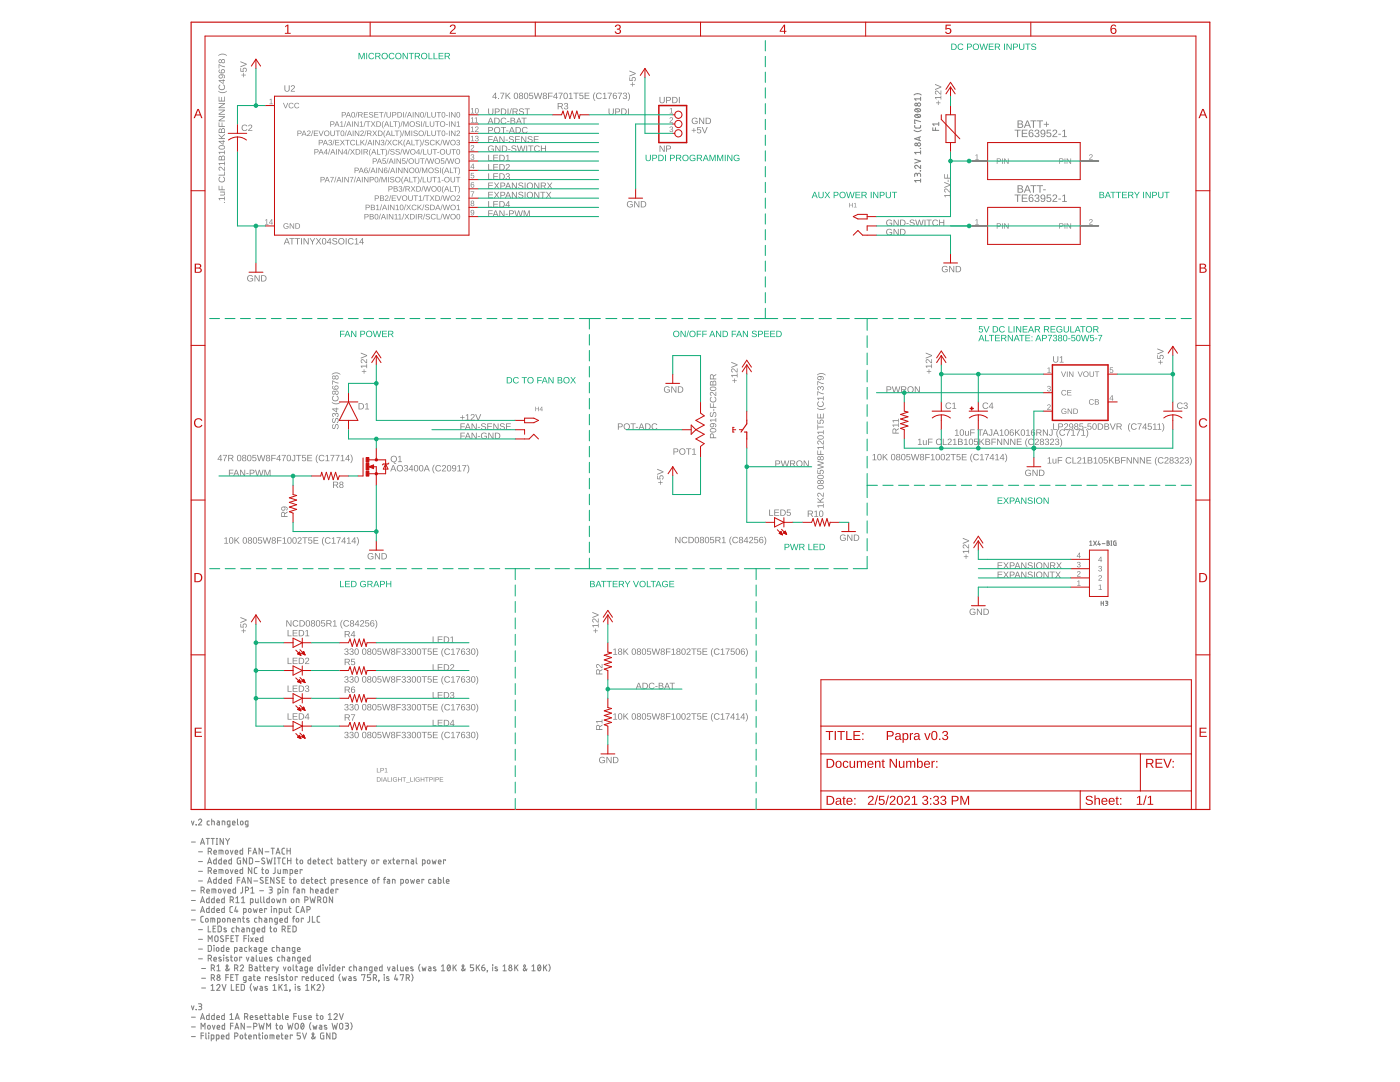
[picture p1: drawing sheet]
<svg xmlns="http://www.w3.org/2000/svg" width="279mm" height="216mm" viewBox="0 0 279 216" stroke-linecap="round" stroke-linejoin="round" font-family="sans-serif">
<g fill="none" stroke="#808080" stroke-width=".2">
<path d="M38.2 163.8l.3 .8 .2-.8M38.2 168h.8M38.2 177.7h.8M38.2 179.7h.8M39.1 164.5h.1M39.6 163.7a.33 .33 0 0 1 .5-.3 .33 .33 0 0 1 .1 .6l-.6 .6h.7M39.6 170h.8M39.6 171.9h.8M39.6 173.9h.8M39.6 175.8h.8M40 168.5l.4-1.2 .4 1.2M40.1 168.2h.6"/>
<path d="M40.1 179.8h.6M40.1 177.7l.6-.2 .1-.2-.2-.3h-.5v1.2M40.5 177.7l.3 .5M41.1 167.3h.7M41.3 177.8h.5a.28 .28 0 0 0-.2-.4 .28 .28 0 0 0-.3 .3v.4l.5 .1M41.4 172.4l.4-1.2 .4 1.2M41.4 176.3l.4-1.2 .4 1.2M41.5 167.3v1.2M41.5 172.1h.6M41.5 176h.6M41.6 169.9l.5-.1v-.4l-.5-.2v1.2M41.6 173.8l.5-.1v-.5l-.5-.1v1.2"/>
<path d="M41.7 178.9v1.2h-.4l-.1-.6 .5-.2M41.8 163.8l-.4 .1-.1 .1 .1 .6h.4M42 169.9l.2 .5M42 173.8l.2 .5M42.1 167.3h.7M42.2 163.8l.6 .1v.7M42.2 163.4v1.2M42.3 178.2v-.8l.8 .1v.7M42.5 167.3v1.2M42.7 170h.5a.28 .28 0 0 0-.2-.3 .28 .28 0 0 0-.3 .2v.4l.5 .1M42.7 173.9h.5a.28 .28 0 0 0-.2-.4 .28 .28 0 0 0-.3 .3v.4l.5 .1M42.7 177.4v.8"/>
<path d="M42.8 178.9v1.2h-.5l-.1-.6 .6-.2M43.2 171.2v1.2h-.4l-.1-.1v-.6l.5-.1M43.2 175.1v1.2l-.5-.1v-.6l.5-.1M43.2 167.3h.2M43.2 168.5h.2M43.3 179.7h.5a.28 .28 0 0 0-.2-.3 .28 .28 0 0 0-.3 .2v.4l.5 .1M43.3 167.3v1.2M43.3 163.8l.4 .1 .1 .1v.6h-.4l-.1-.3 .5-.2M43.7 177.5h.4l-.1 .6h-.4zM43.7 170.4v-.7h.7l.1 .7M43.7 174.3v-.8h.7l.1 .8M44.1 169.7v.7"/>
<path d="M44.1 173.5v.8M44.2 171.2v1.2l-.4-.1-.1-.6 .5-.1M44.2 175.1v1.2l-.4-.1-.1-.6 .5-.1M44.3 164.6v-.8l.5 .1 .1 .7M44.6 177.4l.2 .8 .3-.8M44.6 167.3v1.2l-.7-1.2v1.2M44.7 172h.5a.28 .28 0 0 0-.2-.4 .28 .28 0 0 0-.3 .3v.4l.5 .1M44.7 175.9h.5a.28 .28 0 0 0-.2-.4 .28 .28 0 0 0-.3 .2l.1 .5 .4 .1M44.8 178.9v1.2h-.5v-.6l.5-.2M45 167.3l.4 .6M45.1 169.7l.4 .1v.5l-.2 .1-.3-.1zM45.1 173.6l.2-.1 .2 .2v.5l-.2 .1-.3-.1z"/>
<path d="M45.4 167.9v.6M45.5 177.8h.5a.28 .28 0 0 0-.2-.4 .28 .28 0 0 0-.3 .3v.4l.5 .1M45.8 167.3l-.4 .6M45.9 164.6l-.5-.1 .1-.6 .4-.1v1l-.1 .2h-.4M45.9 179.6l.6-.1v-.4l-.6-.2v1.2M46 169.7l.2 .7 .3-.7M46 173.5l.2 .8 .3-.8M46.2 171.2v1.2l-.4-.1-.1-.6 .5-.1M46.2 175.1v1.2l-.4-.1-.1-.6 .5-.1M46.3 179.6l.3 .5M46.4 164.2h.5a.27 .27 0 0 0-.2-.4 .27 .27 0 0 0-.3 .3l.1 .5h.4M46.9 170h.5a.27 .27 0 0 0-.1-.3 .27 .27 0 0 0-.4 .2l.1 .5h.4"/>
<path d="M46.9 173.9h.5a.27 .27 0 0 0-.1-.4 .27 .27 0 0 0-.4 .3v.4l.5 .1M47 177v1.2h-.4l-.1-.7 .5-.1M47.1 179.2l.3-.3v1.2M47.3 175.6h.6M47.4 163.4v1l.2 .2M47.9 175.1h-.6v1.2M48 171.2l-.6 .1-.1 .8 .2 .3h.5v-.7h-.2M48.1 163.9h.3l.1 .2v.4l-.2 .1-.3-.1zM48.2 179.2l.3-.3v1.2M48.2 176.3l.4-1.2 .4 1.2M48.3 176h.6M48.4 177v1l-.4 .2"/>
<path d="M48.4 169.2v1.2h-.4l-.1-.7h.5M48.4 173.1v1.2h-.4l-.1-.7 .5-.1M49 177.7l.6-.2v-.2l-.2-.3h-.4v1.2M49.2 171.2v1.2l-.6-1.2v1.2M49.5 164.6l-.5-.1 .1-.6 .4-.1v1l-.1 .2h-.4M49.6 169.8h.5M49.8 171.2h.4l.2 .2v.8l-.2 .1-.4 .1zM50.1 178.2h.6M50.1 177.3l.3-.3v1.2M50.1 169.2h-.5v1.2M50.1 175.1v1.2l-.6-1.2v1.2M50.2 173.1v1.2l-.6-1.2v1.2"/>
<path d="M50.5 170.4l.4-1.2 .3 1.2M50.6 170.1h.6M50.7 175.8h.7M50.9 171.9h.9M51 179.3v.7l.2 .1h.3v-.8M51.3 173.1l-.4 .1-.1 .2v.8l.5 .1M51.8 177.7h.8M52 178.9v1l.2 .2M52.2 173.5h.4M52.3 173.1l.1 1.1 .2 .1M52.4 169.2v1.2l-.7-1.2v1.2M52.5 175.2l-.4-.1-.2 .2 .5 .5a.29 .29 0 0 1 0 .4 .29 .29 0 0 1-.4 0l-.1-.1"/>
<path d="M52.6 178.9v1l.2 .2M52.8 171.3l-.4-.1-.2 .2 .5 .5a.32 .32 0 0 1 0 .5 .32 .32 0 0 1-.5-.2M52.9 170h.8M53 173.7l.2-.2 .3 .2-.1 .6-.4-.1zM53 175.6h.4M53.3 171.2l.2 1.2 .3-.8 .2 .8 .3-1.2M53.6 175.1h-.6v1.2h.6M53.7 177h.5l.1 .2-.1 .3h-.4M53.7 178.9v1.2h-.4v-.6l.4-.2M54 177.5l.3 .2v.2l-.1 .3h-.5M54.1 169.2h.7M54.3 179.5l.2-.2 .3 .2-.1 .6-.4-.1z"/>
<path d="M54.4 169.2v1.2M54.7 175.1v1.2l-.7-1.2v1.2M54.7 172.4h.3M54.7 171.2h.3M54.8 171.2v1.2M54.9 173.1v1.1l-.4 .1M55.1 170.4l.4-1.2 .4 1.2M55.2 170.1h.6M55.2 179.3l.2 .8 .2-.5 .2 .5 .2-.8M55.4 171.2h.6M55.5 173.5v.7l.1 .1h.4v-.8M55.5 178.2l.5-.1-.1-.7h-.4v1.2"/>
<path d="M55.7 171.2v1.2M55.8 175.2l-.4-.1-.2 .2 .5 .5a.29 .29 0 0 1 0 .4 .29 .29 0 0 1-.4 0l-.1-.1M56.3 175.6h.4M56.4 177h.1M56.5 177.4v.8M56.5 174.3v-.8l.8 .1v.7M56.8 169.2l-.4 .1-.1 .2v.8l.5 .1M56.8 175.1h-.5v1.2h.5M56.9 173.5v.8M56.9 171.2h-.4l-.1 .2 .1 .9 .4 .1M56.9 178.2v-.8l.5 .1 .1 .7M57.3 169.8h.6"/>
<path d="M57.3 169.2v1.2M57.4 171.7h.7M57.4 171.2v1.2M57.7 175.5h.4M57.9 175.1v1l.2 .2M57.9 174.3l.5-.1-.1-.7h-.4v1.2M57.9 169.2v1.2M58.1 171.2v1.2M58.1 179.5l.2-.2 .3 .2-.1 .6-.4-.1zM58.5 177.4h.4M58.7 175.5h.2l.2 .1v.5l-.2 .2-.3-.2zM58.9 173.9h.5a.28 .28 0 0 0-.2-.4 .28 .28 0 0 0-.3 .3v.4l.5 .1"/>
<path d="M58.9 177l-.3 .2v1M59.1 171.6h.4M59.2 171.2v1.1l.3 .1M59.3 177.4h.3l.1 .2v.6h-.4l-.1-.4 .5-.1M59.9 171.7l.2-.1 .3 .1-.1 .6-.4-.1zM60.3 178.2v-.8l.5 .1v.7M60.3 173.7v-.2h-.4v.8M60.7 175.1v1.2l-.5-.1v-.6l.5-.1M60.8 179.6l.6-.1v-.4l-.6-.2v1.2M61.2 175.9h.5a.28 .28 0 0 0-.2-.4 .28 .28 0 0 0-.3 .2l.1 .5 .4 .1M61.9 178.9l.2 1.2 .3-.8 .3 .8 .2-1.2M62 177.4l.4 .1 .1 .7"/>
<path d="M62 177v1.2M62 171.2v1.2l-.4-.1-.1-.6 .5-.1M62.1 175.5h.4M62.2 175.1v1l.3 .2M62.5 172h.5a.28 .28 0 0 0-.2-.4 .28 .28 0 0 0-.3 .3v.4l.5 .1M62.9 175.9h.5a.28 .28 0 0 0-.2-.4 .28 .28 0 0 0-.3 .2l.1 .5 .4 .1M63 177.8h.5a.28 .28 0 0 0-.2-.4 .28 .28 0 0 0-.3 .3v.4l.5 .1M63.4 171.6h.4M63.4 179.6l.6-.1v-.4l-.6-.2v1.2M63.5 171.2v1.1l.3 .1M63.8 179.6l.3 .5M64 177.4h.4l.1 .2v.6h-.4l-.1-.4 .5-.1"/>
<path d="M64.2 172h.5a.28 .28 0 0 0-.2-.4 .28 .28 0 0 0-.3 .3v.4l.5 .1M64.3 175.5h-.3l-.1 .2 .1 .5 .3 .1M64.6 175.5h.4M64.7 179h.2l.3 .1v.9l-.3 .1h-.2l-.2-.3zM64.8 175.1v1l.2 .2M65.5 177v1.2h-.4l-.1-.7 .5-.1M65.7 171.6h-.3l-.2 .2v.5l.5 .1M66 171.6h.4M66 177.8h.5a.28 .28 0 0 0-.2-.4 .28 .28 0 0 0-.3 .3v.4l.5 .1M66.1 171.2v1.1l.3 .1M66.1 176.3l.5-.2-.1-.6h-.4v1.2M66.4 178.9v1.2l-.7-1.2v1.2"/>
<path d="M67.4 171.2v1.2l.5-.1v-.6l-.5-.1M67.4 177.5v-.1h-.4v.8M67.5 175.6v-.1h-.4v.8M67.9 175.9h.5a.28 .28 0 0 0-.2-.4 .28 .28 0 0 0-.3 .2l.1 .5 .4 .1M68.5 171.6h.2l.2 .2v.6l-.4-.1-.1-.3 .5-.1M69.3 175.5h-.4v.1l.5 .4v.2h-.5M69.3 171.6h.4M69.5 171.2v1l.2 .2M69.8 175.9h.6a.28 .28 0 0 0-.2-.4 .28 .28 0 0 0-.4 .2l.2 .5 .4 .1M70.1 171.6h.4M70.2 171.2v1l.3 .2M70.9 172h.5a.28 .28 0 0 0-.2-.4 .28 .28 0 0 0-.3 .3v.4l.5 .1"/>
<path d="M70.9 176.3v-.8l.5 .1v.7M72.3 171.7v-.1h-.4v.8M72.4 175.5h-.4l-.1 .2v.4l.5 .2M72.6 171.6l.3 .8M72.8 175.9h.5a.28 .28 0 0 0-.2-.4 .28 .28 0 0 0-.3 .2l.1 .5 .4 .1M73.2 171.6l-.5 1.2h-.1M74.3 171.6l.4 .1-.1 .6-.4-.1zM74.5 175.5h.2l.2 .1v.5l-.2 .2-.3-.3zM75.3 175.5h.4M75.6 171.7v-.1h-.4v.8M75.7 175.1l-.3 .2v1M76.5 175.5h.4"/>
<path d="M76.6 172h.5a.28 .28 0 0 0-.2-.4 .28 .28 0 0 0-.3 .3v.4l.5 .1M76.9 175.1l-.2 .2v1M77.3 175.5h.4l.1 .2v.6l-.4-.1-.1-.3 .5-.1M77.5 171.6l.5 .8M78 171.6l-.5 .8M78.3 176.3v-.8l.5 .1v.7M78.4 171.6h.4M78.5 171.2v1.1l.3 .1M79.2 172h.5a.28 .28 0 0 0-.2-.4 .28 .28 0 0 0-.3 .3v.4l.5 .1M80 176.3l.5-.2-.1-.6h-.4v1.2M80.6 171.7v-.1h-.4v.8M81 172.4v-.8l.5 .1v.7"/>
<path d="M81.1 175.5l.4 .1v.5l-.2 .2-.3-.2zM81.9 175.5l.2 .8 .2-.6 .2 .6 .2-.8M82.1 171.6h.3l.1 .2v.6l-.4-.1-.1-.2 .1-.2h.4M83.1 171.2v1l.2 .2M83.2 175.9h.5a.28 .28 0 0 0-.2-.4 .28 .28 0 0 0-.3 .2l.1 .5 .4 .1M84.3 172.4l.5-.1v-.6l-.2-.1h-.3v1.2M84.6 175.6v-.1h-.4v.8M85.4 171.6l.4 .1-.1 .6-.4-.1zM86 175.5h-.3l-.1 .2v.4l.4 .2M86.3 171.6l.1 .8 .3-.5 .1 .5 .2-.8M86.5 175.5h.3l.2 .2v.6l-.5-.1-.1-.2 .1-.2h.5M87.5 172h.5a.28 .28 0 0 0-.2-.4 .28 .28 0 0 0-.3 .3v.4l.5 .1"/>
<path d="M87.5 175.1v1.2l.4-.1 .1-.6-.5-.1M88.5 175.1v1l.2 .2M88.9 171.7v-.1h-.4v.8M89.1 175.9h.5a.28 .28 0 0 0-.2-.4 .28 .28 0 0 0-.3 .2l.1 .5 .4 .1M38.2 181.6h.8M38.2 183.6h.8M39.6 185.5h.8M39.6 187.4h.8M39.6 189.4h.8M39.6 191.3h.8M40 180.1l.4-1.2 .4 1.2M40 182.1l.4-1.2 .4 1.2"/>
<path d="M40.1 181.8h.6M40.2 193.3h.8M40.2 195.2h.8M40.2 197.1h.8M40.6 182.8l-.4 .1-.1 .2 .1 .8 .4 .1M41.1 183.3l.4 .1v.5l-.2 .1-.3-.1zM41.6 188.7h.4l.2 .1v.8l-.2 .2h-.4zM41.6 191.3l.5-.2v-.4l-.5-.1v1.2M41.6 184.8v1.1h.5M41.6 187.9v-1.2l.4 .7 .3-.7v1.2M41.7 180.9v1.2h-.4l-.1-.7 .5-.1M42 191.3l.2 .5"/>
<path d="M42.1 184v-.8l.7 .1 .1 .7M42.1 196.7l.3-.3v1.2M42.1 197.6h.7M42.2 193.2h.4l.2-.3-.1-.2-.5-.2v1.2M42.2 195.1l.5-.1 .1-.3-.2-.2h-.4v1.2M42.5 183.2v.8M42.5 185.3h.4M42.5 193.2l.3 .5M42.5 195.1l.3 .6M42.7 191.4h.5a.28 .28 0 0 0-.2-.4 .28 .28 0 0 0-.3 .3v.4l.5 .1M42.7 188.7h.1M42.7 189.1v.7"/>
<path d="M42.8 180.9v1.2h-.5l-.1-.7 .6-.1M43 186.8l.3-.1 .2 .2v.8l-.2 .2-.3-.1-.1-.2zM43.1 184.8h-.6v1.1h.6M43.2 196.7a.32 .32 0 0 1 .5-.3 .32 .32 0 0 1 .1 .5l-.6 .7h.7M43.3 181.7h.5a.28 .28 0 0 0-.2-.4 .28 .28 0 0 0-.3 .2v.6h.5M43.3 189.1l.4 .1v.5l-.2 .1-.3-.2zM43.3 192.8l.3-.3v1.2M43.3 193.7h.6M43.4 184l.5-.1v-.6l-.1-.1h-.4v1.2M43.5 184.8h.5l.2 .2v.8l-.2 .1h-.5zM44.1 191.1l-.4-.1-.1 .2 .5 .3 .1 .2h-.5M44.3 196.4l.4 1.2 .4-1.2"/>
<path d="M44.5 183.3l.4 .1-.1 .6-.4-.1zM44.6 186.8l-.4-.1-.2 .3 .5 .4a.29 .29 0 0 1 0 .4 .29 .29 0 0 1-.4 0l-.1-.1M44.6 190.6l.1 .1zM44.6 191v.8M44.7 188.7v1.1h-.5v-.7h.5M44.8 180.9v1.2h-.5v-.7l.5-.1M45.1 195h.5M45.1 187.2h.5M45.1 185.2h-.4v.2l.5 .3v.2h-.5M45.2 189.4h.5a.28 .28 0 0 0-.2-.3 .28 .28 0 0 0-.3 .2v.4l.5 .1M45.4 184v-.8l.5 .1 .1 .7M45.6 191.1l-.4-.1-.1 .2 .4 .3 .1 .2h-.5"/>
<path d="M45.6 194.5h-.5v1.2M45.6 186.7h-.5v1.2M45.8 193.3l-.7 .4v-.2l.4-.8-.3-.1-.1 .2 .6 .9M46 191h.4M46.1 195h.4M46.1 187.2h.4M46.1 190.6v1.1l.3 .1M46.2 196.4v1.2h.5M46.4 180.9h-.4l-.1 .3 .1 .8 .4 .1M46.4 183.6h.6a.28 .28 0 0 0-.2-.4 .28 .28 0 0 0-.4 .3l.1 .4 .5 .1M46.6 194.5h-.5v1.2h.5M46.6 186.7h-.5v1.2h.5"/>
<path d="M46.7 185.2h-.3l-.1 .2v.5h.4M46.8 189.8l.5-.1-.1-.6h-.4v1.1M46.8 193.2l.6-.1v-.4l-.6-.2v1.2M46.9 191.1h.4v.5l-.2 .2-.3-.2zM46.9 194.5h.7M47 186.7h.6M47.1 180.1h.6M47.1 180.9l-.3 .9h.7M47.2 196.9h.4M47.2 185.2l.5 .1v.6M47.2 184.8v1.1M47.2 193.2l.3 .5"/>
<path d="M47.3 194.5v1.2M47.3 181.5v.6M47.3 186.7v1.2M47.5 184v-.8l.5 .1v.7M47.7 196.4h-.5v1.2h.5M47.9 189.1h.3l.1 .2v.5h-.4l-.1-.3 .5-.1M47.9 192.8a.33 .33 0 0 1 .5-.3 .33 .33 0 0 1 .1 .6l-.6 .6h.7M48.1 196.4h.5l.2 .2v.8l-.2 .2h-.5zM48.2 180.1h.7M48.2 191.1v-.1h-.4v.8M48.3 185.2h.3l.1 .2v.5h-.4l-.1-.3 .5-.1M48.4 183.2h.4"/>
<path d="M48.5 182.8l.1 1.1 .2 .1M48.6 182.1l.5-.1-.1-.7h-.4v1.2M48.7 187.2h.5M49.1 195.7l-.5-.1 .1-.7h.4v1l-.1 .1h-.4M49.1 191l.3 .8 .3-.8M49.2 186.7h-.5v1.2M49.3 185.9v-.7l.5 .1v.6M49.3 189.1h-.4l-.1 .2v.4l.5 .1M49.6 186.7h.1M49.6 187.1v.8M49.7 183.3l-.3-.1-.2 .2 .5 .3v.2l-.5 .1M49.7 194.9h.3l.1 .2v.6l-.4-.1-.1-.3 .5-.1"/>
<path d="M49.7 181.3h.3l.1 .2v.4l-.2 .2-.3-.2zM49.7 192.5l.6 .1v.4l-.2 .1 .3 .2-.2 .4h-.5zM49.7 188.7v1.1M49.7 193.1h.4M50 180.1l.5-.1-.1-.6-.4-.1v1.2M50 189.3l.3 .5M50 187.1l.5 .8M50.2 191h.3l.1 .2v.6l-.4-.1-.1-.1 .1-.3h.4M50.2 196.3l-.3 .7 .3 .7M50.3 189.1l-.6 .3M50.5 187.1l-.5 .8M50.5 194.9h.4"/>
<path d="M50.6 181.3l.2 .8 .1-.6 .3 .6 .2-.8M50.6 196.8l.2 .8 .2-.5 .2 .5 .2-.8M50.7 194.5v1l.2 .2M50.7 189.1h.4l.1 .2v.5h-.4l-.1-.3 .5-.1M50.8 185.9h-.5l.1-.7h.4v1l-.1 .1-.3 .1M50.9 192.9l.3 .1 .2 .1v.6h-.5l-.1-.3 .6-.1M51 187.5h.5a.28 .28 0 0 0-.2-.4 .28 .28 0 0 0-.3 .3l.1 .5h.4M51.1 190.6v1l.3 .2M51.3 183.2l-.4 .1-.1 .1v.5l.5 .1M51.3 185.6h.5a.28 .28 0 0 0-.1-.4 .28 .28 0 0 0-.4 .2l.1 .5h.4M51.4 195.3h.5a.28 .28 0 0 0-.2-.4 .28 .28 0 0 0-.3 .2v.5l.5 .1M51.7 183.2l.5 .1v.7"/>
<path d="M51.7 182.8v1.2M51.8 192.9h.4M51.8 191v.7l.2 .1h.3v-.8M51.8 181.7h.5a.28 .28 0 0 0-.2-.4 .28 .28 0 0 0-.3 .2l.1 .6h.4M51.9 192.5v1l.3 .2M51.9 196.8h.3l.2 .2v.6h-.4l-.1-.3 .5-.2M52.2 189.8l-.5-.1 .1-.6h.4v.9l-.1 .2h-.3M52.5 186.7v1.2h-.5v-.7l.5-.1M52.5 192.9h.4M52.6 192.5v1l.3 .2M52.7 189.4h.6a.28 .28 0 0 0-.2-.3 .28 .28 0 0 0-.4 .2l.1 .5h.5M52.8 183.2h.3l.2 .2v.6h-.4l-.1-.3 .5-.1"/>
<path d="M52.8 191.4h.5a.28 .28 0 0 0-.2-.4 .28 .28 0 0 0-.3 .3v.4l.5 .1M52.8 184.8v1.1h-.4l-.1-.6 .5-.1M53.2 181.4v-.1h-.4v.8M53.3 193.3h.5a.27 .27 0 0 0-.2-.4 .27 .27 0 0 0-.3 .3l.1 .5h.4M53.3 196.9l-.4-.1v.2l.5 .3v.2h-.5M53.4 195v-.1h-.4v.8M53.7 195.3h.6a.28 .28 0 0 0-.2-.4 .28 .28 0 0 0-.4 .2l.1 .5 .5 .1M53.8 184v-.8l.5 .1v.7M53.8 185.2h.4M54 184.8v1.1h.2M54.1 180.9h.1M54.2 181.3v.8"/>
<path d="M54.3 191.1l-.5-.1v.2l.4 .3 .1 .2h-.5M54.5 196.7l.3-.3v1.2M54.5 197.6h.6M54.7 182.1v-.8l.5 .1v.7M54.7 185.3l.2-.1 .3 .1-.1 .6-.4-.1zM54.7 193.1v-.2h-.4v.8M54.8 189.1h-.4l-.1 .2v.4l.5 .1M55 192.9l.3 .8M55.2 194.9h-.3l-.2 .2 .5 .2v.3h-.5M55.2 189.1h.5l.1 .7M55.2 188.7v1.1M55.4 184l-.6-.1 .1-.6 .5-.1v1l-.2 .2h-.3"/>
<path d="M55.6 192.9l-.4 1.2h-.2M55.7 196.4v1.2M55.7 194.5h.1M55.7 194.9v.8M55.7 182.1l.5-.1v-.7h-.5v1.2M55.8 183.6h.6a.28 .28 0 0 0-.2-.4 .28 .28 0 0 0-.4 .3l.1 .5h.5M55.8 191h-.3l-.1 .2v.5l.4 .1M55.9 196.9l.4 .7M56.3 191l.5 .1v.7M56.3 190.6v1.2M56.3 185.4l.6-.1v-.4l-.6-.1v1.1M56.3 189.1h.4l.1 .2v.5h-.5v-.3l.5-.1"/>
<path d="M56.3 196.4l-.6 .7M56.5 180.1v-.8l.5 .2v.6M56.6 192.9l.2 .8 .3-.8M56.6 194.9h-.3l-.1 .2 .4 .2 .1 .3h-.5M56.7 185.4l.3 .5M56.7 181.3v.6l.3 .2h.3v-.8M56.7 197.6h.7M56.7 196.7l.4-.3v1.2M57.1 194.9h.3M57.2 194.5v1l.2 .2M57.3 189.8v-.7h.5v.7M57.4 182.8v1.2h-.5v-.7l.5-.1"/>
<path d="M57.4 191h.3l.1 .2v.6l-.4-.1-.1-.3 .5-.1M57.5 185.3h.4M57.7 181.3h.4M57.8 180.9v1l.3 .2M57.8 197.5l.1 .1zM57.9 197.6l-.1 .3M58 194.9l.4 .1v.5l-.2 .2-.3-.3zM58 184.8h-.5v1.1h.5M58.4 191.8v-.8l.5 .1v.7M58.4 183.2h.4M58.5 184.8h.4l.2 .2v.6l-.2 .3h-.4zM58.5 192.5v1l.2 .2"/>
<path d="M58.8 182.8l-.3 .1v1.1M58.8 189.8l-.4-.1v-.6h.4v.9v.2h-.4M58.9 196.4h.1M58.9 196.8v.8M59 192.9h.4M59.1 192.5v1l.3 .2M59.1 180.1v-.8l.5 .2 .1 .6M59.2 183.3l.4 .1-.1 .6-.4-.1zM59.3 195v-.1h-.4v.8M59.4 189.4h.5a.28 .28 0 0 0-.2-.3 .28 .28 0 0 0-.3 .2v.4l.5 .1M59.6 180.9h-.4l-.1 .3 .1 .8 .4 .1M59.9 192.9l.3 .1 .1 .1v.6h-.4l-.1-.3 .5-.1"/>
<path d="M59.9 196.9l-.4-.1-.1 .2 .5 .3v.2h-.5M59.9 191.8l-.5-.1 .1-.7h.4v1l-.1 .2h-.3M60 182.1l.4-1.2 .4 1.2M60.1 181.8h.6M60.4 191.4h.5a.28 .28 0 0 0-.2-.4 .28 .28 0 0 0-.3 .3l.1 .4 .4 .1M60.5 183.4v-.2h-.4v.8M60.7 195v-.1h-.4v.8M61 197.6h.7M61 196.7l.3-.3v1.2M61.1 195.3h.5a.28 .28 0 0 0-.2-.4 .28 .28 0 0 0-.3 .2l.1 .5 .4 .1M61.3 181.5l.5-.1v-.4l-.5-.1v1.2M61.4 193.7l-.5-.1v-.6l.5-.1v1l-.1 .2h-.4"/>
<path d="M61.8 182.8v1.1l-.4 .1M61.8 193.3h.6a.28 .28 0 0 0-.2-.4 .28 .28 0 0 0-.4 .3l.2 .5h.4M61.9 190.6v1.2l-.4-.1-.1-.6 .5-.1M62.2 196.4v1.2M62.3 182.8v1.2h.6M62.4 196.9l.4 .7M62.6 194.5v1.2l-.5-.1v-.6l.5-.1M62.8 196.4l-.6 .7M63.1 194.9v.6l.2 .2h.3v-.8M63.3 196.7a.32 .32 0 0 1 .4-.3 .32 .32 0 0 1 .1 .5l-.5 .7h.6M63.8 182.8l-.4 .1-.1 .2 .1 .8 .4 .1M64 192.5v1.2h-.5v-.7l.5-.1"/>
<path d="M64.4 196.3l.2 .7-.2 .7M64.4 192.5h.1M64.5 192.9v.8M64.6 194.9h-.4l-.1 .2 .1 .5 .4 .1M64.9 192.9l.3 .8 .2-.8M65 195.3h.5a.28 .28 0 0 0-.2-.4 .28 .28 0 0 0-.3 .2v.5l.5 .1M65.8 192.5h.1M65.8 192.9v.8M66.5 194.5v1.2l-.4-.1-.1-.6 .5-.1M66.8 192.5v1.2h-.4l-.1-.7 .5-.1M67.3 193.3h.5a.28 .28 0 0 0-.1-.4 .28 .28 0 0 0-.4 .3l.1 .5h.4M67.9 194.4l-.3 .7 .3 .7"/>
<path d="M68.3 194.9l.2 .8 .2-.6 .2 .6 .2-.8M68.7 193.1v-.2h-.4v.8M69.6 194.9h.4l.1 .2v.6l-.4-.1-.1-.3 .5-.1M70.2 192.9l-.4 .1-.1 .1v.5l.5 .1M70.6 192.9l.5 .1v.7M70.6 192.5v1.2M71 194.9h-.3l-.1 .2 .4 .2 .1 .3h-.5M71.7 192.9l.4 .1 .1 .1v.6h-.4l-.1-.3 .5-.1M72.2 194.6v-.1h.6l-.3 1.2M72.7 193.7v-.8l.5 .1v.7M74 194.5h-.7v.5h.4a.33 .33 0 0 1 .3 .3 .33 .33 0 0 1-.3 .4h-.4M74.3 193.7l-.6-.1 .1-.6 .5-.1v1l-.2 .2h-.3"/>
<path d="M74.5 195.1l.6-.1v-.3l-.1-.2h-.5v1.2M74.7 193.3h.6a.28 .28 0 0 0-.2-.4 .28 .28 0 0 0-.4 .3l.1 .5h.5M74.9 195.1l.3 .6M75.6 195.7h.1M75.6 195.7l-.1 .2M76.3 192.5v1.2h-.5v-.7l.5-.1M76.7 194.5h.1M76.7 194.9v.8M77.3 192.9l.3 .8 .3-.8M77.6 194.9h-.3l-.2 .2 .5 .3 .1 .2h-.6M78.3 192.9l.4 .1 .1 .1v.6h-.4l-.1-.3 .5-.1M79 194.5l-.3 .9h.7"/>
<path d="M79.2 195.1v.6M79.3 192.5v1l.2 .2M79.9 194.6v-.1h.6l-.3 1.2M79.9 192.9v.6l.2 .2h.4v-.8M81 193.3h.5a.28 .28 0 0 0-.2-.4 .28 .28 0 0 0-.3 .3l.1 .5h.4M81.1 195.1l.5-.1 .1-.3-.2-.2h-.4v1.2M81.4 195.1l.3 .6M82.1 194.4l.3 .7-.3 .7M82.4 193h-.4l-.1 .1 .5 .3 .1 .2-.5 .1M83.8 192.4l-.2 .7 .2 .7M84.2 192.9l.2 .8 .2-.5 .2 .5 .2-.8M85.5 192.9l.4 .1 .1 .1v.6h-.4l-.1-.2 .1-.2h.4"/>
<path d="M87 193h-.4l-.1 .1 .5 .3v.2l-.5 .1M88.1 193.7h.7M88.1 192.8l.3-.3v1.2M89.4 192.6l.2-.1a.65 .65 0 0 1 .3 .6 .65 .65 0 0 1-.4 .6l-.3-.6zM89.8 192.8l-.5 .7M90.4 192.5v1.2M90.7 193l.4 .7M91.1 192.5l-.7 .8M92.9 193.3l-.5 .4-.2-.1 .4-.9-.3-.1-.1 .1 .6 1M94.5 192.5h-.6v.6h.4a.33 .33 0 0 1 .2 .3 .33 .33 0 0 1-.2 .3h-.4M95.1 192.5v1.2M95.3 193l.4 .7"/>
<path d="M95.7 192.5l-.6 .8M96.1 193.1h.4a.33 .33 0 0 1 .3 .3 .33 .33 0 0 1-.3 .3 .33 .33 0 0 1-.4-.3zM96.7 192.5a.54 .54 0 0 0-.6 .6M97.3 193.7h.1M97.3 193.7l-.1 .3M98.3 192.5h.1M98.3 192.9v.8M99.3 193h-.4l-.1 .1 .5 .3v.2l-.5 .1M100.4 193.7h.6M100.4 192.8l.3-.3v1.2M102.7 192.5v1.2M103 193l.4 .7"/>
<path d="M103.4 192.5l-.7 .8M105.2 193.3l-.7 .4-.1-.2 .5-.8-.1-.1h-.2l-.1 .2 .6 .9M106.2 193.7h.6M106.2 192.8l.3-.3v1.2M107.4 192.6h.1a.6 .6 0 0 1 .4 .5 .6 .6 0 0 1-.4 .6l-.2-.6zM107.9 192.8l-.5 .7M108.5 192.5v1.2M108.7 193l.4 .7M109.1 192.5l-.6 .8M109.5 192.4l.3 .7-.3 .7M38.2 200.7l.3 .8 .2-.8M38.2 203h.8"/>
<path d="M38.2 204.9h.8M38.2 206.8h.8M39.1 201.4h.1M39.6 200.3h.5l.2 .2-.2 .3h-.3M39.9 200.8l.4 .3-.1 .3-.6 .1M40 203.4l.4-1.2 .4 1.2M40.1 203.1h.6M40.1 205.4v-1.2l.4 .6 .4-.6v1.2M40.1 206.7h.5M40.6 206.1h-.5v1.2M41.1 206.1v1l.2 .2M41.5 204.6h.3l.1 .1v.6l-.3 .1-.1-.2z"/>
<path d="M41.6 206.1h.1M41.7 206.5v.8M41.7 202.2v1.2h-.4l-.1-.7 .5-.1M42.2 207.3l.5-.1-.1-.7h-.4v1.2M42.4 204.6l.3 .8 .2-.8M42.8 202.2v1.2h-.4l-.2-.1v-.6l.6-.1M43.2 207.3l.5-.1-.1-.7h-.4v1.2M43.3 203h.5a.28 .28 0 0 0-.2-.3 .28 .28 0 0 0-.3 .2v.5h.5M43.3 205h.6a.28 .28 0 0 0-.2-.4 .28 .28 0 0 0-.4 .2l.1 .5 .5 .1M44.2 206.9h.5a.28 .28 0 0 0-.2-.4 .28 .28 0 0 0-.3 .3l.1 .5h.4M44.8 202.2v1.2h-.4l-.1-.1v-.6l.5-.1M44.8 204.2v1.2l-.4-.1-.1-.6 .5-.1"/>
<path d="M45.7 206.1v1.2h-.4l-.1-.7 .5-.1M45.9 202.5l.3-.3v1.2M45.9 203.4h.6M46 204.7h.5M46.5 204.2h-.5v1.2M46.8 206.8h.5l.2-.3-.1-.3-.6-.1v1.2M46.9 205.4l.4-1.2 .4 1.2M46.9 203.4l.4-1.2 .5 1.2M47 205.1h.6M47.1 203.1h.5M48 206.6l.4 .1v.5l-.2 .1-.3-.1zM48.8 204.2v1.2l-.7-1.2v1.2"/>
<path d="M48.8 202.9l.6-.1v-.4l-.6-.2v1.2M48.8 206.5h.4M48.9 206.1v1l.3 .2M49.2 202.9l.3 .5M49.3 204.9h.8M49.6 206.9h.5a.27 .27 0 0 0-.1-.4 .27 .27 0 0 0-.4 .3l.1 .5h.4M49.9 203h.6a.28 .28 0 0 0-.2-.3 .28 .28 0 0 0-.4 .2l.1 .4 .5 .1M50.6 204.8l.6-.1v-.4l-.6-.1v1.2M50.7 207.3v-.8l.5 .1v.7M51.4 202.7l-.4-.1-.1 .2 .5 .3v.2h-.5M51.6 206.5h.4M51.7 204.2l.2 1.2 .3-.8 .3 .8 .2-1.2"/>
<path d="M51.7 206.1v1l.3 .2M51.9 203h.5a.28 .28 0 0 0-.2-.3 .28 .28 0 0 0-.3 .2v.4l.5 .1M52.4 206.1h.1M52.4 206.5v.8M52.8 202.6h.4M52.9 202.2v1l.3 .2M53 206.6h.3l.1 .2-.1 .4-.1 .1-.3-.1zM53.2 205.4v-1.2l.4 .6 .4-.6v1.2M53.5 202.6h.4M53.6 202.2v1l.3 .2M53.9 207.3v-.8l.8 .1v.7M54.3 206.5v.8"/>
<path d="M54.4 202.6l.4 .1v.1v.6h-.4v-.3l.4-.1M55 204.6h.4M55.2 204.2v1.1l.2 .1M55.2 206.9h.5a.28 .28 0 0 0-.2-.4 .28 .28 0 0 0-.3 .3v.4l.5 .1M55.4 202.2v1.2h.3l.2-.1v-.6l-.5-.1M55.9 204.6h.3l.1 .1v.6l-.3 .1-.1-.2zM56.1 206.5h.4M56.2 206.1v1l.3 .2M56.4 202.2v1l.2 .2M56.9 206.9h.5a.27 .27 0 0 0-.2-.4 .27 .27 0 0 0-.3 .3l.1 .5h.4M57 203h.5a.28 .28 0 0 0-.2-.3 .28 .28 0 0 0-.3 .2v.4l.5 .1M57.4 204.2l.3 1.2 .2-.8 .3 .8 .3-1.2"/>
<path d="M58.3 206.7v-.2h-.4v.8M58.6 202.8h.6M59 204.3l.3-.1 .2 .2v.8l-.2 .2-.3-.1-.1-.3zM59.2 202.2h-.6v1.2M59.6 202.6v.7l.2 .1h.3v-.8M60 206.1h-.7v.6h.4a.33 .33 0 0 1 .3 .3 .33 .33 0 0 1-.3 .3h-.4M60.2 204.3l.1-.1a.6 .6 0 0 1 .4 .6 .6 .6 0 0 1-.4 .5l-.3-.5zM60.4 206.1l.4 1.2 .4-1.2M60.6 204.4l-.5 .7M61.1 202.7l-.4-.1-.1 .2 .5 .4v.1h-.5M61.6 203h.5a.27 .27 0 0 0-.2-.3 .27 .27 0 0 0-.3 .2v.4l.5 .1M62 204l-.2 .8 .2 .7"/>
<path d="M62.5 204.6l.2 .8 .2-.6 .2 .6 .1-.8M63 206.9l-.5 .4-.3-.1 .5-.9-.1-.2h-.2l-.1 .3 .6 .9M63.1 202.6h.4M63.2 202.2l.1 1.1 .2 .1M63.8 204.6h.3l.1 .2v.6l-.4-.1-.1-.3 .5-.1M64 202.7l.4 .1v.5l-.2 .1-.3-.1zM64.6 206.1l-.6 .1v.9l.1 .2h.5v-.6h-.2M65.2 204.6h-.4l-.1 .2 .5 .3v.2h-.5M65.5 202.5l.3-.3v1.2M65.5 203.4h.7M65.8 206.1v1.2l-.6-1.2v1.2M66.3 204.2l.2 1.2 .3-.8 .3 .8 .2-1.2"/>
<path d="M66.4 206.1h.4l.2 .2v.8l-.2 .2h-.4zM66.7 202.5a.33 .33 0 0 1 .4-.2 .33 .33 0 0 1 .1 .5l-.5 .6h.6M67.7 202.2l.4 1.2 .4-1.2M67.9 204.3l.3-.1 .2 .2v.8l-.2 .2-.3-.1-.1-.3zM68.9 204.2h.4l.3 .2-.2 .3h-.4M69.2 204.7l.4 .3-.1 .2-.6 .2M70 204l.3 .8-.3 .7"/>
<circle cx="43.6" cy="194.7" r=".26"/>
<circle cx="43.6" cy="195.3" r=".33"/>
<circle cx="57.7" cy="193.3" r=".35"/>
<circle cx="101.9" cy="192.8" r=".26"/>
<circle cx="101.9" cy="193.4" r=".34"/>
</g>
<g fill="#808080">
<path d="M49.5 55.1l.6-.2 .4 .3h-.2a.49 .49 0 0 0-.7 .1 .49 .49 0 0 0 .1 .7 .49 .49 0 0 0 .7-.1v-.2h-.4v-.2h.5v.5a.69 .69 0 0 1-1 0 .69 .69 0 0 1 0-.9zM50.8 54.9h.2l.7 1.1v-1.1h.1v1.3h-.2l-.7-1.1v1.1h-.1zM52.1 54.9h.4a.63 .63 0 0 1 .7 .6 .63 .63 0 0 1-.6 .7h-.5zM52.3 55.1v.9a.53 .53 0 0 0 .7-.5 .53 .53 0 0 0-.7-.4z"/>
<path d="M202.5 25.9h1.2v.1h-.5v1.4h-.2v-1.4h-.5zM203.9 25.9h1.1v.1h-.9v.5h.9v.2h-.9v.5h1v.2h-1.2zM205.5 26l.5-.1 .2 .3-.5-.1-.2 .5a.47 .47 0 0 1 .7 .1 .47 .47 0 0 1-.2 .7 .47 .47 0 0 1-.7-.4v-.6zM205.4 26.9a.35 .35 0 0 0 .7 0 .35 .35 0 0 0-.7 0zM206.6 26a.43 .43 0 0 1 .7-.1 .43 .43 0 0 1-.2 .7 .39 .39 0 0 1 .3 .5 .39 .39 0 0 1-.4 .3l-.5-.3-.1-.1h.2a.3 .3 0 0 0 .4 .2 .3 .3 0 0 0 .2-.4l-.4-.1v-.2a.29 .29 0 0 0 .4-.1 .29 .29 0 0 0-.2-.4 .29 .29 0 0 0-.3 .3l-.2-.1zM207.8 26a.54 .54 0 0 1 .6 0 .54 .54 0 0 1 .2 .6 .54 .54 0 0 1-.2 .7 .54 .54 0 0 1-.7-.2l.5 .1 .2-.6a.47 .47 0 0 1-.7 .1 .47 .47 0 0 1 .1-.7zM207.8 26.4a.33 .33 0 0 0 .6 0 .33 .33 0 0 0-.6 0zM208.9 25.9h.8v.1h-.6v.5a.5 .5 0 0 1 .7 .2 .5 .5 0 0 1-.3 .7 .5 .5 0 0 1-.7-.4l.5 .2a.34 .34 0 0 0 .3-.5 .34 .34 0 0 0-.6 0h-.1zM210.2 26a.5 .5 0 0 1 .8 .2 .5 .5 0 0 1-.5 .7l-.3 .3h.8v.2h-1l.2-.4 .4-.4a.3 .3 0 0 0 .1-.5 .3 .3 0 0 0-.5 .2l-.2-.1zM211.2 26.7h.5v.2h-.5zM212 26.1l.6-.2v1.3h.3v.2h-.9v-.2h.4v-1.1l-.4 .2z"/>
<path d="M202.5 38.8h1.2v.2h-.5v1.3h-.2v-1.3h-.5zM203.9 38.8h1.1v.2h-.9v.5h.9v.1h-.9v.5h1v.2h-1.2zM205.5 38.9l.5-.1 .2 .3-.5-.1-.2 .5a.47 .47 0 0 1 .7 .1 .47 .47 0 0 1-.2 .7 .47 .47 0 0 1-.7-.3v-.6zM205.4 39.8a.35 .35 0 0 0 .7 0 .35 .35 0 0 0-.7 0zM206.6 38.9a.43 .43 0 0 1 .7 0 .43 .43 0 0 1-.2 .6 .39 .39 0 0 1 .3 .5 .39 .39 0 0 1-.4 .3l-.5-.2-.1-.2h.2a.3 .3 0 0 0 .4 .3 .3 .3 0 0 0 .2-.5l-.4-.1v-.1a.29 .29 0 0 0 .4-.2 .29 .29 0 0 0-.2-.4 .29 .29 0 0 0-.3 .3h-.2zM207.8 38.9a.54 .54 0 0 1 .6 0 .54 .54 0 0 1 .2 .6 .54 .54 0 0 1-.2 .7 .54 .54 0 0 1-.7-.2l.5 .1 .2-.5a.47 .47 0 0 1-.7 0 .47 .47 0 0 1 .1-.7zM207.8 39.3a.33 .33 0 0 0 .6 0 .33 .33 0 0 0-.6 0zM208.9 38.8h.8v.2h-.6v.4a.5 .5 0 0 1 .7 .3 .5 .5 0 0 1-.3 .7 .5 .5 0 0 1-.7-.4l.5 .2a.34 .34 0 0 0 .3-.5 .34 .34 0 0 0-.6-.1h-.1zM210.2 38.9a.5 .5 0 0 1 .8 .2 .5 .5 0 0 1-.5 .7l-.3 .3h.8v.2h-1l.2-.4 .4-.3a.3 .3 0 0 0 .1-.5 .3 .3 0 0 0-.5 .1h-.2zM211.2 39.6h.5v.2h-.5zM212 39.1l.6-.3v1.3h.3v.2h-.9v-.2h.4v-1.1l-.4 .2z"/>
<path d="M188.1 53.2l.7-.1 .3 .2-.2 .1a.49 .49 0 0 0-.7 0 .49 .49 0 0 0 .1 .7 .49 .49 0 0 0 .7 0v-.3h-.4v-.1h.5v.4a.69 .69 0 0 1-.9 .1 .69 .69 0 0 1-.1-1zM189.4 53.1h.2l.7 1v-1h.1v1.2h-.2l-.6-1v1h-.2zM190.7 53.1h.4a.63 .63 0 0 1 .7 .6 .63 .63 0 0 1-.6 .6h-.5zM190.9 53.2v1a.53 .53 0 0 0 .7-.5 .53 .53 0 0 0-.7-.5z"/>
<path d="M185 74.1h.3v-.4h.2v.4h.3v.1h-.3v.4h-.2v-.4h-.3zM184.8 73h1.1v-.3h.1v.8h-.1v-.4h-1l.2 .3h-.1zM184.8 71.8a.88 .88 0 0 1 1.1 .5v-.6h.1v.8l-.6-.5a.26 .26 0 0 0-.4-.1 .26 .26 0 0 0 .1 .4v.2l-.3-.3zM184.8 70.4l1.2 .5v.1l-1.2 .6v-.2l1.1-.4-1.1-.5z"/>
<path d="M204.7 93.9l.7-.2 .3 .3-.1 .1a.49 .49 0 0 0-.7 0 .49 .49 0 0 0 0 .7 .49 .49 0 0 0 .7-.1v-.2h-.4v-.1h.6v.4a.69 .69 0 0 1-1 .1 .69 .69 0 0 1-.1-1zM206.1 93.7h.2l.6 1.1v-1.1h.2v1.3h-.2l-.7-1.1v1.1h-.1zM207.4 93.7h.4a.63 .63 0 0 1 .6 .6 .63 .63 0 0 1-.6 .7h-.4zM207.5 93.9v.9a.53 .53 0 0 0 .8-.4 .53 .53 0 0 0-.8-.5z"/>
<path d="M183.2 87.7l.5-.2v1.2h.3v.1h-.8v-.1h.3v-1l-.3 .2zM184.2 87.8h.1v.6a.23 .23 0 0 0 .3 .3 .23 .23 0 0 0 .2-.3v-.6h.1l.1 1h-.2v-.2a.32 .32 0 0 1-.4 .2 .32 .32 0 0 1-.2-.3zM185.2 87.5h.9v.2h-.7v.4h.7v.2h-.7v.5h-.2zM186.9 87.7l.7-.2 .3 .3-.1 .1a.47 .47 0 0 0-.7-.1 .47 .47 0 0 0 0 .7 .47 .47 0 0 0 .7-.1l.1 .1a.64 .64 0 0 1-.9 .2 .64 .64 0 0 1-.1-1zM188.2 87.5h.1v1.2h.7v.1h-.8zM189.2 87.6a.43 .43 0 0 1 .7 .2 .43 .43 0 0 1-.4 .6l-.2 .3h.6v.1h-.8l.5-.6a.26 .26 0 0 0 .1-.4 .26 .26 0 0 0-.4 .1l-.2-.1zM190.2 87.7l.4-.2v1.2h.4v.1h-.8v-.1h.3v-1l-.3 .2zM191.2 87.5l.8 .2 .1 .2-.3 .2 .3 .2-.1 .4-.8 .1zM191.4 87.7v.4l.5-.1-.1-.3zM191.4 88.2v.5l.6-.2-.1-.3zM192.4 87.7l.5-.2v1.2h.3v.1h-.8v-.1h.3v-1l-.3 .2zM193.4 87.7a.58 .58 0 0 1 .8 .2 .58 .58 0 0 1-.1 .7 .51 .51 0 0 1-.7 0 .51 .51 0 0 1 0-.6zM193.7 87.7a.54 .54 0 0 0-.2 .5 .54 .54 0 0 0 .4 .4 .54 .54 0 0 0 .2-.5 .54 .54 0 0 0-.4-.4zM194.4 87.5h.7v.2h-.5v.4a.43 .43 0 0 1 .6 .2 .43 .43 0 0 1-.3 .5 .43 .43 0 0 1-.5-.3l.4 .2a.29 .29 0 0 0 .2-.4 .29 .29 0 0 0-.5-.1h-.1zM195.4 87.5h.2v.7l.6-.7h.2l-.5 .6 .6 .7h-.2l-.5-.6-.2 .1v.5h-.2zM196.7 87.5l.8 .2v.2l-.2 .2 .3 .2-.1 .4-.8 .1zM196.8 87.7v.4l.6-.1-.1-.3zM196.8 88.2v.5l.6-.2-.1-.3zM197.9 87.5h.9v.2h-.8v.4h.7v.2h-.7v.5h-.1zM199 87.5h.2l.7 1.1-.1-1.1h.2v1.3h-.2l-.7-1.1v1.1h-.1zM200.3 87.5h.2l.7 1.1v-1.1h.1v1.3h-.2l-.7-1.1v1.1h-.1zM201.6 87.5h.2l.7 1.1v-1.1h.1v1.3h-.2l-.6-1.1v1.1h-.2zM202.9 87.5h1v.2h-.8v.4h.7v.1h-.7v.5h.8v.1h-1zM204.9 87.5h.2a1.28 1.28 0 0 0 0 1.7 1.1 1.1 0 0 1-.2-1.7zM205.4 87.7l.6-.2 .3 .3-.1 .1a.47 .47 0 0 0-.7-.1 .47 .47 0 0 0 0 .7 .47 .47 0 0 0 .7-.1l.1 .1a.64 .64 0 0 1-.9 .2 .64 .64 0 0 1 0-1zM206.6 87.6a.43 .43 0 0 1 .7 .2 .43 .43 0 0 1-.4 .6l-.2 .3h.6v.1h-.8l.5-.6a.26 .26 0 0 0 .1-.4 .26 .26 0 0 0-.4 .1l-.2-.1zM207.6 87.6a.36 .36 0 0 1 .6 0 .36 .36 0 0 1-.1 .5 .36 .36 0 0 1 .1 .6 .36 .36 0 0 1-.5 0 .36 .36 0 0 1 .1-.6l-.2-.2zM207.7 87.8a.25 .25 0 0 0 .5 0 .25 .25 0 0 0-.5 0zM207.7 88.4a.26 .26 0 0 0 .5 0 .26 .26 0 0 0-.5 0zM208.7 87.6a.36 .36 0 0 1 .6 0 .36 .36 0 0 1-.2 .6 .34 .34 0 0 1 .3 .4 .34 .34 0 0 1-.5 .2l-.3-.1-.1-.2 .4 .2a.23 .23 0 0 0 .3-.3 .23 .23 0 0 0-.3-.2l-.1-.1a.24 .24 0 0 0 .4-.1 .24 .24 0 0 0-.2-.4 .24 .24 0 0 0-.3 .3l-.2-.1zM209.7 87.6a.43 .43 0 0 1 .6 .2 .43 .43 0 0 1-.3 .6l-.3 .3h.7v.1h-.9l.5-.6a.26 .26 0 0 0 .2-.4 .26 .26 0 0 0-.5 .1l-.1-.1zM210.7 87.6a.36 .36 0 0 1 .6 0 .36 .36 0 0 1-.2 .6 .34 .34 0 0 1 .3 .4 .34 .34 0 0 1-.4 .2l-.3-.1-.2-.2 .5 .2a.23 .23 0 0 0 .2-.3 .23 .23 0 0 0-.3-.2l-.1-.1a.24 .24 0 0 0 .4-.1 .24 .24 0 0 0-.2-.4 .24 .24 0 0 0-.3 .3l-.1-.1zM211.5 87.5a.99 .99 0 0 1 0 1.7 1.28 1.28 0 0 0 0-1.7z"/>
<path d="M209.1 91.4l.4-.2v1.2h.3v.1h-.7v-.1h.3v-1l-.3 .2zM210.1 91.5h.1v.6a.23 .23 0 0 0 .3 .3 .23 .23 0 0 0 .2-.3v-.6h.1v1h-.1v-.2a.32 .32 0 0 1-.4 .2 .32 .32 0 0 1-.2-.3zM211.1 91.2h.9v.2h-.7v.4h.7v.2h-.7v.5h-.2zM212.8 91.4l.7-.2 .3 .3-.2 .1a.47 .47 0 0 0-.7-.1 .47 .47 0 0 0 .1 .7 .47 .47 0 0 0 .7-.1l.1 .1a.64 .64 0 0 1-.9 .2 .64 .64 0 0 1-.1-1zM214 91.2h.2v1.1h.6v.2h-.8zM215.1 91.3a.43 .43 0 0 1 .7 .2 .43 .43 0 0 1-.4 .6l-.2 .3h.6v.1h-.8l.4-.6a.27 .27 0 0 0 .2-.5 .26 .26 0 0 0-.4 .2l-.2-.1zM216.1 91.4l.4-.2v1.2h.3v.1h-.8v-.1h.4v-1l-.3 .2zM217.1 91.2l.8 .2v.2l-.2 .2 .3 .2-.1 .4-.8 .1zM217.2 91.4v.4l.6-.1-.1-.3zM217.2 91.9v.5l.6-.2-.1-.3zM218.3 91.4l.5-.2v1.2h.3v.1h-.8v-.1h.3v-1l-.3 .2zM219.3 91.4a.58 .58 0 0 1 .8 .2 .58 .58 0 0 1-.1 .7 .51 .51 0 0 1-.7 0 .51 .51 0 0 1-.1-.6zM219.5 91.4a.54 .54 0 0 0-.2 .5 .54 .54 0 0 0 .5 .4 .54 .54 0 0 0 .2-.5 .54 .54 0 0 0-.5-.4zM220.3 91.2h.7v.2h-.5l-.1 .4a.43 .43 0 0 1 .6 .2 .43 .43 0 0 1-.2 .5 .43 .43 0 0 1-.6-.3l.5 .2a.29 .29 0 0 0 .2-.4 .29 .29 0 0 0-.5-.1h-.1zM221.3 91.2h.2v.7l.6-.7h.2l-.5 .6 .6 .7h-.2l-.5-.6-.2 .1v.5h-.2zM222.5 91.2l.9 .2v.2l-.2 .2 .3 .2-.1 .4-.9 .1zM222.7 91.4v.4l.5-.1v-.3zM222.7 91.9v.5l.6-.2-.1-.3zM223.7 91.2h.9v.2h-.7v.4h.7v.2h-.7v.5h-.2zM224.9 91.2h.2l.6 1.1v-1.1h.2v1.3h-.2l-.7-1.1v1.1h-.1zM226.2 91.2h.2l.6 1.1v-1.1h.2v1.3h-.2l-.7-1.1v1.1h-.1zM227.5 91.2h.2l.7 1.1v-1.1h.1v1.3h-.2l-.7-1.1v1.1h-.1zM228.8 91.2h1v.2h-.8v.4h.7v.1h-.7v.4h.8v.2h-1zM230.8 91.2h.2a1.28 1.28 0 0 0 0 1.7 1.1 1.1 0 0 1-.2-1.7zM231.2 91.4l.7-.2 .3 .3-.1 .1a.47 .47 0 0 0-.7-.1 .47 .47 0 0 0 0 .7 .47 .47 0 0 0 .7-.1l.1 .1a.64 .64 0 0 1-.9 .2 .64 .64 0 0 1-.1-1zM232.5 91.3a.43 .43 0 0 1 .7 .2 .43 .43 0 0 1-.4 .6l-.2 .3h.6v.1h-.8l.4-.6a.27 .27 0 0 0 .2-.5 .26 .26 0 0 0-.4 .2l-.2-.1zM233.5 91.3a.36 .36 0 0 1 .6 0 .36 .36 0 0 1-.1 .5 .36 .36 0 0 1 .1 .6 .36 .36 0 0 1-.6 0 .36 .36 0 0 1 .1-.6l-.2-.2zM233.6 91.5a.23 .23 0 0 0 .4 0 .23 .23 0 0 0-.4 0zM233.6 92.1a.26 .26 0 0 0 .5 0 .26 .26 0 0 0-.5 0zM234.5 91.3a.36 .36 0 0 1 .6 0 .36 .36 0 0 1-.1 .5 .34 .34 0 0 1 .2 .4 .34 .34 0 0 1-.4 .3l-.3-.1-.1-.2 .4 .2a.23 .23 0 0 0 .3-.3 .23 .23 0 0 0-.3-.2l-.1-.1a.24 .24 0 0 0 .3-.1 .24 .24 0 0 0-.1-.4 .24 .24 0 0 0-.3 .3l-.2-.1zM235.6 91.3a.43 .43 0 0 1 .6 .2 .43 .43 0 0 1-.4 .6l-.2 .3h.7v.1h-.9l.5-.6a.26 .26 0 0 0 .1-.5 .26 .26 0 0 0-.4 .2l-.2-.1zM236.6 91.3a.36 .36 0 0 1 .6 0 .36 .36 0 0 1-.2 .5 .34 .34 0 0 1 .3 .4 .34 .34 0 0 1-.5 .3l-.3-.1-.1-.2 .4 .2a.23 .23 0 0 0 .3-.3 .23 .23 0 0 0-.3-.2l-.1-.1a.24 .24 0 0 0 .4-.1 .24 .24 0 0 0-.2-.4 .24 .24 0 0 0-.3 .3l-.2-.1zM237.4 91.2a.99 .99 0 0 1 0 1.7 1.28 1.28 0 0 0 0-1.7z"/>
<path d="M44.7 40.3h.2v.2h-.2zM43.6 39.5h1.2v-.3h.1v.8h-.1v-.3h-1l.2 .3h-.2zM43.9 38.2h1v.2h-.2a.32 .32 0 0 1 .2 .4 .32 .32 0 0 1-.3 .2h-.7v-.2h.6a.23 .23 0 0 0 .3-.2 .23 .23 0 0 0-.3-.2h-.6zM43.6 37.1h.2v.7h.4v-.7h.2v.7h.5v.2h-1.3zM43.8 35.3h.1l.1 .1a.47 .47 0 0 0-.1 .7 .47 .47 0 0 0 .7 0 .47 .47 0 0 0-.1-.7l.1-.2a.63 .63 0 0 1 .2 1 .63 .63 0 0 1-1 .1 .63 .63 0 0 1 0-1zM43.6 34.9h1.1v-.7h.2v.8h-1.3zM43.7 33.4a.88 .88 0 0 1 1.1 .5v-.7h.1v.9l-.6-.5a.26 .26 0 0 0-.5-.1 .26 .26 0 0 0 .2 .4l-.1 .2-.3-.3zM43.6 32.5h1.2v-.3h.1v.8h-.1v-.3h-1l.2 .3h-.2zM43.8 31.1h.2l.2 .2 .2-.3 .3 .1 .2 .2v.7h-1.3zM43.8 31.3v.5h.4l-.1-.5zM44.4 31.2l-.1 .6h.5l-.1-.5zM43.6 30.3h1.2v-.3h.1v.8h-.1v-.3h-1l.2 .3h-.2zM43.8 29.1a.59 .59 0 0 1 .8-.1 .59 .59 0 0 1 .1 .7 .75 .75 0 0 1-1.1-.3zM43.8 29.3a.52 .52 0 0 0 .4 .4 .52 .52 0 0 0 .6-.3l-.3-.2zM43.6 28.1h.9v-.2h.1v.2h.3v.2h-.3v.6h-.1l-.9-.6zM43.8 28.3l.7 .4v-.4zM43.6 26.8l.6 .5 .7-.6v.2l-.6 .5 .1 .2h.5v.1h-1.3v-.1h.7l-.7-.6zM43.8 25.7l.2-.1 .2 .3 .2-.3h.3l.2 .2v.7h-1.3zM43.8 25.9v.5h.4l-.1-.5zM44.4 25.8l-.1 .6h.5l-.1-.6zM43.6 24.4h.2v.7h.4v-.7h.2v.7h.5v.2h-1.3zM43.6 23.2h1.3v.2l-1.1 .7h1.1v.1h-1.3v-.2l1.1-.7h-1.1zM43.6 21.9h1.3v.2l-1.1 .6h1.1v.2h-1.3v-.2l1.1-.7h-1.1zM43.6 20.6h1.3v.2l-1.1 .6h1.1v.2h-1.3v-.2l1.1-.7h-1.1zM43.6 19.3h.2v.8h.4v-.7h.1v.7h.4v-.8h.2v1h-1.3zM43.6 18.1a1.28 1.28 0 0 0 1.7 0 .99 .99 0 0 1-1.7 0zM43.8 16.9h.1l.1 .1a.47 .47 0 0 0-.1 .7 .47 .47 0 0 0 .7 0 .47 .47 0 0 0-.1-.7l.1-.2a.63 .63 0 0 1 .2 .9 .63 .63 0 0 1-1 .2 .63 .63 0 0 1 0-1zM43.6 16h.9v-.2h.1v.2h.3v.1h-.3v.6h-.1l-.9-.5zM43.8 16.1l.7 .5v-.5zM43.8 14.9a.6 .6 0 0 1 .7-.1 .6 .6 0 0 1 .3 .8h-.2v-.1l.1-.3-.4-.2a.42 .42 0 0 1 0 .6 .42 .42 0 0 1-.6-.1 .42 .42 0 0 1 .1-.6zM43.8 15.3a.28 .28 0 0 0 .5 0 .28 .28 0 0 0-.5 0zM43.7 13.9l.2-.1-.1 .5 .4 .2a.43 .43 0 0 1 .2-.7 .43 .43 0 0 1 .6 .4 .43 .43 0 0 1-.5 .4 .53 .53 0 0 1-.7 0 .53 .53 0 0 1-.1-.7zM44.2 14.2a.27 .27 0 0 0 .5 0 .27 .27 0 0 0-.5 0zM43.6 12.8l1.3 .4v.2l-1.1-.4v.6h-.2zM43.7 11.9l.3-.1 .2 .2a.36 .36 0 0 1 .6-.1 .36 .36 0 0 1 0 .6 .36 .36 0 0 1-.6-.1 .36 .36 0 0 1-.5 .1 .36 .36 0 0 1 0-.6zM43.7 12.2a.25 .25 0 0 0 .5 0 .25 .25 0 0 0-.5 0zM44.3 12.2a.26 .26 0 0 0 .5 0 .26 .26 0 0 0-.5 0zM43.6 11l.8-.3a.82 .82 0 0 1 .9 .5 1.28 1.28 0 0 0-1.7 0z"/>
<path d="M98.8 18.5h.2v.8h.2v.2h-.2v.3h-.2v-.3h-.5zM98.8 18.7l-.4 .6h.4zM99.4 19.6h.2v.2h-.2zM99.8 18.5h.9l-.5 1.3h-.1v-.4l.4-.8h-.7zM100.9 18.5h.2v.6l.6-.6h.2l-.6 .5 .6 .8h-.2l-.5-.6-.1 .1v.5h-.2zM102.6 18.6a.58 .58 0 0 1 .8 .2 .58 .58 0 0 1-.1 .8 .51 .51 0 0 1-.7 0 .51 .51 0 0 1-.1-.7zM102.8 18.6a.54 .54 0 0 0-.2 .6 .54 .54 0 0 0 .5 .4 .54 .54 0 0 0 .2-.6 .54 .54 0 0 0-.5-.4zM103.7 18.6a.36 .36 0 0 1 .6-.1 .36 .36 0 0 1-.1 .6 .36 .36 0 0 1 .1 .5 .36 .36 0 0 1-.6 0 .36 .36 0 0 1 .1-.5l-.2-.2zM103.7 18.8a.25 .25 0 0 0 .5 0 .25 .25 0 0 0-.5 0zM103.7 19.4a.26 .26 0 0 0 .5 0 .26 .26 0 0 0-.5 0zM104.7 18.6a.58 .58 0 0 1 .7 .2 .58 .58 0 0 1-.1 .8 .51 .51 0 0 1-.7 0 .51 .51 0 0 1 0-.7zM104.9 18.6a.54 .54 0 0 0-.2 .6 .54 .54 0 0 0 .4 .4 .54 .54 0 0 0 .2-.6 .54 .54 0 0 0-.4-.4zM105.7 18.5h.7v.1h-.6v.4a.43 .43 0 0 1 .6 .2 .43 .43 0 0 1-.3 .6 .43 .43 0 0 1-.5-.3l.4 .1a.29 .29 0 0 0 .2-.4 .29 .29 0 0 0-.4 0h-.2zM106.5 18.5h.2l.3 1.1 .3-1.1h.2l.2 1.1 .3-1.1h.2l-.3 1.3h-.2l-.3-1.1-.3 1.1h-.2zM108.4 18.6a.36 .36 0 0 1 .6-.1 .36 .36 0 0 1-.1 .6 .36 .36 0 0 1 .1 .5 .36 .36 0 0 1-.5 0 .36 .36 0 0 1 .1-.5l-.2-.2zM108.5 18.8a.25 .25 0 0 0 .5 0 .25 .25 0 0 0-.5 0zM108.5 19.4a.26 .26 0 0 0 .5 0 .26 .26 0 0 0-.5 0zM109.4 18.5h.9v.1h-.7v.5h.7v.1h-.7v.6h-.2zM111 18.5h.1v.8h.2v.2h-.2v.3h-.1v-.3h-.6zM111 18.7l-.5 .6h.5zM111.5 18.5h.8l-.4 1.3h-.2v-.4l.4-.8h-.6zM112.6 18.6a.58 .58 0 0 1 .7 .2 .58 .58 0 0 1-.1 .8 .51 .51 0 0 1-.7 0 .51 .51 0 0 1 0-.7zM112.8 18.6a.54 .54 0 0 0-.2 .6 .54 .54 0 0 0 .4 .4 .54 .54 0 0 0 .2-.6 .54 .54 0 0 0-.4-.4zM113.6 18.7l.4-.2v1.1h.3v.2h-.8v-.2h.3v-.9l-.2 .2zM114.4 18.5h1.1v.1h-.5v1.2h-.1v-1.2h-.5zM115.7 18.5h.7v.1h-.6v.4a.43 .43 0 0 1 .6 .2 .43 .43 0 0 1-.3 .6 .43 .43 0 0 1-.5-.3l.4 .1a.29 .29 0 0 0 .3-.4 .29 .29 0 0 0-.5 0h-.2zM116.7 18.5h.9v.1h-.8v.4h.8v.2h-.8v.4h.9v.2h-1zM118.7 18.4h.1a1.28 1.28 0 0 0 0 1.7 1.1 1.1 0 0 1-.1-1.7zM119.1 18.7l.6-.2 .4 .3h-.2a.47 .47 0 0 0-.7 0 .47 .47 0 0 0 .1 .7 .47 .47 0 0 0 .7-.1h.1a.64 .64 0 0 1-1 .2 .64 .64 0 0 1 0-.9zM120.3 18.7l.5-.2v1.1h.3v.2h-.8v-.2h.3v-.9l-.3 .2zM121.3 18.5h.8l-.4 1.3h-.2v-.4l.4-.8h-.6zM122.4 18.7l.3-.2 .4 .2-.5-.1-.2 .5a.43 .43 0 0 1 .7 .2 .43 .43 0 0 1-.4 .6 .43 .43 0 0 1-.4-.6zM122.4 19.3a.3 .3 0 0 0 .6 0 .3 .3 0 0 0-.6 0zM123.3 18.5h.8l-.4 1.3h-.2l.1-.4 .4-.8h-.7zM124.4 18.6a.36 .36 0 0 1 .6 0 .36 .36 0 0 1-.1 .5 .34 .34 0 0 1 .2 .4 .34 .34 0 0 1-.4 .3l-.3-.1-.1-.3 .4 .2a.23 .23 0 0 0 .3-.2 .23 .23 0 0 0-.3-.2l-.1-.1a.24 .24 0 0 0 .3-.2 .24 .24 0 0 0-.1-.3 .24 .24 0 0 0-.3 .2h-.2zM125.2 18.4a.99 .99 0 0 1 0 1.7 1.28 1.28 0 0 0 0-1.7z"/>
<path d="M78.4 92.8h.2l.5 1.3h-.2l-.1-.4h-.6l-.1 .4h-.2zM78.5 92.9l-.2 .7h.4zM79.1 93.4a.65 .65 0 0 1 1.3 0 .65 .65 0 0 1-1.3 0zM79.3 93.4a.5 .5 0 0 0 1 0 .5 .5 0 0 0-1 0zM80.7 92.9a.36 .36 0 0 1 .6 0 .36 .36 0 0 1-.2 .5 .34 .34 0 0 1 .3 .4 .34 .34 0 0 1-.4 .3l-.3-.1-.1-.3 .4 .2a.23 .23 0 0 0 .3-.2 .23 .23 0 0 0-.3-.2l-.1-.1a.24 .24 0 0 0 .3-.2 .24 .24 0 0 0-.1-.3 .24 .24 0 0 0-.3 .2h-.2zM82.1 92.8h.2v.8h.2v.2h-.2v.3h-.1v-.3h-.6zM82.2 93l-.5 .6h.5zM82.7 92.9a.58 .58 0 0 1 .8 .2 .58 .58 0 0 1-.1 .8 .51 .51 0 0 1-.7 0 .51 .51 0 0 1-.1-.7zM82.9 92.9a.54 .54 0 0 0-.2 .6 .54 .54 0 0 0 .5 .4 .54 .54 0 0 0 .2-.6 .54 .54 0 0 0-.5-.4zM83.7 92.9a.58 .58 0 0 1 .8 .2 .58 .58 0 0 1-.1 .8 .51 .51 0 0 1-.7 0 .51 .51 0 0 1-.1-.7zM83.9 92.9a.54 .54 0 0 0-.2 .6 .54 .54 0 0 0 .5 .4 .54 .54 0 0 0 .2-.6 .54 .54 0 0 0-.5-.4zM85.1 92.8h.2l.5 1.3h-.2l-.1-.4h-.6l-.2 .4h-.1zM85.2 92.9l-.3 .7h.5zM86.6 92.7h.2a1.28 1.28 0 0 0 0 1.7 1.1 1.1 0 0 1-.2-1.7zM87 93l.7-.2 .3 .3-.1 .1a.47 .47 0 0 0-.7-.1 .47 .47 0 0 0 0 .7 .47 .47 0 0 0 .7-.1h.1a.64 .64 0 0 1-.9 .2 .64 .64 0 0 1-.1-.9zM88.3 92.9a.43 .43 0 0 1 .7 .2 .43 .43 0 0 1-.4 .5l-.2 .3h.6v.2h-.8l.4-.7a.26 .26 0 0 0 .2-.4 .26 .26 0 0 0-.4 .1h-.2zM89.3 92.9a.58 .58 0 0 1 .8 .2 .58 .58 0 0 1-.2 .8 .51 .51 0 0 1-.6 0 .51 .51 0 0 1-.1-.7zM89.5 92.9a.54 .54 0 0 0-.2 .6 .54 .54 0 0 0 .4 .4 .54 .54 0 0 0 .2-.6 .54 .54 0 0 0-.4-.4zM90.3 92.9a.59 .59 0 0 1 .8 .2 .59 .59 0 0 1-.2 .8l-.4 .2-.3-.3 .5 .1 .2-.4a.4 .4 0 0 1-.6 0 .4 .4 0 0 1 0-.6zM90.3 93.2a.3 .3 0 0 0 .6 0 .3 .3 0 0 0-.6 0zM91.3 93l.5-.2v1.1h.3v.2h-.8v-.2h.3v-.9l-.3 .2zM92.2 92.8h.9l-.5 1.3h-.1v-.4l.4-.8h-.7zM93.2 92.7a.99 .99 0 0 1 0 1.7 1.28 1.28 0 0 0 0-1.7z"/>
<path d="M73.5 110.5l.7-.1 .3 .2-.1 .1a.49 .49 0 0 0-.7 0 .49 .49 0 0 0 0 .7 .49 .49 0 0 0 .7 0v-.3h-.4v-.1h.5v.4a.69 .69 0 0 1-.9 .1 .69 .69 0 0 1-.1-1zM74.8 110.4h.2l.7 1v-1h.1v1.2h-.2l-.6-1v1h-.2zM76.1 110.4h.5a.63 .63 0 0 1 .6 .6 .63 .63 0 0 1-.6 .6h-.5zM76.3 110.5v1a.53 .53 0 0 0 .7-.5 .53 .53 0 0 0-.7-.5z"/>
<path d="M72.2 74.1h.4v-.4h.1v.4h.4v.1h-.4v.4h-.1v-.4h-.4zM72 73h1.1v-.3h.2v.8h-.2v-.4h-.9l.2 .3h-.2zM72.1 71.8a.88 .88 0 0 1 1 .5v-.6h.2v.8l-.7-.5a.26 .26 0 0 0-.4-.1 .26 .26 0 0 0 .1 .4v.2l-.3-.3zM72 70.4l1.3 .5v.1l-1.3 .6v-.2l1.1-.4-1.1-.5z"/>
<path d="M131.6 29h.2l.7 1.1v-1.1h.1v1.3h-.2l-.6-1.1v1.1h-.2zM132.9 29h.6a.39 .39 0 0 1 .4 .4 .39 .39 0 0 1-.4 .4h-.4v.5h-.2zM133.1 29.2v.5l.6-.1-.1-.4z"/>
<path d="M125.3 40.3l.6-.2 .4 .3-.2 .1a.49 .49 0 0 0-.7 0 .49 .49 0 0 0 0 .7 .49 .49 0 0 0 .7-.1v-.2h-.3v-.1h.5v.4a.69 .69 0 0 1-1 .1 .69 .69 0 0 1 0-1zM126.6 40.1h.2l.7 1.1-.1-1.1h.2v1.3h-.2l-.7-1.1v1.1h-.1zM127.9 40.1h.4a.63 .63 0 0 1 .7 .6 .63 .63 0 0 1-.6 .7h-.5zM128.1 40.3v.9a.53 .53 0 0 0 .7-.4 .53 .53 0 0 0-.7-.5z"/>
<path d="M141.8 86.6l.3-.1 .2 .1 .2 .7h.4v.1h-1.2zM141.9 86.7l-.1 .6h.5v-.5zM141.8 85.5a.59 .59 0 0 1 .8-.1 .59 .59 0 0 1 .2 .8 .75 .75 0 0 1-1.1-.3zM141.8 85.7a.52 .52 0 0 0 .5 .5 .52 .52 0 0 0 .5-.3l-.3-.3zM141.8 84.5a.6 .6 0 0 1 .8 0 .6 .6 0 0 1 .2 .7l-.1 .1v-.2l.1-.3-.5-.2a.42 .42 0 0 1 0 .6 .42 .42 0 0 1-.6-.1 .42 .42 0 0 1 .1-.6zM141.8 84.9a.3 .3 0 0 0 .6 0 .3 .3 0 0 0-.6 0zM141.7 83.7h1.1v-.3h.1v.8h-.1v-.3h-1l.2 .3h-.1zM141.8 82.3l.2-.1v.2a.29 .29 0 0 0-.2 .4 .29 .29 0 0 0 .3 .2 .53 .53 0 0 1 .2-.6 .53 .53 0 0 1 .6-.1v.2a.57 .57 0 0 1-.3 .8v-.2a.33 .33 0 0 0 .3-.4 .33 .33 0 0 0-.4-.3l-.2 .6a.31 .31 0 0 1-.3 .2 .31 .31 0 0 1-.3-.3zM142.4 81.6h.1v.4h-.1zM141.7 80.5h.1v.7h.5v-.7h.1v.7h.5v.2h-1.2zM141.8 79.3l.2-.1v.1a.47 .47 0 0 0 0 .7 .47 .47 0 0 0 .7 0 .47 .47 0 0 0-.1-.7v-.1a.63 .63 0 0 1 .2 .9 .63 .63 0 0 1-.9 .1 .63 .63 0 0 1-.1-.9zM141.8 78.3a.88 .88 0 0 1 1 .5v-.6h.1v.8l-.6-.5a.26 .26 0 0 0-.4-.1 .26 .26 0 0 0 .1 .4v.2l-.3-.3zM141.8 77.2a.59 .59 0 0 1 .8-.1 .59 .59 0 0 1 .2 .8 .75 .75 0 0 1-1.1-.3zM141.8 77.4a.52 .52 0 0 0 .5 .5 .52 .52 0 0 0 .5-.3l-.3-.3zM141.8 76.1l.3-.1 .2 .3 .2-.3h.2l.2 .2v.7h-1.2zM141.9 76.3l-.1 .4h.4v-.4zM142.4 76.2v.5h.4l-.1-.5zM141.8 74.8l.4-.1 .2 .3 .5-.4v.2l-.5 .3v.4h.5v.2h-1.2zM141.9 74.9l-.1 .6h.5l-.1-.6z"/>
<path d="M132.7 77.2l.6-.1 .4 .3h-.2a.49 .49 0 0 0-.7 0 .49 .49 0 0 0 0 .7 .49 .49 0 0 0 .7 0v-.2h-.3v-.2h.5v.5a.69 .69 0 0 1-1 0 .69 .69 0 0 1 0-1zM134 77.1h.2l.6 1.1v-1.1h.2v1.2h-.2l-.7-1v1h-.1zM135.3 77.1h.4a.63 .63 0 0 1 .7 .6 .63 .63 0 0 1-.6 .6h-.5zM135.5 77.2v1a.53 .53 0 0 0 .7-.5 .53 .53 0 0 0-.7-.5z"/>
<path d="M44.8 107.4l.4-.2v1.1h.3v.2h-.7v-.2h.3v-.9l-.3 .2zM45.8 107.4a.58 .58 0 0 1 .8 .2 .58 .58 0 0 1-.1 .7 .51 .51 0 0 1-.7 0 .51 .51 0 0 1-.1-.6zM46 107.4a.54 .54 0 0 0-.2 .5 .54 .54 0 0 0 .5 .4 .54 .54 0 0 0 .2-.5 .54 .54 0 0 0-.5-.4zM46.8 107.2h.2v.7l.6-.7h.2l-.6 .6 .6 .7h-.2l-.5-.6-.1 .1v.5h-.2zM48.5 107.4a.58 .58 0 0 1 .8 .2 .58 .58 0 0 1-.1 .7 .51 .51 0 0 1-.7 0 .51 .51 0 0 1-.1-.6zM48.7 107.4a.54 .54 0 0 0-.2 .5 .54 .54 0 0 0 .5 .4 .54 .54 0 0 0 .2-.5 .54 .54 0 0 0-.5-.4zM49.6 107.3a.36 .36 0 0 1 .6-.1 .36 .36 0 0 1-.2 .6 .36 .36 0 0 1 .1 .6 .36 .36 0 0 1-.5 0 .36 .36 0 0 1 .1-.6l-.2-.2zM49.6 107.5a.25 .25 0 0 0 .5 0 .25 .25 0 0 0-.5 0zM49.6 108.1a.26 .26 0 0 0 .5 0 .26 .26 0 0 0-.5 0zM50.6 107.4a.58 .58 0 0 1 .7 .2 .58 .58 0 0 1-.1 .7 .51 .51 0 0 1-.7 0 .51 .51 0 0 1 0-.6zM50.8 107.4a.54 .54 0 0 0-.2 .5 .54 .54 0 0 0 .4 .4 .54 .54 0 0 0 .2-.5 .54 .54 0 0 0-.4-.4zM51.5 107.2h.8v.2h-.6v.4a.43 .43 0 0 1 .6 .1 .43 .43 0 0 1-.3 .6 .43 .43 0 0 1-.5-.3l.4 .2a.29 .29 0 0 0 .2-.4 .29 .29 0 0 0-.4-.1h-.2zM52.4 107.2h.2l.3 1.1 .3-1.1h.1l.3 1.1 .3-1.1h.2l-.4 1.3h-.2l-.2-1.1-.3 1.1h-.2zM54.3 107.3a.36 .36 0 0 1 .6-.1 .36 .36 0 0 1-.1 .6 .36 .36 0 0 1 .1 .6 .36 .36 0 0 1-.6 0 .36 .36 0 0 1 .2-.6l-.3-.2zM54.4 107.5a.25 .25 0 0 0 .5 0 .25 .25 0 0 0-.5 0zM54.4 108.1a.26 .26 0 0 0 .5 0 .26 .26 0 0 0-.5 0zM55.3 107.2h.9v.2h-.7v.4h.7v.2h-.7v.5h-.2zM56.4 107.4l.5-.2v1.1h.3v.2h-.8v-.2h.3v-.9l-.3 .2zM57.4 107.4a.58 .58 0 0 1 .8 .2 .58 .58 0 0 1-.1 .7 .51 .51 0 0 1-.7 0 .51 .51 0 0 1-.1-.6zM57.6 107.4a.54 .54 0 0 0-.2 .5 .54 .54 0 0 0 .5 .4 .54 .54 0 0 0 .2-.5 .54 .54 0 0 0-.5-.4zM58.4 107.4a.58 .58 0 0 1 .8 .2 .58 .58 0 0 1-.1 .7 .51 .51 0 0 1-.7 0 .51 .51 0 0 1 0-.6zM58.7 107.4a.54 .54 0 0 0-.2 .5 .54 .54 0 0 0 .4 .4 .54 .54 0 0 0 .2-.5 .54 .54 0 0 0-.4-.4zM59.5 107.3a.43 .43 0 0 1 .7 .2 .43 .43 0 0 1-.4 .6l-.2 .2h.6v.2h-.8l.4-.6a.27 .27 0 0 0 .2-.5 .26 .26 0 0 0-.5 .1h-.1zM60.3 107.2h1.1v.2h-.5v1.1h-.1v-1.1h-.5zM61.6 107.2h.7v.2h-.6v.4a.43 .43 0 0 1 .6 .1 .43 .43 0 0 1-.3 .6 .43 .43 0 0 1-.5-.3l.4 .2a.29 .29 0 0 0 .3-.4 .29 .29 0 0 0-.5-.1h-.2zM62.6 107.2h.9v.2h-.8v.4h.8v.1h-.8v.4h.9v.2h-1zM64.6 107.2h.1a1.28 1.28 0 0 0 0 1.7 1.1 1.1 0 0 1-.1-1.7zM65 107.4l.6-.2 .4 .3-.2 .1a.47 .47 0 0 0-.7-.1 .47 .47 0 0 0 .1 .7 .47 .47 0 0 0 .7-.1l.1 .1a.64 .64 0 0 1-1 .2 .64 .64 0 0 1 0-1zM66.2 107.4l.5-.2v1.1h.3v.2h-.8v-.2h.3v-.9l-.3 .2zM67.2 107.2h.8l-.4 1.3h-.2v-.4l.4-.7h-.6zM68.7 107.2h.2v.9h.1v.1h-.1v.3h-.2v-.3h-.6zM68.7 107.4l-.4 .7h.4zM69.3 107.4l.4-.2v1.1h.3v.2h-.8v-.2h.4v-.9l-.3 .2zM70.7 107.2h.2v.9h.2v.1h-.2v.3h-.2v-.3h-.5zM70.7 107.4l-.4 .7h.4zM71.1 107.2a.99 .99 0 0 1 0 1.7 1.28 1.28 0 0 0 0-1.7z"/>
<path d="M210.2 84.5h.2v1.1h.6v.1h-.8zM211.2 84.5h.5a.39 .39 0 0 1 .5 .4 .39 .39 0 0 1-.5 .4h-.3v.4h-.2zM211.4 84.6v.5l.6-.1-.1-.3zM212.5 84.6a.43 .43 0 0 1 .6 .1 .43 .43 0 0 1-.3 .6l-.3 .3h.7v.1h-.8l.4-.6a.26 .26 0 0 0 .2-.4 .26 .26 0 0 0-.5 .1h-.1zM213.5 84.6a.59 .59 0 0 1 .7 .2 .59 .59 0 0 1-.1 .8l-.5 .1-.2-.2 .5 .1 .1-.5a.4 .4 0 0 1-.6 .1 .4 .4 0 0 1 .1-.6zM213.5 84.9a.28 .28 0 0 0 .5 0 .28 .28 0 0 0-.5 0zM214.5 84.6a.36 .36 0 0 1 .6-.1 .36 .36 0 0 1-.1 .6 .36 .36 0 0 1 .1 .5 .36 .36 0 0 1-.6 0 .36 .36 0 0 1 .1-.5l-.2-.2zM214.6 84.8a.23 .23 0 0 0 .4 0 .23 .23 0 0 0-.4 0zM214.5 85.4a.3 .3 0 0 0 .6 0 .3 .3 0 0 0-.6 0zM215.4 84.5h.8v.1h-.6v.4a.43 .43 0 0 1 .6 .2 .43 .43 0 0 1-.3 .6 .43 .43 0 0 1-.5-.3l.4 .1a.29 .29 0 0 0 .2-.4 .29 .29 0 0 0-.4 0h-.2zM216.4 85.2h.4v.1h-.4zM217.1 84.5h.7v.1h-.6v.4a.43 .43 0 0 1 .6 .2 .43 .43 0 0 1-.3 .6 .43 .43 0 0 1-.5-.3l.4 .1a.29 .29 0 0 0 .3-.4 .29 .29 0 0 0-.5 0h-.2zM218.1 84.6a.58 .58 0 0 1 .8 .2 .58 .58 0 0 1-.1 .8 .51 .51 0 0 1-.7 0 .51 .51 0 0 1-.1-.7zM218.3 84.6a.54 .54 0 0 0-.2 .6 .54 .54 0 0 0 .5 .4 .54 .54 0 0 0 .2-.6 .54 .54 0 0 0-.5-.4zM219.1 84.5h.4a.63 .63 0 0 1 .7 .6 .63 .63 0 0 1-.6 .6h-.5zM219.3 84.6v1a.53 .53 0 0 0 .7-.5 .53 .53 0 0 0-.7-.5zM220.4 84.5l.9 .1v.3l-.2 .2 .3 .2-.1 .3-.9 .1zM220.6 84.6v.4l.5-.1v-.2zM220.6 85.2v.4l.6-.1-.1-.3zM221.5 84.5h.2l.4 1.1 .4-1.1h.2l-.5 1.2h-.2zM222.8 84.5h.6a.36 .36 0 0 1 .5 .3 .36 .36 0 0 1-.3 .4l.3 .5h-.2l-.3-.5h-.4v.5h-.2zM223 84.6v.5h.4a.24 .24 0 0 0 .3-.2 .24 .24 0 0 0-.3-.3zM225.4 84.4h.2a1.28 1.28 0 0 0 0 1.7 1.1 1.1 0 0 1-.2-1.7zM225.9 84.6l.6-.1 .3 .3h-.1a.47 .47 0 0 0-.7 0 .47 .47 0 0 0 0 .7 .47 .47 0 0 0 .7-.1h.2a.64 .64 0 0 1-1 .2 .64 .64 0 0 1 0-1zM227 84.5h.8l-.4 1.2h-.1v-.3l.4-.8h-.7zM228.6 84.5h.1v.8h.2v.2h-.2v.2h-.1v-.2h-.6zM228.6 84.7l-.5 .6h.5zM229.1 84.5h.7v.1h-.5l-.1 .4a.43 .43 0 0 1 .6 .2 .43 .43 0 0 1-.2 .6 .43 .43 0 0 1-.6-.3l.4 .1a.29 .29 0 0 0 .3-.4 .29 .29 0 0 0-.5 0h-.1zM230.1 84.7l.5-.2v1.1h.3v.1h-.8v-.1h.3v-1l-.3 .2zM231 84.7l.5-.2v1.1h.3v.1h-.8v-.1h.3v-1l-.3 .2zM231.9 84.4a.99 .99 0 0 1 0 1.7 1.28 1.28 0 0 0 0-1.7z"/>
<path d="M44 90.8h.2v.8h.1v.1h-.1v.3h-.2v-.3h-.6zM44 91l-.4 .6h.4zM44.5 90.8h.8l-.4 1.2h-.2l.1-.3 .4-.8h-.7zM45.5 90.8h.6a.36 .36 0 0 1 .5 .3 .36 .36 0 0 1-.3 .4l.3 .5h-.2l-.3-.5h-.4v.5h-.2zM45.7 90.9v.5h.4a.24 .24 0 0 0 .3-.3 .24 .24 0 0 0-.3-.2zM47.4 90.9a.58 .58 0 0 1 .8 .2 .58 .58 0 0 1-.2 .8 .51 .51 0 0 1-.6 0 .51 .51 0 0 1-.1-.7zM47.6 90.9a.54 .54 0 0 0-.2 .6 .54 .54 0 0 0 .4 .4 .54 .54 0 0 0 .2-.6 .54 .54 0 0 0-.4-.4zM48.4 90.8a.36 .36 0 0 1 .6 0 .36 .36 0 0 1-.1 .6 .36 .36 0 0 1 .1 .5 .36 .36 0 0 1-.5 0 .36 .36 0 0 1 .1-.5l-.2-.2zM48.5 91.1a.25 .25 0 0 0 .5 0 .25 .25 0 0 0-.5 0zM48.5 91.7a.26 .26 0 0 0 .5 0 .26 .26 0 0 0-.5 0zM49.4 90.9a.58 .58 0 0 1 .8 .2 .58 .58 0 0 1-.1 .8 .51 .51 0 0 1-.7 0 .51 .51 0 0 1-.1-.7zM49.6 90.9a.54 .54 0 0 0-.2 .6 .54 .54 0 0 0 .5 .4 .54 .54 0 0 0 .2-.6 .54 .54 0 0 0-.5-.4zM50.4 90.8h.7v.1h-.5l-.1 .4a.43 .43 0 0 1 .6 .2 .43 .43 0 0 1-.2 .6 .43 .43 0 0 1-.6-.4l.4 .2a.29 .29 0 0 0 .3-.4 .29 .29 0 0 0-.5-.1h-.1zM51.3 90.8h.2l.3 1.1 .2-1.1h.2l.3 1.1 .3-1.1h.2l-.4 1.2h-.2l-.3-1-.3 1h-.2zM53.2 90.8a.36 .36 0 0 1 .6 0 .36 .36 0 0 1-.1 .6 .36 .36 0 0 1 .1 .5 .36 .36 0 0 1-.6 0 .36 .36 0 0 1 .1-.5l-.2-.2zM53.3 91.1a.23 .23 0 0 0 .4 0 .23 .23 0 0 0-.4 0zM53.2 91.7a.3 .3 0 0 0 .6 0 .3 .3 0 0 0-.6 0zM54.1 90.8h.9v.1h-.7v.5h.7v.1h-.7v.5h-.2zM55.7 90.8h.2v.8h.2v.1h-.2v.3h-.2v-.3h-.5zM55.7 91l-.4 .6h.4zM56.2 90.8h.8l-.4 1.2h-.2l.1-.3 .4-.8h-.7zM57.3 90.9a.58 .58 0 0 1 .8 .2 .58 .58 0 0 1-.1 .8 .51 .51 0 0 1-.7 0 .51 .51 0 0 1-.1-.7zM57.5 90.9a.54 .54 0 0 0-.2 .6 .54 .54 0 0 0 .5 .4 .54 .54 0 0 0 .2-.6 .54 .54 0 0 0-.5-.4zM58.5 90.8h.4v1l-.2 .2a.37 .37 0 0 1-.5-.3h.1a.21 .21 0 0 0 .3 .2 .21 .21 0 0 0 .2-.2v-.8h-.3zM59.1 90.8h1v.1h-.4v1.1h-.2v-1.1h-.4zM60.3 90.8h.7v.1h-.5l-.1 .4a.43 .43 0 0 1 .7 .2 .43 .43 0 0 1-.3 .6 .43 .43 0 0 1-.6-.4l.5 .2a.29 .29 0 0 0 .2-.4 .29 .29 0 0 0-.5-.1h-.1zM61.3 90.8h1v.1h-.8v.4h.7v.1h-.7v.5h.8v.1h-1zM63.3 90.7h.2a1.28 1.28 0 0 0 0 1.7 1.1 1.1 0 0 1-.2-1.7zM63.8 90.9l.6-.1 .3 .3h-.1a.47 .47 0 0 0-.7 0 .47 .47 0 0 0 0 .7 .47 .47 0 0 0 .7-.2l.2 .1a.64 .64 0 0 1-1 .2 .64 .64 0 0 1 0-1zM65 91l.4-.2v1.1h.3v.1h-.7v-.1h.3v-1l-.3 .2zM65.9 90.8h.9l-.5 1.2h-.1v-.3l.4-.8h-.7zM66.9 90.8h.9l-.5 1.2h-.1v-.3l.4-.8h-.7zM68 91l.5-.2v1.1h.3v.1h-.8v-.1h.3v-1l-.3 .2zM69.5 90.8h.2v.8h.1v.1h-.1v.3h-.2v-.3h-.6zM69.5 91l-.4 .6h.4zM69.9 90.7a.99 .99 0 0 1 0 1.7 1.28 1.28 0 0 0 0-1.7z"/>
<path d="M66.4 84.7l.2-.1v.2a.29 .29 0 0 0-.2 .4 .29 .29 0 0 0 .3 .2 .53 .53 0 0 1 .2-.6 .53 .53 0 0 1 .6-.1v.2a.57 .57 0 0 1-.3 .8v-.2a.33 .33 0 0 0 .3-.4 .33 .33 0 0 0-.4-.3l-.2 .6a.31 .31 0 0 1-.3 .2 .31 .31 0 0 1-.3-.3zM66.4 83.5l.2-.1v.2a.29 .29 0 0 0-.2 .3 .29 .29 0 0 0 .3 .3 .53 .53 0 0 1 .2-.6 .53 .53 0 0 1 .6-.1v.2a.57 .57 0 0 1-.3 .7v-.1a.33 .33 0 0 0 .3-.4 .33 .33 0 0 0-.4-.3l-.2 .6a.31 .31 0 0 1-.3 .2 .31 .31 0 0 1-.3-.3zM66.4 82.5l.3-.1 .2 .3a.34 .34 0 0 1 .4-.3 .34 .34 0 0 1 .3 .4l-.1 .3-.3 .1 .2-.4a.23 .23 0 0 0-.2-.3 .23 .23 0 0 0-.2 .4h-.2a.24 .24 0 0 0-.1-.3 .24 .24 0 0 0-.3 .2 .24 .24 0 0 0 .2 .3v.1l-.3-.2zM66.3 81.5h.8v-.2h.2v.2h.2v.2h-.2v.6h-.2l-.8-.6zM66.5 81.7l.6 .4v-.4zM66.2 80.2a1.28 1.28 0 0 0 1.7 0 .99 .99 0 0 1-1.7 0zM66.5 79l.1-.1v.2a.47 .47 0 0 0 0 .7 .47 .47 0 0 0 .7 0 .47 .47 0 0 0-.1-.7v-.2a.63 .63 0 0 1 .2 .9 .63 .63 0 0 1-.9 .1 .63 .63 0 0 1 0-.9zM66.4 78.1l.3-.1 .2 .2a.36 .36 0 0 1 .5-.1 .36 .36 0 0 1 0 .5 .36 .36 0 0 1-.5-.1 .36 .36 0 0 1-.6 .1 .36 .36 0 0 1 .1-.5zM66.4 78.4a.23 .23 0 0 0 .4 0 .23 .23 0 0 0-.4 0zM66.9 78.4a.3 .3 0 0 0 .6 0 .3 .3 0 0 0-.6 0zM66.4 77h.1l-.1 .4 .5 .2a.43 .43 0 0 1 .2-.7 .43 .43 0 0 1 .6 .4 .43 .43 0 0 1-.6 .4 .53 .53 0 0 1-.6 0 .53 .53 0 0 1-.1-.7zM66.9 77.3a.27 .27 0 0 0 .5 0 .27 .27 0 0 0-.5 0zM66.3 75.9l1.2 .4v.2l-1.1-.4v.6h-.1zM66.4 75l.3-.1 .2 .2a.36 .36 0 0 1 .5-.1 .36 .36 0 0 1 0 .6 .36 .36 0 0 1-.5-.1 .36 .36 0 0 1-.6 .1 .36 .36 0 0 1 .1-.6zM66.4 75.3a.23 .23 0 0 0 .4 0 .23 .23 0 0 0-.4 0zM66.9 75.3a.3 .3 0 0 0 .6 0 .3 .3 0 0 0-.6 0zM66.2 74.6l.9-.3a.82 .82 0 0 1 .8 .5 1.28 1.28 0 0 0-1.7 0z"/>
<path d="M134.8 107.1h.2l.6 1.1v-1.1h.2v1.3h-.2l-.7-1.1v1.1h-.1zM136.2 107.3l.6-.2 .4 .3-.2 .1a.47 .47 0 0 0-.7-.1 .47 .47 0 0 0 .1 .7 .47 .47 0 0 0 .6-.1l.2 .1a.64 .64 0 0 1-1 .2 .64 .64 0 0 1 0-1zM137.4 107.1h.4a.63 .63 0 0 1 .7 .6 .63 .63 0 0 1-.6 .7h-.5zM137.6 107.3v.9a.53 .53 0 0 0 .7-.4 .53 .53 0 0 0-.7-.5zM138.7 107.3a.58 .58 0 0 1 .8 .2 .58 .58 0 0 1-.1 .7 .51 .51 0 0 1-.7 0 .51 .51 0 0 1-.1-.6zM138.9 107.3a.54 .54 0 0 0-.1 .5 .54 .54 0 0 0 .4 .4 .54 .54 0 0 0 .2-.5 .54 .54 0 0 0-.5-.4zM139.8 107.2a.36 .36 0 0 1 .6 0 .36 .36 0 0 1-.1 .5 .36 .36 0 0 1 .1 .6 .36 .36 0 0 1-.6 0 .36 .36 0 0 1 .1-.6l-.2-.2zM139.9 107.4a.23 .23 0 0 0 .4 0 .23 .23 0 0 0-.4 0zM139.8 108a.26 .26 0 0 0 .5 0 .26 .26 0 0 0-.5 0zM140.8 107.3a.58 .58 0 0 1 .7 .2 .58 .58 0 0 1-.1 .7 .51 .51 0 0 1-.6 0 .51 .51 0 0 1-.1-.6zM141 107.3a.54 .54 0 0 0-.2 .5 .54 .54 0 0 0 .4 .4 .54 .54 0 0 0 .2-.5 .54 .54 0 0 0-.4-.4zM141.8 107.1h.7v.2h-.6v.4a.43 .43 0 0 1 .6 .2 .43 .43 0 0 1-.3 .5 .43 .43 0 0 1-.5-.3l.4 .2a.29 .29 0 0 0 .2-.4 .29 .29 0 0 0-.4-.1h-.2zM142.8 107.1h.6a.36 .36 0 0 1 .4 .3 .36 .36 0 0 1-.3 .4l.3 .6h-.1l-.4-.5h-.4v.5h-.1zM142.9 107.3v.4h.4a.24 .24 0 0 0 .3-.2 .24 .24 0 0 0-.3-.2zM144.1 107.3l.4-.2v1.1h.4v.2h-.8v-.2h.3v-.9l-.3 .2zM145.9 107.1h.1a1.28 1.28 0 0 0 0 1.7 1.1 1.1 0 0 1-.1-1.7zM146.3 107.3l.6-.2 .4 .3-.2 .1a.47 .47 0 0 0-.7-.1 .47 .47 0 0 0 .1 .7 .47 .47 0 0 0 .7-.1l.1 .1a.64 .64 0 0 1-1 .2 .64 .64 0 0 1 0-1zM147.6 107.2a.36 .36 0 0 1 .6 0 .36 .36 0 0 1-.2 .5 .36 .36 0 0 1 .1 .6 .36 .36 0 0 1-.5 0 .36 .36 0 0 1 .1-.6l-.2-.2zM147.6 107.4a.25 .25 0 0 0 .5 0 .25 .25 0 0 0-.5 0zM147.6 108a.26 .26 0 0 0 .5 0 .26 .26 0 0 0-.5 0zM149 107.1h.2v.9h.1v.1h-.1v.3h-.2v-.3h-.6zM149 107.3l-.4 .7h.4zM149.6 107.2a.43 .43 0 0 1 .7 .2 .43 .43 0 0 1-.4 .6l-.2 .2h.6v.2h-.8l.4-.6a.27 .27 0 0 0 .2-.5 .26 .26 0 0 0-.4 .2l-.2-.1zM150.6 107.1h.7v.2h-.6v.4a.43 .43 0 0 1 .6 .2 .43 .43 0 0 1-.3 .5 .43 .43 0 0 1-.5-.3l.4 .2a.29 .29 0 0 0 .3-.4 .29 .29 0 0 0-.5-.1h-.2zM151.6 107.3l.4-.2 .3 .3-.5-.1-.1 .4a.43 .43 0 0 1 .6 .2 .43 .43 0 0 1-.3 .6 .43 .43 0 0 1-.5-.5zM151.7 108a.27 .27 0 0 0 .5 0 .27 .27 0 0 0-.5 0zM152.4 107.1a.99 .99 0 0 1 0 1.7 1.28 1.28 0 0 0 0-1.7z"/>
<path d="M68.9 140.6a.36 .36 0 0 1 .5-.1 .36 .36 0 0 1-.1 .6 .34 .34 0 0 1 .3 .4 .34 .34 0 0 1-.5 .3l-.3-.1-.1-.3 .4 .2a.23 .23 0 0 0 .3-.2 .23 .23 0 0 0-.3-.2l-.1-.2a.24 .24 0 0 0 .4-.1 .24 .24 0 0 0-.2-.3 .24 .24 0 0 0-.3 .2h-.2zM69.9 140.6a.36 .36 0 0 1 .6-.1 .36 .36 0 0 1-.2 .6 .34 .34 0 0 1 .3 .4 .34 .34 0 0 1-.4 .3l-.3-.1-.2-.3 .5 .2a.23 .23 0 0 0 .2-.2 .23 .23 0 0 0-.3-.2l-.1-.2a.24 .24 0 0 0 .4-.1 .24 .24 0 0 0-.2-.3 .24 .24 0 0 0-.3 .2h-.2zM70.8 140.6a.58 .58 0 0 1 .8 .2 .58 .58 0 0 1-.1 .8 .51 .51 0 0 1-.7 0 .51 .51 0 0 1-.1-.7zM71 140.6a.54 .54 0 0 0-.2 .6 .54 .54 0 0 0 .5 .4 .54 .54 0 0 0 .2-.6 .54 .54 0 0 0-.5-.4zM72.4 140.6a.58 .58 0 0 1 .7 .2 .58 .58 0 0 1-.1 .8 .51 .51 0 0 1-.7 0 .51 .51 0 0 1 0-.7zM72.6 140.6a.54 .54 0 0 0-.2 .6 .54 .54 0 0 0 .4 .4 .54 .54 0 0 0 .2-.6 .54 .54 0 0 0-.4-.4zM73.4 140.6a.36 .36 0 0 1 .6-.1 .36 .36 0 0 1-.1 .6 .36 .36 0 0 1 .1 .5 .36 .36 0 0 1-.6 0 .36 .36 0 0 1 .1-.5l-.2-.2zM73.5 140.8a.23 .23 0 0 0 .4 0 .23 .23 0 0 0-.4 0zM73.4 141.4a.3 .3 0 0 0 .6 0 .3 .3 0 0 0-.6 0zM74.4 140.6a.58 .58 0 0 1 .7 .2 .58 .58 0 0 1-.1 .8 .51 .51 0 0 1-.6 0 .51 .51 0 0 1-.1-.7zM74.6 140.6a.54 .54 0 0 0-.2 .6 .54 .54 0 0 0 .4 .4 .54 .54 0 0 0 .2-.6 .54 .54 0 0 0-.4-.4zM75.4 140.5h.7v.1h-.6v.4a.43 .43 0 0 1 .6 .2 .43 .43 0 0 1-.3 .6 .43 .43 0 0 1-.5-.3l.4 .1a.29 .29 0 0 0 .3-.4 .29 .29 0 0 0-.5 0h-.2zM76.2 140.5h.2l.3 1.1 .3-1.1h.2l.3 1.1 .3-1.1h.1l-.3 1.2h-.2l-.3-1-.3 1h-.2zM78.2 140.6a.36 .36 0 0 1 .5-.1 .36 .36 0 0 1-.1 .6 .36 .36 0 0 1 .1 .5 .36 .36 0 0 1-.5 0 .36 .36 0 0 1 .1-.5l-.2-.2zM78.2 140.8a.25 .25 0 0 0 .5 0 .25 .25 0 0 0-.5 0zM78.2 141.4a.26 .26 0 0 0 .5 0 .26 .26 0 0 0-.5 0zM79.1 140.5h.9v.1h-.7v.5h.7v.1h-.7v.5h-.2zM80.3 140.6a.36 .36 0 0 1 .6-.1 .36 .36 0 0 1-.2 .6 .34 .34 0 0 1 .3 .4 .34 .34 0 0 1-.4 .3l-.3-.1-.2-.3 .5 .2a.23 .23 0 0 0 .2-.2 .23 .23 0 0 0-.3-.2l-.1-.2a.24 .24 0 0 0 .4-.1 .24 .24 0 0 0-.2-.3 .24 .24 0 0 0-.3 .2h-.1zM81.3 140.6a.36 .36 0 0 1 .6-.1 .36 .36 0 0 1-.2 .6 .34 .34 0 0 1 .3 .4 .34 .34 0 0 1-.4 .3l-.3-.1-.1-.3 .4 .2a.23 .23 0 0 0 .3-.2 .23 .23 0 0 0-.4-.2v-.2a.24 .24 0 0 0 .3-.1 .24 .24 0 0 0-.2-.3 .24 .24 0 0 0-.3 .2h-.1zM82.3 140.6a.58 .58 0 0 1 .7 .2 .58 .58 0 0 1-.1 .8 .51 .51 0 0 1-.6 0 .51 .51 0 0 1-.1-.7zM82.5 140.6a.54 .54 0 0 0-.2 .6 .54 .54 0 0 0 .4 .4 .54 .54 0 0 0 .2-.6 .54 .54 0 0 0-.4-.4zM83.3 140.6a.58 .58 0 0 1 .7 .2 .58 .58 0 0 1-.1 .8 .51 .51 0 0 1-.6 0 .51 .51 0 0 1-.1-.7zM83.5 140.6a.54 .54 0 0 0-.2 .6 .54 .54 0 0 0 .4 .4 .54 .54 0 0 0 .2-.6 .54 .54 0 0 0-.4-.4zM84.2 140.5h1v.1h-.4v1.1h-.2v-1.1h-.4zM85.4 140.5h.7v.1h-.6v.4a.43 .43 0 0 1 .6 .2 .43 .43 0 0 1-.2 .6 .43 .43 0 0 1-.6-.3l.4 .1a.29 .29 0 0 0 .3-.4 .29 .29 0 0 0-.5 0h-.2zM86.4 140.5h.9v.1h-.7v.4h.7v.2h-.7v.4h.8v.1h-1zM88.4 140.4h.2a1.28 1.28 0 0 0 0 1.7 1.1 1.1 0 0 1-.2-1.7zM88.8 140.6l.7-.1 .3 .3h-.2a.47 .47 0 0 0-.7 0 .47 .47 0 0 0 .1 .7 .47 .47 0 0 0 .7-.1h.1a.64 .64 0 0 1-.9 .2 .64 .64 0 0 1-.1-1zM90.1 140.7l.4-.2v1.1h.3v.1h-.8v-.1h.3v-1l-.2 .2zM91 140.5h.8l-.4 1.2h-.2l.1-.3 .4-.8h-.7zM92.1 140.6l.4-.1 .3 .2-.5-.1-.1 .5a.43 .43 0 0 1 .6 .2 .43 .43 0 0 1-.3 .6 .43 .43 0 0 1-.5-.6zM92.1 141.3a.3 .3 0 0 0 .6 0 .3 .3 0 0 0-.6 0zM93.1 140.6a.36 .36 0 0 1 .6-.1 .36 .36 0 0 1-.1 .6 .34 .34 0 0 1 .3 .4 .34 .34 0 0 1-.5 .3l-.3-.1-.1-.3 .4 .2a.23 .23 0 0 0 .3-.2 .23 .23 0 0 0-.3-.2l-.1-.2a.24 .24 0 0 0 .3-.1 .24 .24 0 0 0-.1-.3 .24 .24 0 0 0-.3 .2h-.2zM94.1 140.6a.58 .58 0 0 1 .8 .2 .58 .58 0 0 1-.1 .8 .51 .51 0 0 1-.7 0 .51 .51 0 0 1-.1-.7zM94.3 140.6a.54 .54 0 0 0-.2 .6 .54 .54 0 0 0 .5 .4 .54 .54 0 0 0 .2-.6 .54 .54 0 0 0-.5-.4zM95 140.4a.99 .99 0 0 1 0 1.7 1.28 1.28 0 0 0 0-1.7z"/>
<path d="M68.9 135a.36 .36 0 0 1 .5 0 .36 .36 0 0 1-.1 .6 .34 .34 0 0 1 .3 .4 .34 .34 0 0 1-.5 .2l-.3-.1-.1-.2 .4 .2a.23 .23 0 0 0 .3-.3 .23 .23 0 0 0-.3-.2l-.1-.1a.24 .24 0 0 0 .4-.1 .24 .24 0 0 0-.2-.4 .24 .24 0 0 0-.3 .3h-.2zM69.9 135a.36 .36 0 0 1 .6 0 .36 .36 0 0 1-.2 .6 .34 .34 0 0 1 .3 .4 .34 .34 0 0 1-.4 .2l-.3-.1-.2-.2 .5 .2a.23 .23 0 0 0 .2-.3 .23 .23 0 0 0-.3-.2l-.1-.1a.24 .24 0 0 0 .4-.1 .24 .24 0 0 0-.2-.4 .24 .24 0 0 0-.3 .3h-.2zM70.8 135.1a.58 .58 0 0 1 .8 .2 .58 .58 0 0 1-.1 .8 .51 .51 0 0 1-.7-.1 .51 .51 0 0 1-.1-.6zM71 135.1a.54 .54 0 0 0-.2 .6 .54 .54 0 0 0 .5 .4 .54 .54 0 0 0 .2-.6 .54 .54 0 0 0-.5-.4zM72.4 135.1a.58 .58 0 0 1 .7 .2 .58 .58 0 0 1-.1 .8 .51 .51 0 0 1-.7-.1 .51 .51 0 0 1 0-.6zM72.6 135.1a.54 .54 0 0 0-.2 .6 .54 .54 0 0 0 .4 .4 .54 .54 0 0 0 .2-.6 .54 .54 0 0 0-.4-.4zM73.4 135a.36 .36 0 0 1 .6 0 .36 .36 0 0 1-.1 .5 .36 .36 0 0 1 .1 .6 .36 .36 0 0 1-.6 0 .36 .36 0 0 1 .1-.6l-.2-.1zM73.5 135.3a.23 .23 0 0 0 .4 0 .23 .23 0 0 0-.4 0zM73.4 135.9a.3 .3 0 0 0 .6 0 .3 .3 0 0 0-.6 0zM74.4 135.1a.58 .58 0 0 1 .7 .2 .58 .58 0 0 1-.1 .8 .51 .51 0 0 1-.6-.1 .51 .51 0 0 1-.1-.6zM74.6 135.1a.54 .54 0 0 0-.2 .6 .54 .54 0 0 0 .4 .4 .54 .54 0 0 0 .2-.6 .54 .54 0 0 0-.4-.4zM75.4 134.9h.7v.2h-.6v.4a.43 .43 0 0 1 .6 .2 .43 .43 0 0 1-.3 .6 .43 .43 0 0 1-.5-.4l.4 .2a.29 .29 0 0 0 .3-.4 .29 .29 0 0 0-.5-.1h-.2zM76.2 134.9h.2l.3 1.2 .3-1.2h.2l.3 1.2 .3-1.2h.1l-.3 1.3h-.2l-.3-1.1-.3 1.1h-.2zM78.2 135a.36 .36 0 0 1 .5 0 .36 .36 0 0 1-.1 .5 .36 .36 0 0 1 .1 .6 .36 .36 0 0 1-.5 0 .36 .36 0 0 1 .1-.6l-.2-.1zM78.2 135.3a.25 .25 0 0 0 .5 0 .25 .25 0 0 0-.5 0zM78.2 135.9a.26 .26 0 0 0 .5 0 .26 .26 0 0 0-.5 0zM79.1 134.9h.9v.2h-.7v.5h.7v.1h-.7v.5h-.2zM80.3 135a.36 .36 0 0 1 .6 0 .36 .36 0 0 1-.2 .6 .34 .34 0 0 1 .3 .4 .34 .34 0 0 1-.4 .2l-.3-.1-.2-.2 .5 .2a.23 .23 0 0 0 .2-.3 .23 .23 0 0 0-.3-.2l-.1-.1a.24 .24 0 0 0 .4-.1 .24 .24 0 0 0-.2-.4 .24 .24 0 0 0-.3 .3h-.1zM81.3 135a.36 .36 0 0 1 .6 0 .36 .36 0 0 1-.2 .6 .34 .34 0 0 1 .3 .4 .34 .34 0 0 1-.4 .2l-.3-.1-.1-.2 .4 .2a.23 .23 0 0 0 .3-.3 .23 .23 0 0 0-.4-.2v-.1a.24 .24 0 0 0 .3-.1 .24 .24 0 0 0-.2-.4 .24 .24 0 0 0-.3 .3h-.1zM82.3 135.1a.58 .58 0 0 1 .7 .2 .58 .58 0 0 1-.1 .8 .51 .51 0 0 1-.6-.1 .51 .51 0 0 1-.1-.6zM82.5 135.1a.54 .54 0 0 0-.2 .6 .54 .54 0 0 0 .4 .4 .54 .54 0 0 0 .2-.6 .54 .54 0 0 0-.4-.4zM83.3 135.1a.58 .58 0 0 1 .7 .2 .58 .58 0 0 1-.1 .8 .51 .51 0 0 1-.6-.1 .51 .51 0 0 1-.1-.6zM83.5 135.1a.54 .54 0 0 0-.2 .6 .54 .54 0 0 0 .4 .4 .54 .54 0 0 0 .2-.6 .54 .54 0 0 0-.4-.4zM84.2 134.9h1v.2h-.4v1.1h-.2v-1.1h-.4zM85.4 134.9h.7v.2h-.6v.4a.43 .43 0 0 1 .6 .2 .43 .43 0 0 1-.2 .6 .43 .43 0 0 1-.6-.4l.4 .2a.29 .29 0 0 0 .3-.4 .29 .29 0 0 0-.5-.1h-.2zM86.4 134.9h.9v.2h-.7v.4h.7v.1h-.7v.5h.8v.1h-1zM88.4 134.9h.2a1.28 1.28 0 0 0 0 1.7 1.1 1.1 0 0 1-.2-1.7zM88.8 135.1l.7-.2 .3 .3-.2 .1a.47 .47 0 0 0-.7 0 .47 .47 0 0 0 .1 .6 .47 .47 0 0 0 .7-.1l.1 .1a.64 .64 0 0 1-.9 .2 .64 .64 0 0 1-.1-1zM90.1 135.2l.4-.3v1.2h.3v.1h-.8v-.1h.3v-1l-.2 .2zM91 134.9h.8l-.4 1.3h-.2l.1-.3 .4-.8h-.7zM92.1 135.1l.4-.2 .3 .3-.5-.1-.1 .5a.43 .43 0 0 1 .6 .1 .43 .43 0 0 1-.3 .6 .43 .43 0 0 1-.5-.5zM92.1 135.8a.3 .3 0 0 0 .6 0 .3 .3 0 0 0-.6 0zM93.1 135a.36 .36 0 0 1 .6 0 .36 .36 0 0 1-.1 .6 .34 .34 0 0 1 .3 .4 .34 .34 0 0 1-.5 .2l-.3-.1-.1-.2 .4 .2a.23 .23 0 0 0 .3-.3 .23 .23 0 0 0-.3-.2l-.1-.1a.24 .24 0 0 0 .3-.1 .24 .24 0 0 0-.1-.4 .24 .24 0 0 0-.3 .3h-.2zM94.1 135.1a.58 .58 0 0 1 .8 .2 .58 .58 0 0 1-.1 .8 .51 .51 0 0 1-.7-.1 .51 .51 0 0 1-.1-.6zM94.3 135.1a.54 .54 0 0 0-.2 .6 .54 .54 0 0 0 .5 .4 .54 .54 0 0 0 .2-.6 .54 .54 0 0 0-.5-.4zM95 134.9a.99 .99 0 0 1 0 1.7 1.28 1.28 0 0 0 0-1.7z"/>
<path d="M57.1 47.5h.2l.5 1.3h-.1l-.2-.4h-.6l-.1 .4h-.2zM57.2 47.7l-.2 .6h.5zM57.7 47.5h1.1v.2h-.5v1.1h-.1v-1.1h-.5zM58.9 47.5h1v.2h-.4v1.1h-.2v-1.1h-.4zM60.1 47.5h.2v1.3h-.2zM60.6 47.5h.2l.7 1.1-.1-1.1h.2v1.3h-.2l-.7-1.1v1.1h-.1zM61.8 47.5h.2l.4 .6 .3-.6h.2l-.5 .8v.5h-.1v-.5zM63 47.5h.2l.4 .5 .3-.5h.2l-.4 .6 .4 .7h-.1l-.4-.6-.4 .6h-.2l.5-.7zM64.4 47.7a.58 .58 0 0 1 .7 .2 .58 .58 0 0 1-.1 .7 .51 .51 0 0 1-.7 0 .51 .51 0 0 1 0-.6zM64.6 47.7a.54 .54 0 0 0-.2 .5 .54 .54 0 0 0 .4 .4 .54 .54 0 0 0 .2-.5 .54 .54 0 0 0-.4-.4zM65.8 47.5h.2v.9h.1v.1h-.1v.3h-.2v-.3h-.6zM65.8 47.7l-.4 .7h.4zM66.5 47.6l.5-.1 .3 .3h-.2a.29 .29 0 0 0-.3-.2 .29 .29 0 0 0-.2 .4 .53 .53 0 0 1 .5 .1 .53 .53 0 0 1 .1 .6l-.2 .1a.57 .57 0 0 1-.7-.3l.1-.1a.33 .33 0 0 0 .4 .3 .33 .33 0 0 0 .3-.4l-.5-.2a.31 .31 0 0 1-.3-.2 .31 .31 0 0 1 .2-.3zM67.5 48.1a.65 .65 0 0 1 1.2 0 .65 .65 0 0 1-1.2 0zM67.6 48.1a.5 .5 0 0 0 1 0 .5 .5 0 0 0-1 0zM69 47.5h.2v1.3h-.2zM69.6 47.7l.6-.2 .4 .3-.2 .1a.47 .47 0 0 0-.7-.1 .47 .47 0 0 0 .1 .7 .47 .47 0 0 0 .6-.1l.2 .1a.64 .64 0 0 1-1 .2 .64 .64 0 0 1 0-1zM70.8 47.7l.5-.2v1.1h.3v.2h-.8v-.2h.3v-.9l-.3 .2zM72.3 47.5h.1v.9h.2v.1h-.2v.3h-.1v-.3h-.6zM72.3 47.7l-.4 .7h.4z"/>
<path d="M57.1 123.8h.2l.7 1v-1h.2v1.2h-.2l-.7-1v1h-.2zM58.6 123.9l.6-.1 .3 .3h-.1a.47 .47 0 0 0-.7 0 .47 .47 0 0 0 0 .7 .47 .47 0 0 0 .7-.2l.2 .1a.64 .64 0 0 1-1 .2 .64 .64 0 0 1 0-1zM59.8 123.8h.4a.63 .63 0 0 1 .7 .6 .63 .63 0 0 1-.7 .6h-.4zM59.9 123.9v1a.53 .53 0 0 0 .8-.5 .53 .53 0 0 0-.8-.5zM61.1 123.9a.58 .58 0 0 1 .8 .2 .58 .58 0 0 1-.1 .8 .51 .51 0 0 1-.7 0 .51 .51 0 0 1-.1-.7zM61.3 123.9a.54 .54 0 0 0-.2 .6 .54 .54 0 0 0 .5 .4 .54 .54 0 0 0 .2-.6 .54 .54 0 0 0-.5-.4zM62.2 123.8a.36 .36 0 0 1 .5 0 .36 .36 0 0 1-.1 .6 .36 .36 0 0 1 .1 .5 .36 .36 0 0 1-.5 0 .36 .36 0 0 1 .1-.5l-.2-.2zM62.2 124.1a.25 .25 0 0 0 .5 0 .25 .25 0 0 0-.5 0zM62.2 124.7a.26 .26 0 0 0 .5 0 .26 .26 0 0 0-.5 0zM63.1 123.9a.58 .58 0 0 1 .8 .2 .58 .58 0 0 1-.1 .8 .51 .51 0 0 1-.7 0 .51 .51 0 0 1-.1-.7zM63.3 123.9a.54 .54 0 0 0-.2 .6 .54 .54 0 0 0 .5 .4 .54 .54 0 0 0 .2-.6 .54 .54 0 0 0-.5-.4zM64.1 123.8h.7v.1h-.5l-.1 .4a.43 .43 0 0 1 .7 .2 .43 .43 0 0 1-.3 .6 .43 .43 0 0 1-.6-.4l.5 .2a.29 .29 0 0 0 .2-.4 .29 .29 0 0 0-.5-.1h-.1zM65.1 123.8h.6a.36 .36 0 0 1 .5 .3 .36 .36 0 0 1-.3 .4l.3 .5h-.2l-.3-.5h-.4v.5h-.2zM65.3 123.9v.5h.4a.24 .24 0 0 0 .3-.3 .24 .24 0 0 0-.3-.2zM66.5 124l.4-.2v1.1h.3v.1h-.8v-.1h.4v-1l-.3 .2zM68.3 123.7h.1a1.28 1.28 0 0 0 0 1.7 1.1 1.1 0 0 1-.1-1.7zM68.7 123.9l.6-.1 .4 .3h-.2a.47 .47 0 0 0-.7 0 .47 .47 0 0 0 0 .7 .47 .47 0 0 0 .7-.2l.2 .1a.64 .64 0 0 1-1 .2 .64 .64 0 0 1 0-1zM70 123.8a.36 .36 0 0 1 .5 0 .36 .36 0 0 1-.1 .6 .36 .36 0 0 1 .1 .5 .36 .36 0 0 1-.5 0 .36 .36 0 0 1 .1-.5l-.2-.2zM70 124.1a.25 .25 0 0 0 .5 0 .25 .25 0 0 0-.5 0zM70 124.7a.26 .26 0 0 0 .5 0 .26 .26 0 0 0-.5 0zM71.4 123.8h.1v.8h.2v.1h-.2v.3h-.1v-.3h-.6zM71.4 123.9l-.5 .7h.5zM72 123.8a.43 .43 0 0 1 .6 .2 .43 .43 0 0 1-.3 .6l-.3 .3h.7v.1h-.8l.4-.6a.26 .26 0 0 0 .2-.4 .26 .26 0 0 0-.5 .1h-.1zM72.9 123.8h.7v.1h-.5l-.1 .4a.43 .43 0 0 1 .7 .2 .43 .43 0 0 1-.3 .6 .43 .43 0 0 1-.6-.4l.5 .2a.29 .29 0 0 0 .2-.4 .29 .29 0 0 0-.5-.1h-.1zM74 123.9l.3-.2 .4 .3-.5-.1-.2 .5a.43 .43 0 0 1 .7 .2 .43 .43 0 0 1-.4 .5 .43 .43 0 0 1-.4-.5zM74 124.6a.3 .3 0 0 0 .6 0 .3 .3 0 0 0-.6 0zM74.8 123.7a.99 .99 0 0 1 0 1.7 1.28 1.28 0 0 0 0-1.7z"/>
<path d="M68.9 129.5a.36 .36 0 0 1 .5 0 .36 .36 0 0 1-.1 .5 .34 .34 0 0 1 .3 .4 .34 .34 0 0 1-.5 .3l-.3-.1-.1-.3 .4 .2a.23 .23 0 0 0 .3-.2 .23 .23 0 0 0-.3-.2l-.1-.2a.24 .24 0 0 0 .4-.1 .24 .24 0 0 0-.2-.3 .24 .24 0 0 0-.3 .2h-.2zM69.9 129.5a.36 .36 0 0 1 .6 0 .36 .36 0 0 1-.2 .5 .34 .34 0 0 1 .3 .4 .34 .34 0 0 1-.4 .3l-.3-.1-.2-.3 .5 .2a.23 .23 0 0 0 .2-.2 .23 .23 0 0 0-.3-.2l-.1-.2a.24 .24 0 0 0 .4-.1 .24 .24 0 0 0-.2-.3 .24 .24 0 0 0-.3 .2h-.2zM70.8 129.5a.58 .58 0 0 1 .8 .2 .58 .58 0 0 1-.1 .8 .51 .51 0 0 1-.7 0 .51 .51 0 0 1-.1-.7zM71 129.5a.54 .54 0 0 0-.2 .6 .54 .54 0 0 0 .5 .4 .54 .54 0 0 0 .2-.6 .54 .54 0 0 0-.5-.4zM72.4 129.5a.58 .58 0 0 1 .7 .2 .58 .58 0 0 1-.1 .8 .51 .51 0 0 1-.7 0 .51 .51 0 0 1 0-.7zM72.6 129.5a.54 .54 0 0 0-.2 .6 .54 .54 0 0 0 .4 .4 .54 .54 0 0 0 .2-.6 .54 .54 0 0 0-.4-.4zM73.4 129.5a.36 .36 0 0 1 .6-.1 .36 .36 0 0 1-.1 .6 .36 .36 0 0 1 .1 .5 .36 .36 0 0 1-.6 0 .36 .36 0 0 1 .1-.5l-.2-.2zM73.5 129.7a.23 .23 0 0 0 .4 0 .23 .23 0 0 0-.4 0zM73.4 130.3a.3 .3 0 0 0 .6 0 .3 .3 0 0 0-.6 0zM74.4 129.5a.58 .58 0 0 1 .7 .2 .58 .58 0 0 1-.1 .8 .51 .51 0 0 1-.6 0 .51 .51 0 0 1-.1-.7zM74.6 129.5a.54 .54 0 0 0-.2 .6 .54 .54 0 0 0 .4 .4 .54 .54 0 0 0 .2-.6 .54 .54 0 0 0-.4-.4zM75.4 129.4h.7v.1h-.6v.4a.43 .43 0 0 1 .6 .2 .43 .43 0 0 1-.3 .6 .43 .43 0 0 1-.5-.3l.4 .1a.29 .29 0 0 0 .3-.4 .29 .29 0 0 0-.5 0h-.2zM76.2 129.4h.2l.3 1.1 .3-1.1h.2l.3 1.1 .3-1.1h.1l-.3 1.3h-.2l-.3-1.1-.3 1.1h-.2zM78.2 129.5a.36 .36 0 0 1 .5-.1 .36 .36 0 0 1-.1 .6 .36 .36 0 0 1 .1 .5 .36 .36 0 0 1-.5 0 .36 .36 0 0 1 .1-.5l-.2-.2zM78.2 129.7a.25 .25 0 0 0 .5 0 .25 .25 0 0 0-.5 0zM78.2 130.3a.26 .26 0 0 0 .5 0 .26 .26 0 0 0-.5 0zM79.1 129.4h.9v.1h-.7v.5h.7v.1h-.7v.6h-.2zM80.3 129.5a.36 .36 0 0 1 .6 0 .36 .36 0 0 1-.2 .5 .34 .34 0 0 1 .3 .4 .34 .34 0 0 1-.4 .3l-.3-.1-.2-.3 .5 .2a.23 .23 0 0 0 .2-.2 .23 .23 0 0 0-.3-.2l-.1-.2a.24 .24 0 0 0 .4-.1 .24 .24 0 0 0-.2-.3 .24 .24 0 0 0-.3 .2h-.1zM81.3 129.5a.36 .36 0 0 1 .6 0 .36 .36 0 0 1-.2 .5 .34 .34 0 0 1 .3 .4 .34 .34 0 0 1-.4 .3l-.3-.1-.1-.3 .4 .2a.23 .23 0 0 0 .3-.2 .23 .23 0 0 0-.4-.2v-.2a.24 .24 0 0 0 .3-.1 .24 .24 0 0 0-.2-.3 .24 .24 0 0 0-.3 .2h-.1zM82.3 129.5a.58 .58 0 0 1 .7 .2 .58 .58 0 0 1-.1 .8 .51 .51 0 0 1-.6 0 .51 .51 0 0 1-.1-.7zM82.5 129.5a.54 .54 0 0 0-.2 .6 .54 .54 0 0 0 .4 .4 .54 .54 0 0 0 .2-.6 .54 .54 0 0 0-.4-.4zM83.3 129.5a.58 .58 0 0 1 .7 .2 .58 .58 0 0 1-.1 .8 .51 .51 0 0 1-.6 0 .51 .51 0 0 1-.1-.7zM83.5 129.5a.54 .54 0 0 0-.2 .6 .54 .54 0 0 0 .4 .4 .54 .54 0 0 0 .2-.6 .54 .54 0 0 0-.4-.4zM84.2 129.4h1v.1h-.4v1.2h-.2v-1.2h-.4zM85.4 129.4h.7v.1h-.6v.4a.43 .43 0 0 1 .6 .2 .43 .43 0 0 1-.2 .6 .43 .43 0 0 1-.6-.3l.4 .1a.29 .29 0 0 0 .3-.4 .29 .29 0 0 0-.5 0h-.2zM86.4 129.4h.9v.1h-.7v.4h.7v.2h-.7v.4h.8v.2h-1zM88.4 129.3h.2a1.28 1.28 0 0 0 0 1.7 1.1 1.1 0 0 1-.2-1.7zM88.8 129.6l.7-.2 .3 .3h-.2a.47 .47 0 0 0-.7 0 .47 .47 0 0 0 .1 .7 .47 .47 0 0 0 .7-.1h.1a.64 .64 0 0 1-.9 .2 .64 .64 0 0 1-.1-.9zM90.1 129.6l.4-.2v1.1h.3v.2h-.8v-.2h.3v-.9l-.2 .2zM91 129.4h.8l-.4 1.3h-.2l.1-.4 .4-.8h-.7zM92.1 129.6l.4-.2 .3 .2-.5-.1-.1 .5a.43 .43 0 0 1 .6 .2 .43 .43 0 0 1-.3 .6 .43 .43 0 0 1-.5-.6zM92.1 130.2a.3 .3 0 0 0 .6 0 .3 .3 0 0 0-.6 0zM93.1 129.5a.36 .36 0 0 1 .6 0 .36 .36 0 0 1-.1 .5 .34 .34 0 0 1 .3 .4 .34 .34 0 0 1-.5 .3l-.3-.1-.1-.3 .4 .2a.23 .23 0 0 0 .3-.2 .23 .23 0 0 0-.3-.2l-.1-.2a.24 .24 0 0 0 .3-.1 .24 .24 0 0 0-.1-.3 .24 .24 0 0 0-.3 .2h-.2zM94.1 129.5a.58 .58 0 0 1 .8 .2 .58 .58 0 0 1-.1 .8 .51 .51 0 0 1-.7 0 .51 .51 0 0 1-.1-.7zM94.3 129.5a.54 .54 0 0 0-.2 .6 .54 .54 0 0 0 .5 .4 .54 .54 0 0 0 .2-.6 .54 .54 0 0 0-.5-.4zM95 129.3a.99 .99 0 0 1 0 1.7 1.28 1.28 0 0 0 0-1.7z"/>
<path d="M163.1 100.8h1.1v-.3h.2v.8h-.2v-.3h-.9l.2 .3h-.2zM163.1 99.3l.6 .6 .7-.7v.3l-.6 .5 .1 .1h.5v.2h-1.3v-.2h.7l-.7-.6zM163.2 98.4a.88 .88 0 0 1 1 .6v-.7h.2v.8l-.6-.4a.27 .27 0 0 0-.5-.2 .27 .27 0 0 0 .2 .5l-.1 .1-.3-.2zM163.3 96.9a.59 .59 0 0 1 .7-.1 .59 .59 0 0 1 .2 .7 .75 .75 0 0 1-1.1-.3zM163.3 97.1a.52 .52 0 0 0 .4 .4 .52 .52 0 0 0 .6-.3l-.3-.3zM163.2 95.9l.3-.1 .2 .2a.36 .36 0 0 1 .6-.1 .36 .36 0 0 1 0 .6 .36 .36 0 0 1-.6-.1 .36 .36 0 0 1-.5 .1 .36 .36 0 0 1 0-.6zM163.2 96.2a.25 .25 0 0 0 .5 0 .25 .25 0 0 0-.5 0zM163.8 96.2a.26 .26 0 0 0 .5 0 .26 .26 0 0 0-.5 0zM163.3 94.8a.59 .59 0 0 1 .7-.1 .59 .59 0 0 1 .2 .8 .75 .75 0 0 1-1.1-.3zM163.3 95.1a.52 .52 0 0 0 .4 .4 .52 .52 0 0 0 .6-.3l-.3-.3zM163.1 93.8h.2v.6h.4a.43 .43 0 0 1 .2-.6 .43 .43 0 0 1 .5 .3 .43 .43 0 0 1-.3 .5l.2-.4a.29 .29 0 0 0-.4-.3 .29 .29 0 0 0-.1 .5v.2l-.7-.1zM163.1 91.9l1.3 .4v.2l-1.1 .3 1.1 .3v.2l-1.3 .4v-.2l1.1-.3-1.1-.3v-.2l1.1-.3-1.1-.3zM163.2 91.1h.3l.2 .2a.36 .36 0 0 1 .6-.1 .36 .36 0 0 1 0 .5 .36 .36 0 0 1-.6-.1 .36 .36 0 0 1-.5 .1 .36 .36 0 0 1 0-.6zM163.2 91.4a.25 .25 0 0 0 .5 0 .25 .25 0 0 0-.5 0zM163.8 91.4a.26 .26 0 0 0 .5 0 .26 .26 0 0 0-.5 0zM163.1 89.9h.2v.7h.4v-.7h.2v.7h.5v.2h-1.3zM163.1 89.2h1.1v-.3h.2v.8h-.2v-.3h-.9l.2 .2h-.2zM163.2 88a.88 .88 0 0 1 1 .5v-.6h.2v.8l-.6-.4a.27 .27 0 0 0-.5-.2 .26 .26 0 0 0 .2 .4l-.1 .2-.3-.2zM163.3 87a.59 .59 0 0 1 .7-.1 .59 .59 0 0 1 .2 .7 .75 .75 0 0 1-1.1-.3zM163.3 87.2a.52 .52 0 0 0 .4 .4 .52 .52 0 0 0 .6-.3l-.3-.3zM163.1 86.2h1.1v-.3h.2v.7h-.2v-.3h-.9l.2 .3h-.2zM163.1 84.7h.2v.4h1.1v.2h-1.1v.4h-.2zM163.1 83.8h.2v.6h.4a.43 .43 0 0 1 .2-.6 .43 .43 0 0 1 .5 .2 .43 .43 0 0 1-.3 .6l.2-.4a.29 .29 0 0 0-.4-.3 .29 .29 0 0 0-.1 .5v.1h-.7zM163.1 82.5h.2v.8h.4v-.7h.1v.7h.4v-.8h.2v1h-1.3zM163.1 81.3a1.28 1.28 0 0 0 1.7 0 .99 .99 0 0 1-1.7 0zM163.3 80.2l.1-.1 .1 .1a.47 .47 0 0 0-.1 .7 .47 .47 0 0 0 .7 0 .47 .47 0 0 0-.1-.7l.1-.1a.63 .63 0 0 1 .1 .9 .63 .63 0 0 1-.9 .1 .63 .63 0 0 1 0-.9zM163.1 79.4h1.1v-.3h.2v.8h-.2v-.4h-.9l.2 .3h-.2zM163.1 78.1l1.3 .4v.2l-1.1-.5v.7h-.2zM163.2 77.2l.4-.1 .1 .2a.34 .34 0 0 1 .4-.3 .34 .34 0 0 1 .3 .5l-.1 .3-.2 .1 .2-.4a.23 .23 0 0 0-.3-.3 .23 .23 0 0 0-.2 .3l-.1 .1a.24 .24 0 0 0-.1-.3 .24 .24 0 0 0-.4 .1 .24 .24 0 0 0 .2 .3v.2l-.3-.3zM163.1 76l1.3 .5v.1l-1.1-.4v.7h-.2zM163.3 75.1a.6 .6 0 0 1 .7-.1 .6 .6 0 0 1 .3 .8h-.2v-.1l.1-.3-.4-.2a.42 .42 0 0 1 0 .6 .42 .42 0 0 1-.6-.1 .42 .42 0 0 1 .1-.6zM163.3 75.5a.28 .28 0 0 0 .5 0 .28 .28 0 0 0-.5 0zM163.1 74.8l.8-.4a.82 .82 0 0 1 .9 .5 1.28 1.28 0 0 0-1.7 0z"/>
<path d="M68.9 146.1a.36 .36 0 0 1 .5 0 .36 .36 0 0 1-.1 .6 .34 .34 0 0 1 .3 .3 .34 .34 0 0 1-.5 .3l-.3-.1-.1-.2 .4 .2a.23 .23 0 0 0 .3-.3 .23 .23 0 0 0-.3-.2l-.1-.1a.24 .24 0 0 0 .4-.1 .24 .24 0 0 0-.2-.4 .24 .24 0 0 0-.3 .3l-.2-.1zM69.9 146.1a.36 .36 0 0 1 .6 0 .36 .36 0 0 1-.2 .6 .34 .34 0 0 1 .3 .3 .34 .34 0 0 1-.4 .3l-.3-.1-.2-.2 .5 .2a.23 .23 0 0 0 .2-.3 .23 .23 0 0 0-.3-.2l-.1-.1a.24 .24 0 0 0 .4-.1 .24 .24 0 0 0-.2-.4 .24 .24 0 0 0-.3 .3l-.2-.1zM70.8 146.2a.58 .58 0 0 1 .8 .2 .58 .58 0 0 1-.1 .7 .51 .51 0 0 1-.7 0 .51 .51 0 0 1-.1-.6zM71 146.2a.54 .54 0 0 0-.2 .5 .54 .54 0 0 0 .5 .4 .54 .54 0 0 0 .2-.5 .54 .54 0 0 0-.5-.4zM72.4 146.2a.58 .58 0 0 1 .7 .2 .58 .58 0 0 1-.1 .7 .51 .51 0 0 1-.7 0 .51 .51 0 0 1 0-.6zM72.6 146.2a.54 .54 0 0 0-.2 .5 .54 .54 0 0 0 .4 .4 .54 .54 0 0 0 .2-.5 .54 .54 0 0 0-.4-.4zM73.4 146.1a.36 .36 0 0 1 .6 0 .36 .36 0 0 1-.1 .5 .36 .36 0 0 1 .1 .6 .36 .36 0 0 1-.6 0 .36 .36 0 0 1 .1-.6l-.2-.2zM73.5 146.3a.23 .23 0 0 0 .4 0 .23 .23 0 0 0-.4 0zM73.4 146.9a.3 .3 0 0 0 .6 0 .3 .3 0 0 0-.6 0zM74.4 146.2a.58 .58 0 0 1 .7 .2 .58 .58 0 0 1-.1 .7 .51 .51 0 0 1-.6 0 .51 .51 0 0 1-.1-.6zM74.6 146.2a.54 .54 0 0 0-.2 .5 .54 .54 0 0 0 .4 .4 .54 .54 0 0 0 .2-.5 .54 .54 0 0 0-.4-.4zM75.4 146h.7v.2h-.6v.4a.43 .43 0 0 1 .6 .2 .43 .43 0 0 1-.3 .5 .43 .43 0 0 1-.5-.3l.4 .2a.29 .29 0 0 0 .3-.4 .29 .29 0 0 0-.5-.1h-.2zM76.2 146h.2l.3 1.1 .3-1.1h.2l.3 1.1 .3-1.1h.1l-.3 1.3h-.2l-.3-1.1-.3 1.1h-.2zM78.2 146.1a.36 .36 0 0 1 .5 0 .36 .36 0 0 1-.1 .5 .36 .36 0 0 1 .1 .6 .36 .36 0 0 1-.5 0 .36 .36 0 0 1 .1-.6l-.2-.2zM78.2 146.3a.25 .25 0 0 0 .5 0 .25 .25 0 0 0-.5 0zM78.2 146.9a.26 .26 0 0 0 .5 0 .26 .26 0 0 0-.5 0zM79.1 146h.9v.2h-.7v.4h.7v.2h-.7v.5h-.2zM80.3 146.1a.36 .36 0 0 1 .6 0 .36 .36 0 0 1-.2 .6 .34 .34 0 0 1 .3 .3 .34 .34 0 0 1-.4 .3l-.3-.1-.2-.2 .5 .2a.23 .23 0 0 0 .2-.3 .23 .23 0 0 0-.3-.2l-.1-.1a.24 .24 0 0 0 .4-.1 .24 .24 0 0 0-.2-.4 .24 .24 0 0 0-.3 .3l-.1-.1zM81.3 146.1a.36 .36 0 0 1 .6 0 .36 .36 0 0 1-.2 .6 .34 .34 0 0 1 .3 .3 .34 .34 0 0 1-.4 .3l-.3-.1-.1-.2 .4 .2a.23 .23 0 0 0 .3-.3 .23 .23 0 0 0-.4-.2v-.1a.24 .24 0 0 0 .3-.1 .24 .24 0 0 0-.2-.4 .24 .24 0 0 0-.3 .3l-.1-.1zM82.3 146.2a.58 .58 0 0 1 .7 .2 .58 .58 0 0 1-.1 .7 .51 .51 0 0 1-.6 0 .51 .51 0 0 1-.1-.6zM82.5 146.2a.54 .54 0 0 0-.2 .5 .54 .54 0 0 0 .4 .4 .54 .54 0 0 0 .2-.5 .54 .54 0 0 0-.4-.4zM83.3 146.2a.58 .58 0 0 1 .7 .2 .58 .58 0 0 1-.1 .7 .51 .51 0 0 1-.6 0 .51 .51 0 0 1-.1-.6zM83.5 146.2a.54 .54 0 0 0-.2 .5 .54 .54 0 0 0 .4 .4 .54 .54 0 0 0 .2-.5 .54 .54 0 0 0-.4-.4zM84.2 146h1v.2h-.4v1.1h-.2v-1.1h-.4zM85.4 146h.7v.2h-.6v.4a.43 .43 0 0 1 .6 .2 .43 .43 0 0 1-.2 .5 .43 .43 0 0 1-.6-.3l.4 .2a.29 .29 0 0 0 .3-.4 .29 .29 0 0 0-.5-.1h-.2zM86.4 146h.9v.2h-.7v.4h.7v.1h-.7v.5h.8v.1h-1zM88.4 146h.2a1.28 1.28 0 0 0 0 1.7 1.1 1.1 0 0 1-.2-1.7zM88.8 146.2l.7-.2 .3 .3-.2 .1a.47 .47 0 0 0-.7-.1 .47 .47 0 0 0 .1 .7 .47 .47 0 0 0 .7-.1l.1 .1a.64 .64 0 0 1-.9 .2 .64 .64 0 0 1-.1-1zM90.1 146.2l.4-.2v1.2h.3v.1h-.8v-.1h.3v-1l-.2 .2zM91 146h.8l-.4 1.3h-.2l.1-.3 .4-.8h-.7zM92.1 146.2l.4-.2 .3 .3-.5-.1-.1 .4a.43 .43 0 0 1 .6 .2 .43 .43 0 0 1-.3 .6 .43 .43 0 0 1-.5-.5zM92.1 146.9a.3 .3 0 0 0 .6 0 .3 .3 0 0 0-.6 0zM93.1 146.1a.36 .36 0 0 1 .6 0 .36 .36 0 0 1-.1 .6 .34 .34 0 0 1 .3 .3 .34 .34 0 0 1-.5 .3l-.3-.1-.1-.2 .4 .2a.23 .23 0 0 0 .3-.3 .23 .23 0 0 0-.3-.2l-.1-.1a.24 .24 0 0 0 .3-.1 .24 .24 0 0 0-.1-.4 .24 .24 0 0 0-.3 .3l-.2-.1zM94.1 146.2a.58 .58 0 0 1 .8 .2 .58 .58 0 0 1-.1 .7 .51 .51 0 0 1-.7 0 .51 .51 0 0 1-.1-.6zM94.3 146.2a.54 .54 0 0 0-.2 .5 .54 .54 0 0 0 .5 .4 .54 .54 0 0 0 .2-.5 .54 .54 0 0 0-.5-.4zM95 146a.99 .99 0 0 1 0 1.7 1.28 1.28 0 0 0 0-1.7z"/>
<path d="M48.2 125.8h.4v-.4h.1v.4h.4v.1h-.4v.4h-.1v-.4h-.4zM48 124.5h.1v.5l.4 .1a.43 .43 0 0 1 .2-.6 .43 .43 0 0 1 .6 .2 .43 .43 0 0 1-.3 .6l.1-.5a.29 .29 0 0 0-.4-.2 .29 .29 0 0 0 0 .5v.1h-.7zM48 123.1l1.2 .5v.2l-1.2 .5v-.2l1.1-.4-1.1-.4z"/>
<path d="M231.2 72.2h.3v-.4h.2v.4h.4v.1h-.4v.4h-.2v-.4h-.3zM231 70.9h.1v.5l.4 .1a.43 .43 0 0 1 .2-.6 .43 .43 0 0 1 .6 .2 .43 .43 0 0 1-.4 .6l.2-.5a.29 .29 0 0 0-.4-.2 .29 .29 0 0 0-.1 .5v.1h-.6zM231 69.5l1.2 .5v.2l-1.2 .5v-.2l1.1-.4-1.1-.4z"/>
<path d="M125.8 16.8h.4v-.4h.1v.4h.4v.1h-.4v.4h-.1v-.4h-.4zM125.6 15.4h.1v.6h.4a.43 .43 0 0 1 .2-.6 .43 .43 0 0 1 .6 .3 .43 .43 0 0 1-.3 .5l.1-.4a.29 .29 0 0 0-.4-.3 .29 .29 0 0 0 0 .5v.2l-.7-.1zM125.6 14.1l1.3 .5v.2l-1.3 .5v-.2l1.1-.4-1.1-.4z"/>
<path d="M48.2 14.9h.4v-.4h.1v.4h.4v.1h-.4v.4h-.1v-.4h-.4zM48 13.6h.1v.5l.4 .1a.43 .43 0 0 1 .2-.6 .43 .43 0 0 1 .6 .2 .43 .43 0 0 1-.3 .6l.1-.5a.29 .29 0 0 0-.4-.2 .29 .29 0 0 0 0 .5v.1h-.7zM48 12.2l1.2 .5v.2l-1.2 .5v-.2l1.1-.4-1.1-.4z"/>
<path d="M131.4 96.2h.3v-.3h.2v.3h.3v.2h-.3v.3h-.2v-.3h-.3zM131.2 94.9h.1v.6h.4a.43 .43 0 0 1 .2-.6 .43 .43 0 0 1 .6 .2 .43 .43 0 0 1-.4 .6l.2-.4a.29 .29 0 0 0-.4-.3 .29 .29 0 0 0-.1 .5v.2l-.6-.1zM131.2 93.6l1.2 .5v.1l-1.2 .5v-.1l1.1-.5-1.1-.4z"/>
<path d="M122.4 129.6l.5-.2v1.1h.3v.2h-.8v-.2h.3v-.9l-.3 .2zM123.5 129.5a.36 .36 0 0 1 .5-.1 .36 .36 0 0 1-.1 .6 .36 .36 0 0 1 .1 .5 .36 .36 0 0 1-.5 0 .36 .36 0 0 1 .1-.5l-.2-.2zM123.5 129.7a.25 .25 0 0 0 .5 0 .25 .25 0 0 0-.5 0zM123.5 130.3a.26 .26 0 0 0 .5 0 .26 .26 0 0 0-.5 0zM124.4 129.4h.2v.6l.6-.6h.2l-.5 .5 .6 .8h-.3l-.5-.6-.1 .1v.5h-.2zM126.2 129.5a.58 .58 0 0 1 .7 .2 .58 .58 0 0 1-.1 .8 .51 .51 0 0 1-.7 0 .51 .51 0 0 1 0-.7zM126.4 129.5a.54 .54 0 0 0-.2 .6 .54 .54 0 0 0 .4 .4 .54 .54 0 0 0 .2-.6 .54 .54 0 0 0-.4-.4zM127.2 129.5a.36 .36 0 0 1 .6-.1 .36 .36 0 0 1-.1 .6 .36 .36 0 0 1 .1 .5 .36 .36 0 0 1-.6 0 .36 .36 0 0 1 .1-.5l-.2-.2zM127.3 129.7a.23 .23 0 0 0 .4 0 .23 .23 0 0 0-.4 0zM127.2 130.3a.3 .3 0 0 0 .6 0 .3 .3 0 0 0-.6 0zM128.2 129.5a.58 .58 0 0 1 .7 .2 .58 .58 0 0 1-.1 .8 .51 .51 0 0 1-.6 0 .51 .51 0 0 1-.1-.7zM128.4 129.5a.54 .54 0 0 0-.2 .6 .54 .54 0 0 0 .4 .4 .54 .54 0 0 0 .2-.6 .54 .54 0 0 0-.4-.4zM129.2 129.4h.7v.1h-.6v.4a.43 .43 0 0 1 .6 .2 .43 .43 0 0 1-.3 .6 .43 .43 0 0 1-.5-.3l.4 .1a.29 .29 0 0 0 .3-.4 .29 .29 0 0 0-.5 0h-.2zM130 129.4h.2l.3 1.1 .3-1.1h.2l.3 1.1 .3-1.1h.1l-.3 1.3h-.2l-.3-1.1-.3 1.1h-.2zM132 129.5a.36 .36 0 0 1 .5-.1 .36 .36 0 0 1-.1 .6 .36 .36 0 0 1 .1 .5 .36 .36 0 0 1-.5 0 .36 .36 0 0 1 .1-.5l-.2-.2zM132 129.7a.25 .25 0 0 0 .5 0 .25 .25 0 0 0-.5 0zM132 130.3a.26 .26 0 0 0 .5 0 .26 .26 0 0 0-.5 0zM132.9 129.4h.9v.1h-.7v.5h.7v.1h-.7v.6h-.2zM134.1 129.6l.4-.2v1.1h.3v.2h-.8v-.2h.3v-.9l-.2 .2zM135.1 129.5a.36 .36 0 0 1 .6-.1 .36 .36 0 0 1-.1 .6 .36 .36 0 0 1 .1 .5 .36 .36 0 0 1-.6 0 .36 .36 0 0 1 .1-.5l-.2-.2zM135.2 129.7a.23 .23 0 0 0 .4 0 .23 .23 0 0 0-.4 0zM135.1 130.3a.3 .3 0 0 0 .6 0 .3 .3 0 0 0-.6 0zM136.1 129.5a.58 .58 0 0 1 .7 .2 .58 .58 0 0 1-.1 .8 .51 .51 0 0 1-.6 0 .51 .51 0 0 1-.1-.7zM136.3 129.5a.54 .54 0 0 0-.2 .6 .54 .54 0 0 0 .4 .4 .54 .54 0 0 0 .2-.6 .54 .54 0 0 0-.4-.4zM137.1 129.5a.43 .43 0 0 1 .7 .2 .43 .43 0 0 1-.4 .5l-.2 .3h.6v.2h-.8l.5-.7a.26 .26 0 0 0 .1-.4 .26 .26 0 0 0-.4 .1h-.2zM138 129.4h1v.1h-.4v1.2h-.2v-1.2h-.4zM139.2 129.4h.7v.1h-.6v.4a.43 .43 0 0 1 .6 .2 .43 .43 0 0 1-.2 .6 .43 .43 0 0 1-.6-.3l.4 .1a.29 .29 0 0 0 .3-.4 .29 .29 0 0 0-.5 0h-.2zM140.2 129.4h.9v.1h-.7v.4h.7v.2h-.7v.4h.8v.2h-1zM142.2 129.3h.2a1.28 1.28 0 0 0 0 1.7 1.1 1.1 0 0 1-.2-1.7zM142.6 129.6l.7-.2 .3 .3h-.2a.47 .47 0 0 0-.7 0 .47 .47 0 0 0 .1 .7 .47 .47 0 0 0 .7-.1h.1a.64 .64 0 0 1-.9 .2 .64 .64 0 0 1-.1-.9zM143.9 129.6l.4-.2v1.1h.3v.2h-.8v-.2h.3v-.9l-.2 .2zM144.8 129.4h.8l-.4 1.3h-.2l.1-.4 .4-.8h-.7zM145.9 129.4h.7v.1h-.6v.4a.43 .43 0 0 1 .6 .2 .43 .43 0 0 1-.3 .6 .43 .43 0 0 1-.5-.3l.4 .1a.29 .29 0 0 0 .3-.4 .29 .29 0 0 0-.5 0h-.2zM146.9 129.5a.58 .58 0 0 1 .8 .2 .58 .58 0 0 1-.1 .8 .51 .51 0 0 1-.7 0 .51 .51 0 0 1-.1-.7zM147.1 129.5a.54 .54 0 0 0-.2 .6 .54 .54 0 0 0 .5 .4 .54 .54 0 0 0 .2-.6 .54 .54 0 0 0-.5-.4zM147.9 129.6l.4-.2 .3 .2-.4-.1-.2 .5a.43 .43 0 0 1 .7 .2 .43 .43 0 0 1-.4 .6 .43 .43 0 0 1-.5-.6zM148 130.2a.27 .27 0 0 0 .5 0 .27 .27 0 0 0-.5 0zM148.8 129.3a.99 .99 0 0 1 0 1.7 1.28 1.28 0 0 0 0-1.7z"/>
<path d="M122.4 142.5l.5-.2v1.2h.3v.1h-.8v-.1h.3v-1l-.3 .2zM123.4 142.5a.58 .58 0 0 1 .8 .2 .58 .58 0 0 1-.1 .7 .51 .51 0 0 1-.7 0 .51 .51 0 0 1-.1-.6zM123.6 142.5a.54 .54 0 0 0-.2 .5 .54 .54 0 0 0 .5 .4 .54 .54 0 0 0 .2-.5 .54 .54 0 0 0-.5-.4zM124.4 142.3h.2v.7l.6-.7h.2l-.5 .6 .6 .7h-.3l-.5-.6-.1 .1v.5h-.2zM126.2 142.5a.58 .58 0 0 1 .7 .2 .58 .58 0 0 1-.1 .7 .51 .51 0 0 1-.7 0 .51 .51 0 0 1 0-.6zM126.4 142.5a.54 .54 0 0 0-.2 .5 .54 .54 0 0 0 .4 .4 .54 .54 0 0 0 .2-.5 .54 .54 0 0 0-.4-.4zM127.2 142.4a.36 .36 0 0 1 .6 0 .36 .36 0 0 1-.1 .5 .36 .36 0 0 1 .1 .6 .36 .36 0 0 1-.6 0 .36 .36 0 0 1 .1-.6l-.2-.2zM127.3 142.7a.23 .23 0 0 0 .4 0 .23 .23 0 0 0-.4 0zM127.2 143.2a.3 .3 0 0 0 .6 0 .3 .3 0 0 0-.6 0zM128.2 142.5a.58 .58 0 0 1 .7 .2 .58 .58 0 0 1-.1 .7 .51 .51 0 0 1-.6 0 .51 .51 0 0 1-.1-.6zM128.4 142.5a.54 .54 0 0 0-.2 .5 .54 .54 0 0 0 .4 .4 .54 .54 0 0 0 .2-.5 .54 .54 0 0 0-.4-.4zM129.2 142.3h.7v.2h-.6v.4a.43 .43 0 0 1 .6 .2 .43 .43 0 0 1-.3 .6 .43 .43 0 0 1-.5-.4l.4 .2a.29 .29 0 0 0 .3-.4 .29 .29 0 0 0-.5-.1h-.2zM130 142.3h.2l.3 1.1 .3-1.1h.2l.3 1.1 .3-1.1h.1l-.3 1.3h-.2l-.3-1.1-.3 1.1h-.2zM132 142.4a.36 .36 0 0 1 .5 0 .36 .36 0 0 1-.1 .5 .36 .36 0 0 1 .1 .6 .36 .36 0 0 1-.5 0 .36 .36 0 0 1 .1-.6l-.2-.2zM132 142.7a.25 .25 0 0 0 .5 0 .25 .25 0 0 0-.5 0zM132 143.2a.26 .26 0 0 0 .5 0 .26 .26 0 0 0-.5 0zM132.9 142.3h.9v.2h-.7v.4h.7v.2h-.7v.5h-.2zM134.1 142.5l.4-.2v1.2h.3v.1h-.8v-.1h.3v-1l-.2 .2zM135.1 142.5a.58 .58 0 0 1 .7 .2 .58 .58 0 0 1-.1 .7 .51 .51 0 0 1-.6 0 .51 .51 0 0 1-.1-.6zM135.3 142.5a.54 .54 0 0 0-.2 .5 .54 .54 0 0 0 .4 .4 .54 .54 0 0 0 .2-.5 .54 .54 0 0 0-.4-.4zM136.1 142.5a.58 .58 0 0 1 .7 .2 .58 .58 0 0 1-.1 .7 .51 .51 0 0 1-.6 0 .51 .51 0 0 1-.1-.6zM136.3 142.5a.54 .54 0 0 0-.2 .5 .54 .54 0 0 0 .4 .4 .54 .54 0 0 0 .2-.5 .54 .54 0 0 0-.4-.4zM137.1 142.4a.43 .43 0 0 1 .7 .2 .43 .43 0 0 1-.4 .6l-.2 .3h.6v.1h-.8l.5-.6a.26 .26 0 0 0 .1-.4 .26 .26 0 0 0-.4 .1h-.2zM138 142.3h1v.2h-.4v1.1h-.2v-1.1h-.4zM139.2 142.3h.7v.2h-.6v.4a.43 .43 0 0 1 .6 .2 .43 .43 0 0 1-.2 .6 .43 .43 0 0 1-.6-.4l.4 .2a.29 .29 0 0 0 .3-.4 .29 .29 0 0 0-.5-.1h-.2zM140.2 142.3h.9v.2h-.7v.4h.7v.1h-.7v.5h.8v.1h-1zM142.2 142.3h.2a1.28 1.28 0 0 0 0 1.7 1.1 1.1 0 0 1-.2-1.7zM142.6 142.5l.7-.2 .3 .3-.2 .1a.47 .47 0 0 0-.7-.1 .47 .47 0 0 0 .1 .7 .47 .47 0 0 0 .7-.1l.1 .1a.64 .64 0 0 1-.9 .2 .64 .64 0 0 1-.1-1zM143.9 142.5l.4-.2v1.2h.3v.1h-.8v-.1h.3v-1l-.2 .2zM144.8 142.3h.8l-.4 1.3h-.2l.1-.3 .4-.8h-.7zM146.3 142.3h.2v.9h.2v.1h-.2v.3h-.2v-.3h-.5zM146.3 142.5l-.4 .7h.4zM146.9 142.5l.4-.2v1.2h.4v.1h-.8v-.1h.3v-1l-.3 .2zM148.4 142.3h.1v.9h.2v.1h-.2v.3h-.1v-.3h-.6zM148.4 142.5l-.5 .7h.5zM148.8 142.3a.99 .99 0 0 1 0 1.7 1.28 1.28 0 0 0 0-1.7z"/>
<path d="M118.4 125.8h.4v-.4h.1v.4h.4v.1h-.4v.4h-.1v-.4h-.4zM118.2 124.7h1.1v-.3h.2v.8h-.2v-.3h-.9l.2 .3h-.2zM118.3 123.5a.88 .88 0 0 1 1 .6v-.7h.2v.8l-.6-.4a.27 .27 0 0 0-.5-.2 .26 .26 0 0 0 .1 .5v.1l-.3-.2zM118.2 122.1l1.3 .5v.2l-1.3 .5v-.2l1.1-.4-1.1-.4z"/>
<path d="M119.7 151.2l.7-.2 .3 .3-.1 .1a.49 .49 0 0 0-.7 0 .49 .49 0 0 0 0 .7 .49 .49 0 0 0 .7-.1v-.2h-.4v-.1h.5v.4a.69 .69 0 0 1-.9 .1 .69 .69 0 0 1-.1-1zM121 151h.2l.7 1.1v-1.1h.1v1.3h-.2l-.6-1.1v1.1h-.2zM122.3 151h.5a.63 .63 0 0 1 .6 .6 .63 .63 0 0 1-.6 .7h-.5zM122.5 151.2v.9a.53 .53 0 0 0 .8-.4 .53 .53 0 0 0-.8-.5z"/>
<path d="M146.1 75.9h.4v-.4h.2v.4h.3v.1h-.3v.4h-.2v-.4h-.4zM145.9 74.8h1.2v-.3h.1v.8h-.1v-.3h-1l.2 .3h-.2zM146 73.6a.88 .88 0 0 1 1.1 .6v-.7h.1v.8l-.6-.4a.26 .26 0 0 0-.4-.2 .26 .26 0 0 0 .1 .5l-.1 .1-.3-.2zM145.9 72.2l1.3 .5v.2l-1.3 .5v-.2l1.1-.4-1.1-.4z"/>
<path d="M186.8 20.5h.4v-.4h.1v.4h.4v.1h-.4v.4h-.1v-.4h-.4zM186.6 19.4h1.1v-.3h.2v.7h-.2v-.3h-.9l.2 .3h-.2zM186.7 18.2a.88 .88 0 0 1 1 .5v-.6h.2v.8l-.7-.5a.26 .26 0 0 0-.4-.1 .26 .26 0 0 0 .1 .4v.2l-.3-.3zM186.6 16.8l1.3 .5v.1l-1.3 .6v-.2l1.1-.4-1.1-.5z"/>
<path d="M192.3 111h.4v-.4h.2v.4h.3v.2h-.3v.3h-.2v-.3h-.4zM192.1 109.9h1.2v-.3h.1v.8h-.1v-.3h-1l.2 .3h-.1zM192.2 108.7a.88 .88 0 0 1 1.1 .6v-.7h.1v.9l-.6-.5a.26 .26 0 0 0-.4-.2 .26 .26 0 0 0 .1 .5v.1l-.3-.2zM192.1 107.3l1.3 .5v.2l-1.3 .5v-.2l1.1-.4-1.1-.4z"/>
<path d="M193.7 121.6l.6-.1 .4 .2-.2 .1a.49 .49 0 0 0-.7 0 .49 .49 0 0 0 0 .7 .49 .49 0 0 0 .7-.1v-.2h-.4v-.1h.6v.4a.69 .69 0 0 1-1 .1 .69 .69 0 0 1 0-1zM195 121.5h.2l.6 1v-1h.2v1.2h-.2l-.7-1.1v1.1h-.1zM196.3 121.5h.4a.63 .63 0 0 1 .7 .6 .63 .63 0 0 1-.7 .6h-.4zM196.4 121.6v1a.53 .53 0 0 0 .8-.5 .53 .53 0 0 0-.8-.5z"/>
</g>
<g fill="none" stroke="#808080" stroke-width=".2">
<path d="M217.5 108.1l.2-.2v.9M217.5 108.8h.4M218.2 107.9l.6 .9M218.8 107.9l-.6 .9M219.3 107.9l-.2 .7h.5M219.5 108.4v.4M220 108.5h.5M220.9 107.9l.4 .2v.1l-.1 .1 .2 .3-.1 .2h-.4zM220.9 108.3h.3M221.7 108.8h.2M221.7 107.9h.2M221.8 107.9v.9"/>
<path d="M222.7 107.9h-.3l-.2 .2v.5l.2 .2h.3v-.5h-.1"/>
</g>
<g fill="#808080">
<path d="M167.8 106.8l.6-.1 .4 .2-.2 .1a.49 .49 0 0 0-.7 0 .49 .49 0 0 0 0 .7 .49 .49 0 0 0 .7 0v-.3h-.3v-.1h.5v.4a.69 .69 0 0 1-1 .1 .69 .69 0 0 1 0-1zM169.1 106.7h.2l.7 1v-1h.1v1.2h-.2l-.7-1v1h-.1zM170.4 106.7h.4a.63 .63 0 0 1 .7 .6 .63 .63 0 0 1-.6 .6h-.5zM170.6 106.8v1a.53 .53 0 0 0 .7-.5 .53 .53 0 0 0-.7-.5z"/>
<path d="M75.2 155.1h.3a.44 .44 0 0 1 .5 .4 .44 .44 0 0 1-.5 .5h-.3zM75.3 155.2v.7a.38 .38 0 0 0 .6-.4 .38 .38 0 0 0-.6-.3zM76.2 155.1h.1v.9h-.1zM76.8 155.1h.1l.4 .9-.3-.3h-.4l-.2 .3zM76.8 155.2l-.1 .4h.3zM77.4 155.1h.1v.8l.4 .1h-.5zM78.1 155.1h.1v.9h-.1zM78.5 155.2l.5-.1 .2 .2h-.1a.32 .32 0 0 0-.5 0 .32 .32 0 0 0 .1 .5 .32 .32 0 0 0 .4-.2l-.2-.1h.3v.3a.49 .49 0 0 1-.7 .1 .49 .49 0 0 1 0-.7zM79.4 155.1h.2v.4h.4v-.4h.2v.9h-.2v-.4h-.4v.4h-.2zM80.3 155.1h.7l-.3 .1v.8h-.1v-.8zM81 156.2h.8zM81.9 155.1h.1v.8l.5 .1h-.6zM82.6 155.1h.1v.9h-.1zM83 155.2l.5-.1 .2 .2h-.1a.32 .32 0 0 0-.5 0 .32 .32 0 0 0 .1 .5 .32 .32 0 0 0 .5-.2l-.3-.1h.4v.3a.49 .49 0 0 1-.7 .1 .49 .49 0 0 1-.1-.7zM84 155.1h.1v.4h.5v-.4h.1v.9h-.1v-.4h-.5v.4h-.1zM84.8 155.1h.8l-.4 .1v.8h-.1v-.8zM85.7 155.1h.4a.27 .27 0 0 1 .3 .3 .27 .27 0 0 1-.3 .2h-.3v.4h-.1zM85.8 155.2v.3h.4v-.3zM86.6 155.1h.1v.9h-.1zM86.9 155.1h.4a.27 .27 0 0 1 .3 .3 .27 .27 0 0 1-.3 .2h-.3v.4h-.1zM87 155.2v.3h.4v-.3zM87.8 155.1h.6l-.5 .1v.3h.5l-.5 .1v.3l.6 .1h-.7z"/>
<path d="M174.2 90.8l.4-.2v1.1h.3v.1h-.8v-.1h.3v-1l-.2 .2zM175.2 90.7a.58 .58 0 0 1 .7 .2 .58 .58 0 0 1-.1 .8 .51 .51 0 0 1-.6 0 .51 .51 0 0 1-.1-.7zM175.4 90.7a.54 .54 0 0 0-.2 .6 .54 .54 0 0 0 .4 .4 .54 .54 0 0 0 .2-.6 .54 .54 0 0 0-.4-.4zM176.2 90.6h.1v.6l.6-.6h.2l-.5 .5 .6 .7h-.2l-.5-.6-.2 .2v.4h-.1zM177.9 90.7a.58 .58 0 0 1 .8 .2 .58 .58 0 0 1-.1 .8 .51 .51 0 0 1-.7 0 .51 .51 0 0 1-.1-.7zM178.1 90.7a.54 .54 0 0 0-.2 .6 .54 .54 0 0 0 .5 .4 .54 .54 0 0 0 .2-.6 .54 .54 0 0 0-.5-.4zM179 90.7a.36 .36 0 0 1 .5-.1 .36 .36 0 0 1-.1 .6 .36 .36 0 0 1 .1 .5 .36 .36 0 0 1-.5 0 .36 .36 0 0 1 .1-.5l-.2-.2zM179 90.9a.25 .25 0 0 0 .5 0 .25 .25 0 0 0-.5 0zM179 91.5a.26 .26 0 0 0 .5 0 .26 .26 0 0 0-.5 0zM179.9 90.7a.58 .58 0 0 1 .8 .2 .58 .58 0 0 1-.1 .8 .51 .51 0 0 1-.7 0 .51 .51 0 0 1-.1-.7zM180.1 90.7a.54 .54 0 0 0-.2 .6 .54 .54 0 0 0 .5 .4 .54 .54 0 0 0 .2-.6 .54 .54 0 0 0-.5-.4zM180.9 90.6h.7v.1h-.5l-.1 .4a.43 .43 0 0 1 .7 .2 .43 .43 0 0 1-.3 .6 .43 .43 0 0 1-.6-.3l.5 .1a.29 .29 0 0 0 .2-.4 .29 .29 0 0 0-.5 0h-.1zM181.8 90.6h.2l.3 1.1 .3-1.1h.1l.3 1.1 .3-1.1h.2l-.4 1.2h-.2l-.3-1-.2 1h-.2zM183.7 90.7a.36 .36 0 0 1 .6-.1 .36 .36 0 0 1-.1 .6 .36 .36 0 0 1 .1 .5 .36 .36 0 0 1-.6 0 .36 .36 0 0 1 .1-.5l-.2-.2zM183.8 90.9a.23 .23 0 0 0 .4 0 .23 .23 0 0 0-.4 0zM183.7 91.5a.3 .3 0 0 0 .6 0 .3 .3 0 0 0-.6 0zM184.7 90.6h.9v.1h-.8v.5h.7v.1h-.7v.5h-.1zM185.8 90.8l.4-.2v1.1h.4v.1h-.8v-.1h.3v-1l-.3 .2zM186.8 90.7a.58 .58 0 0 1 .8 .2 .58 .58 0 0 1-.1 .8 .51 .51 0 0 1-.7 0 .51 .51 0 0 1-.1-.7zM187 90.7a.54 .54 0 0 0-.2 .6 .54 .54 0 0 0 .5 .4 .54 .54 0 0 0 .2-.6 .54 .54 0 0 0-.5-.4zM187.8 90.7a.58 .58 0 0 1 .8 .2 .58 .58 0 0 1-.1 .8 .51 .51 0 0 1-.7 0 .51 .51 0 0 1-.1-.7zM188 90.7a.54 .54 0 0 0-.2 .6 .54 .54 0 0 0 .5 .4 .54 .54 0 0 0 .2-.6 .54 .54 0 0 0-.5-.4zM188.9 90.7a.43 .43 0 0 1 .6 .1 .43 .43 0 0 1-.3 .6l-.3 .3h.7v.1h-.8l.4-.6a.26 .26 0 0 0 .2-.4 .26 .26 0 0 0-.5 .1h-.1zM189.7 90.6h1v.1h-.4v1.1h-.2v-1.1h-.4zM190.9 90.6h.8v.1h-.6v.4a.43 .43 0 0 1 .6 .2 .43 .43 0 0 1-.3 .6 .43 .43 0 0 1-.5-.3l.4 .1a.29 .29 0 0 0 .2-.4 .29 .29 0 0 0-.4 0h-.2zM192 90.6h.9v.1h-.8v.4h.7v.2h-.7v.4h.8v.1h-.9zM194 90.5h.1a1.28 1.28 0 0 0 0 1.7 1.1 1.1 0 0 1-.1-1.7zM194.4 90.7l.6-.1 .4 .3h-.2a.47 .47 0 0 0-.7 0 .47 .47 0 0 0 0 .7 .47 .47 0 0 0 .7-.1h.2a.64 .64 0 0 1-1 .2 .64 .64 0 0 1 0-1zM195.6 90.8l.5-.2v1.1h.3v.1h-.8v-.1h.3v-1l-.3 .2zM196.5 90.6h.9l-.5 1.2h-.1v-.3l.4-.8h-.7zM198.1 90.6h.1v.8h.2v.2h-.2v.2h-.1v-.2h-.6zM198.1 90.8l-.4 .6h.4zM198.7 90.8l.4-.2v1.1h.3v.1h-.8v-.1h.3v-1l-.2 .2zM200.1 90.6h.2v.8h.2v.2h-.2v.2h-.2v-.2h-.6zM200.1 90.8l-.4 .6h.4zM200.5 90.5a.99 .99 0 0 1 0 1.7 1.28 1.28 0 0 0 0-1.7z"/>
<path d="M190.6 85.9l.5-.2v1.1h.3v.1h-.8v-.1h.3v-1l-.3 .2zM191.6 85.8a.58 .58 0 0 1 .8 .2 .58 .58 0 0 1-.1 .8 .51 .51 0 0 1-.7 0 .51 .51 0 0 1-.1-.7zM191.8 85.8a.54 .54 0 0 0-.2 .6 .54 .54 0 0 0 .5 .4 .54 .54 0 0 0 .2-.6 .54 .54 0 0 0-.5-.4zM192.6 86h.1v.6a.23 .23 0 0 0 .3 .3 .23 .23 0 0 0 .2-.4v-.5h.2v.9h-.2v-.1a.32 .32 0 0 1-.4 .2 .32 .32 0 0 1-.2-.4zM193.6 85.7h.9v.1h-.7v.5h.7v.1h-.7v.5h-.2zM195.1 85.7h1v.1h-.4v1.1h-.2v-1.1h-.4zM196.6 85.7h.1l.6 1.2h-.2l-.2-.3h-.5l-.2 .3h-.2zM196.6 85.8l-.2 .6h.5zM197.6 85.7h.4v1l-.2 .2a.37 .37 0 0 1-.5-.3h.1a.21 .21 0 0 0 .3 .2 .21 .21 0 0 0 .2-.2v-.8h-.3zM198.7 85.7h.2l.5 1.2h-.2l-.1-.3h-.6l-.2 .3h-.1zM198.8 85.8l-.3 .6h.5zM199.6 85.9l.4-.2v1.1h.3v.1h-.8v-.1h.3v-1l-.2 .2zM200.6 85.8a.58 .58 0 0 1 .7 .2 .58 .58 0 0 1-.1 .8 .51 .51 0 0 1-.6 0 .51 .51 0 0 1-.1-.7zM200.8 85.8a.54 .54 0 0 0-.2 .6 .54 .54 0 0 0 .4 .4 .54 .54 0 0 0 .2-.6 .54 .54 0 0 0-.4-.4zM201.6 85.8l.3-.1 .4 .2-.5-.1-.1 .5a.43 .43 0 0 1 .6 .2 .43 .43 0 0 1-.3 .6 .43 .43 0 0 1-.5-.6zM201.6 86.5a.3 .3 0 0 0 .6 0 .3 .3 0 0 0-.6 0zM202.6 85.7h.1v.6l.6-.6h.2l-.5 .5 .6 .7h-.2l-.5-.6-.2 .2v.4h-.1zM203.8 85.8a.58 .58 0 0 1 .8 .2 .58 .58 0 0 1-.1 .8 .51 .51 0 0 1-.7 0 .51 .51 0 0 1-.1-.7zM204 85.8a.54 .54 0 0 0-.2 .6 .54 .54 0 0 0 .5 .4 .54 .54 0 0 0 .2-.6 .54 .54 0 0 0-.5-.4zM204.8 85.9l.5-.2v1.1h.3v.1h-.8v-.1h.3v-1l-.3 .2zM205.9 85.8l.3-.1 .4 .2-.5-.1-.2 .5a.43 .43 0 0 1 .7 .2 .43 .43 0 0 1-.4 .6 .43 .43 0 0 1-.4-.6zM205.9 86.5a.27 .27 0 0 0 .5 0 .27 .27 0 0 0-.5 0zM206.8 85.7h.6a.36 .36 0 0 1 .4 .3 .36 .36 0 0 1-.3 .4l.4 .5h-.2l-.3-.5h-.4v.5h-.2zM207 85.8v.5h.4a.24 .24 0 0 0 .3-.2 .24 .24 0 0 0-.3-.3zM208.1 85.7h.2l.7 1.1v-1.1h.1v1.2h-.2l-.6-1v1h-.2zM209.7 85.7h.4l-.1 1-.1 .2a.37 .37 0 0 1-.6-.3h.2a.21 .21 0 0 0 .2 .2 .21 .21 0 0 0 .2-.2v-.8h-.2zM211.2 85.6h.1a1.28 1.28 0 0 0 0 1.7 1.1 1.1 0 0 1-.1-1.7zM211.6 85.8l.6-.1 .4 .3h-.2a.47 .47 0 0 0-.7 0 .47 .47 0 0 0 0 .7 .47 .47 0 0 0 .7-.1h.2a.64 .64 0 0 1-1 .2 .64 .64 0 0 1 0-1zM212.7 85.7h.9l-.5 1.2h-.1v-.3l.4-.8h-.7zM213.8 85.9l.5-.2v1.1h.3v.1h-.8v-.1h.3v-1l-.3 .2zM214.7 85.7h.9l-.5 1.2h-.1v-.3l.4-.8h-.7zM215.8 85.9l.5-.2v1.1h.3v.1h-.8v-.1h.3v-1l-.3 .2zM216.7 85.6a.99 .99 0 0 1 0 1.7 1.28 1.28 0 0 0 0-1.7z"/>
</g>
<g fill="none" stroke="#808080" stroke-width=".2">
<path d="M182.4 18.9l.7-.2 .8 .2M183.7 19.4v.6M183.7 19.7h-1.2l.3 .3M182.4 26l.7 .3 .8-.3M182.5 25l.1 .4 .2 .1h.9v-.5M182.5 31.8l1.2 .4-1.2 .4M182.6 23a.65 .65 0 0 1 .6-.2 .65 .65 0 0 1 .5 .4 .66 .66 0 0 1-1.1-.2zM182.6 21.8a.65 .65 0 0 1 1.1 .3 .65 .65 0 0 1-.6 .3 .65 .65 0 0 1-.5-.5zM182.8 22.9l.7 .5M182.8 21.7l.7 .6M183.1 34.9l.2-.3h.3l.1 .6M183.1 35.1l-.1-.4-.2-.1-.3 .2v.4"/>
<path d="M183.4 27.4v.6M183.7 29.6h.1M183.7 34.1h.1M183.7 33v.6l-.6-.5a.33 .33 0 0 0-.6 .1 .33 .33 0 0 0 .3 .4M183.7 36h-1.2l.3 .4M183.7 30.1v.6M183.7 35.7v.7M183.7 24.3l-1.2-.4v.7h.2M183.7 30.4h-1.2l.3 .3M183.7 27.3l-1.2 .4 1.2 .4"/>
<circle cx="182.8" cy="28.8" r=".26"/>
<circle cx="182.8" cy="20.9" r=".26"/>
<circle cx="183.4" cy="20.9" r=".33"/>
<circle cx="183.4" cy="28.8" r=".33"/>
</g>
<g fill="#808080">
<path d="M194.7 31l.4-.2v1h.2v.1h-.7v-.1h.3v-.9l-.2 .2z"/>
<path d="M217.5 30.9a.37 .37 0 0 1 .5 .1 .37 .37 0 0 1-.3 .5l-.2 .3h.6v.1h-.7l.4-.6a.21 .21 0 0 0 0-.4 .21 .21 0 0 0-.3 .2h-.1z"/>
<path d="M194.7 43.9l.4-.2v1h.2v.1h-.7v-.1h.3v-.8l-.2 .1z"/>
<path d="M217.5 43.8a.37 .37 0 0 1 .5 .2 .37 .37 0 0 1-.3 .5l-.2 .2h.6v.1h-.7l.4-.6a.21 .21 0 0 0 0-.3 .21 .21 0 0 0-.3 .1h-.1z"/>
<path d="M133.7 21.7l.4-.1v.9h.2v.1h-.6v-.1h.2v-.8l-.2 .2z"/>
<path d="M133.7 23.5a.37 .37 0 0 1 .6 .1 .37 .37 0 0 1-.3 .5l-.2 .3h.5v.1h-.7l.5-.6a.21 .21 0 0 0 0-.4 .21 .21 0 0 0-.3 .2h-.2z"/>
<path d="M133.7 25.3a.31 .31 0 0 1 .5 0 .31 .31 0 0 1-.1 .5 .29 .29 0 0 1 .2 .3 .29 .29 0 0 1-.3 .3l-.3-.1-.1-.2 .4 .1a.2 .2 0 0 0 .2-.2 .2 .2 0 0 0-.3-.2v-.1a.21 .21 0 0 0 .3-.1 .21 .21 0 0 0-.2-.3 .21 .21 0 0 0-.2 .2h-.2z"/>
<path d="M209.1 73.5l.3-.2v1h.3v.1h-.7v-.1h.3v-.9l-.2 .2z"/>
<path d="M209.1 80.8a.37 .37 0 0 1 .6 .1 .37 .37 0 0 1-.3 .5l-.3 .3h.6v.1h-.7l.4-.6a.21 .21 0 0 0 .1-.4 .22 .22 0 0 0-.4 .2h-.1z"/>
<path d="M221.5 73.3h.6v.1h-.5v.4a.37 .37 0 0 1 .5 .1 .37 .37 0 0 1-.2 .5 .37 .37 0 0 1-.5-.2l.4 .1a.25 .25 0 0 0 .2-.4 .25 .25 0 0 0-.4 0h-.1z"/>
<path d="M209.1 77.1a.31 .31 0 0 1 .5 0 .31 .31 0 0 1-.1 .4 .29 .29 0 0 1 .2 .4 .29 .29 0 0 1-.4 .2l-.2-.1-.1-.2 .3 .2a.2 .2 0 0 0 .3-.2 .2 .2 0 0 0-.3-.2l-.1-.1a.21 .21 0 0 0 .3-.1 .21 .21 0 0 0-.1-.3 .21 .21 0 0 0-.3 .2h-.1z"/>
<path d="M94 34.5h.6v.1h-.5v.4a.37 .37 0 0 1 .5 .1 .37 .37 0 0 1-.2 .5 .37 .37 0 0 1-.5-.3l.4 .2a.25 .25 0 0 0 .2-.4 .25 .25 0 0 0-.4 0h-.2z"/>
<path d="M53.8 19.9l.4-.2v1h.2v.1h-.6v-.1h.2v-.9l-.2 .2z"/>
<path d="M94 29a.37 .37 0 0 1 .6 .2 .37 .37 0 0 1-.3 .5l-.2 .2h.5v.1h-.7l.5-.5a.21 .21 0 0 0 0-.4 .21 .21 0 0 0-.3 .1h-.2z"/>
<path d="M94 30.9a.31 .31 0 0 1 .5-.1 .31 .31 0 0 1-.1 .5 .29 .29 0 0 1 .2 .4 .29 .29 0 0 1-.3 .2l-.3-.1-.1-.2 .4 .2a.2 .2 0 0 0 .2-.2 .2 .2 0 0 0-.3-.2v-.1a.21 .21 0 0 0 .3-.1 .21 .21 0 0 0-.2-.3 .21 .21 0 0 0-.2 .2h-.2z"/>
<path d="M93.9 38.2h.7l-.3 1.1h-.2l.1-.3 .3-.7h-.6z"/>
<path d="M219.3 116.8l.4-.2v1h.2v.1h-.7v-.1h.3v-.8l-.2 .1z"/>
<path d="M215 116l.4-.2v1h.3v.1h-.7v-.1h.3v-.8l-.3 .1z"/>
<path d="M219.3 114.8a.37 .37 0 0 1 .6 .2 .37 .37 0 0 1-.3 .5l-.2 .2h.5v.2h-.7l.5-.6a.21 .21 0 0 0 0-.4 .21 .21 0 0 0-.3 .2l-.2-.1z"/>
<path d="M215.1 114a.37 .37 0 0 1 .5 .2 .37 .37 0 0 1-.3 .5l-.2 .2h.6v.2h-.8l.5-.6a.21 .21 0 0 0 0-.4 .21 .21 0 0 0-.3 .2l-.2-.1z"/>
<path d="M219.3 113a.31 .31 0 0 1 .5 0 .31 .31 0 0 1-.1 .5 .29 .29 0 0 1 .2 .3 .29 .29 0 0 1-.3 .2h-.3l-.1-.3 .4 .2a.2 .2 0 0 0 .2-.2 .2 .2 0 0 0-.3-.2l-.1-.1a.21 .21 0 0 0 .3-.1 .21 .21 0 0 0-.1-.3 .21 .21 0 0 0-.3 .2h-.1z"/>
<path d="M215 112.2a.31 .31 0 0 1 .6 0 .31 .31 0 0 1-.2 .5 .29 .29 0 0 1 .3 .3 .29 .29 0 0 1-.4 .2l-.3-.1-.1-.2 .4 .2a.2 .2 0 0 0 .2-.2 .2 .2 0 0 0-.2-.2l-.1-.1a.21 .21 0 0 0 .3-.1 .21 .21 0 0 0-.2-.3 .21 .21 0 0 0-.2 .2h-.2z"/>
<path d="M198.9 31.6h.5a.33 .33 0 0 1 .4 .3 .33 .33 0 0 1-.4 .4h-.3v.4h-.2zM199.1 31.7v.5l.5-.1-.1-.3zM200 31.6h.1v1.1h-.1zM200.4 31.6h.2l.6 .9-.1-.9h.2v1.1h-.2l-.6-.9v.9h-.1z"/>
<path d="M211.4 31.6h.5a.33 .33 0 0 1 .3 .3 .33 .33 0 0 1-.3 .4h-.4v.4h-.1zM211.5 31.7v.5l.5-.1v-.3zM212.5 31.6h.1v1.1h-.1zM212.9 31.6h.2l.5 .9v-.9h.2v1.1h-.2l-.6-.9v.9h-.1z"/>
<path d="M203.1 24l1 .2v.3l-.3 .2 .3 .1 .1 .3a.45 .45 0 0 1-.5 .4h-.6zM203.3 24.2v.5l.6-.2-.1-.3zM203.3 24.8v.5l.7-.1-.2-.4zM204.9 24h.3l.5 1.5h-.2l-.1-.4h-.7l-.2 .4h-.2zM205 24.2l-.2 .7h.5zM205.6 24h1.2v.2h-.5v1.3h-.2v-1.3h-.5zM206.9 24h1.3v.2h-.6v1.3h-.1v-1.3h-.6zM208.8 24.3h.1v.4h.4v.2h-.4v.4h-.1v-.4h-.5v-.2h.5z"/>
<path d="M198.9 44.6h.5a.33 .33 0 0 1 .4 .3 .33 .33 0 0 1-.4 .3h-.3v.4h-.2zM199.1 44.7v.4l.5-.1-.1-.3zM200 44.6h.1v1h-.1zM200.4 44.6h.2l.6 .9-.1-.9h.2v1h-.2l-.6-.9v.9h-.1z"/>
<path d="M211.4 44.5h.5a.33 .33 0 0 1 .3 .4 .33 .33 0 0 1-.3 .3h-.4v.4h-.1zM211.5 44.7v.4l.5-.1v-.3zM212.5 44.5h.1v1.1h-.1zM212.9 44.5h.2l.5 1v-1h.2v1.1h-.2l-.6-.9v.9h-.1z"/>
<path d="M203.1 37l1 .1v.3l-.3 .3 .3 .1 .1 .2a.45 .45 0 0 1-.5 .4h-.6zM203.3 37.1v.5l.6-.1-.1-.3zM203.3 37.8v.5l.7-.2-.2-.3zM204.9 37h.3l.5 1.4h-.2l-.1-.4h-.7l-.2 .4h-.2zM205 37.1l-.2 .8h.5zM205.6 37h1.2v.1h-.5v1.3h-.2v-1.3h-.5zM206.9 37h1.3v.1h-.6v1.3h-.1v-1.3h-.6zM208.2 37.8h.5v.2h-.5z"/>
<path d="M188.8 80.5l.7-.2 .3 .3-.1 .1a.47 .47 0 0 0-.7-.1 .47 .47 0 0 0 0 .7 .47 .47 0 0 0 .7-.1l.1 .1a.64 .64 0 0 1-.9 .2 .64 .64 0 0 1-.1-1zM190.1 80.5l.4-.2v1.1h.3v.2h-.8v-.2h.4v-.9l-.3 .2z"/>
<path d="M235.1 80.5l.6-.2 .3 .3-.1 .1a.47 .47 0 0 0-.7-.1 .47 .47 0 0 0 0 .7 .47 .47 0 0 0 .7-.1l.1 .1a.64 .64 0 0 1-.9 .2 .64 .64 0 0 1 0-1zM236.3 80.4a.36 .36 0 0 1 .6 0 .36 .36 0 0 1-.1 .5 .34 .34 0 0 1 .2 .4 .34 .34 0 0 1-.4 .3l-.3-.1-.1-.2 .4 .2a.23 .23 0 0 0 .3-.3 .23 .23 0 0 0-.3-.2l-.1-.1a.24 .24 0 0 0 .3-.1 .24 .24 0 0 0-.1-.4 .24 .24 0 0 0-.3 .3l-.2-.1z"/>
<path d="M48.4 25l.6-.1 .4 .3h-.2a.47 .47 0 0 0-.7 0 .47 .47 0 0 0 0 .7 .47 .47 0 0 0 .7-.1h.2a.64 .64 0 0 1-1 .2 .64 .64 0 0 1 0-1zM49.7 25a.43 .43 0 0 1 .6 .1 .43 .43 0 0 1-.3 .6l-.3 .3h.7v.1h-.9l.5-.6a.26 .26 0 0 0 .1-.4 .26 .26 0 0 0-.4 .1h-.2z"/>
<path d="M111.3 20.6h.6a.36 .36 0 0 1 .4 .2 .36 .36 0 0 1-.3 .5l.4 .5h-.2l-.3-.5h-.4v.5h-.2zM111.5 20.7v.5h.4a.24 .24 0 0 0 .3-.3 .24 .24 0 0 0-.3-.2zM112.7 20.6a.36 .36 0 0 1 .6 0 .36 .36 0 0 1-.2 .6 .34 .34 0 0 1 .3 .4 .34 .34 0 0 1-.4 .2l-.3-.1-.2-.2 .5 .2a.23 .23 0 0 0 .2-.3 .23 .23 0 0 0-.3-.2l-.1-.1a.24 .24 0 0 0 .4-.1 .24 .24 0 0 0-.2-.3 .24 .24 0 0 0-.3 .2h-.1z"/>
<path d="M78.1 91.1a.65 .65 0 0 1 1.1 .2 .65 .65 0 0 1-.5 .9l.4 .3h-.4l-.2-.3a.66 .66 0 0 1-.5-.4 .66 .66 0 0 1 .1-.7zM78.1 91.6a.48 .48 0 0 0 .9 0 .48 .48 0 0 0-.9 0zM79.5 91.2l.4-.2v1.1h.3v.1h-.8v-.1h.4v-1l-.3 .2z"/>
<path d="M131.6 19.3h.2v.8a.35 .35 0 0 0 .3 .4 .35 .35 0 0 0 .4-.4v-.8h.2v.8a.52 .52 0 0 1-.6 .5 .52 .52 0 0 1-.5-.5zM132.9 19.3h.6a.39 .39 0 0 1 .4 .4 .39 .39 0 0 1-.4 .4h-.4v.5h-.2zM133.1 19.5v.5l.6-.1-.1-.4zM134.2 19.3h.4a.63 .63 0 0 1 .6 .6 .63 .63 0 0 1-.6 .7h-.4zM134.3 19.5v1a.53 .53 0 0 0 .8-.5 .53 .53 0 0 0-.8-.5zM135.5 19.3h.2v1.3h-.2z"/>
<path d="M134.4 89.5h.5a.39 .39 0 0 1 .5 .4 .39 .39 0 0 1-.5 .3h-.3v.5h-.2zM134.6 89.6v.5l.6-.1-.1-.4zM135.5 90.1a.65 .65 0 0 1 1.3 0 .65 .65 0 0 1-1.3 0zM135.7 90.1a.48 .48 0 0 0 .9 0 .48 .48 0 0 0-.9 0zM136.9 89.5h1.1v.1h-.5v1.1h-.1v-1.1h-.5zM138.2 89.7l.4-.2v1.1h.3v.1h-.8v-.1h.4v-1l-.3 .2z"/>
<path d="M106.8 81.2h.2v.3h.4v-.3h.2v.8h-.2v-.4h-.4v.4h-.2zM108.1 81.2h.1v.6h.1l-.1 .2-.1-.2h-.4zM108.1 81.3l-.3 .5h.3z"/>
<path d="M56.2 102.2l.4-.1 .2 .3 .6-.3v.2l-.5 .3v.4h.5v.2h-1.3zM56.3 102.4v.6h.4v-.6zM56.3 101.2a.6 .6 0 0 1 .7-.1 .6 .6 0 0 1 .3 .7l-.2 .1v-.2l.1-.3-.4-.2a.42 .42 0 0 1 0 .6 .42 .42 0 0 1-.6 0 .42 .42 0 0 1 .1-.6zM56.3 101.5a.28 .28 0 0 0 .5 0 .28 .28 0 0 0-.5 0z"/>
<path d="M211.7 74.1h.2l.4 1 .3-1h.2l-.5 1.1h-.1zM212.9 74.1h.2v1.1h-.2zM213.3 74.1h.2l.6 1v-1h.1v1.1h-.2l-.5-.9v.9h-.2z"/>
<path d="M212 81.7l.5-.2 .3 .3h-.1a.42 .42 0 0 0-.6 0 .42 .42 0 0 0 0 .6 .42 .42 0 0 0 .6 0v-.2h-.3v-.1h.4v.3a.59 .59 0 0 1-.8 .1 .59 .59 0 0 1 0-.8zM213.1 81.5h.2l.5 .9v-.9h.2v1.1h-.2l-.6-.9v.9h-.1zM214.2 81.5h.4a.54 .54 0 0 1 .5 .5 .54 .54 0 0 1-.5 .6h-.4zM214.4 81.6v.9a.46 .46 0 0 0 .6-.4 .46 .46 0 0 0-.6-.5z"/>
<path d="M215.1 74.1h.1l.4 1 .3-1h.2l-.4 1.1h-.2zM216.1 74.7a.6 .6 0 0 1 1.2 0 .6 .6 0 0 1-1.2 0zM216.3 74.6a.42 .42 0 0 0 .8 0 .42 .42 0 0 0-.8 0zM217.4 74.1h.2v.7a.3 .3 0 0 0 .3 .3 .3 .3 0 0 0 .3-.3v-.7h.1v.7a.45 .45 0 0 1-.4 .4 .45 .45 0 0 1-.5-.4zM218.5 74.1h.9v.1h-.4v1h-.1v-1h-.4z"/>
<path d="M217.5 79.8l.5-.1 .3 .2-.1 .1a.4 .4 0 0 0-.6-.1 .4 .4 0 0 0 0 .6 .4 .4 0 0 0 .6-.1l.1 .1a.55 .55 0 0 1-.8 .1 .55 .55 0 0 1 0-.8zM218.5 79.7l.7 .1 .1 .2-.2 .2 .2 .1-.1 .4h-.7zM218.6 79.8v.3l.5-.1v-.2zM218.6 80.2v.4l.6-.1-.1-.2z"/>
<path d="M221.9 78.9h.2v.7h.1l-.1 .3h-.2v-.2h-.5zM221.9 79l-.4 .6h.4z"/>
<path d="M212 78l.5-.2 .3 .3h-.1a.4 .4 0 0 0-.6 0 .4 .4 0 0 0 0 .6 .4 .4 0 0 0 .6-.1h.1a.55 .55 0 0 1-.8 .2 .55 .55 0 0 1 0-.8zM213 77.8h.8v.1h-.7v.4h.7v.1h-.7v.4h.7v.1h-.8z"/>
<path d="M210.2 71.1h.1v.8a.35 .35 0 0 0 .4 .3 .35 .35 0 0 0 .3-.3v-.8h.2v.8a.52 .52 0 0 1-.5 .5 .52 .52 0 0 1-.5-.5zM211.5 71.3l.5-.2v1.1h.3v.1h-.8v-.1h.3v-1l-.3 .2z"/>
<path d="M66.5 96.1h.5a.36 .36 0 0 1 .5 .3 .36 .36 0 0 1-.3 .4l.3 .6h-.2l-.3-.6h-.4v.6h-.1zM66.6 96.2v.5h.4a.24 .24 0 0 0 .3-.2 .24 .24 0 0 0-.3-.3zM67.8 96.2a.36 .36 0 0 1 .6-.1 .36 .36 0 0 1-.1 .6 .36 .36 0 0 1 .1 .6 .36 .36 0 0 1-.6 0 .36 .36 0 0 1 .2-.6l-.3-.2zM67.9 96.4a.25 .25 0 0 0 .5 0 .25 .25 0 0 0-.5 0zM67.9 97a.26 .26 0 0 0 .5 0 .26 .26 0 0 0-.5 0z"/>
<path d="M71.6 80.4h.4a.63 .63 0 0 1 .6 .6 .63 .63 0 0 1-.6 .7h-.4zM71.7 80.6v1a.53 .53 0 0 0 .8-.5 .53 .53 0 0 0-.8-.5zM72.9 80.6l.4-.2v1.2h.3v.1h-.7v-.1h.3v-1l-.3 .2z"/>
<path d="M169.5 40.5h.1v.4h.5v-.4h.1v.9h-.1v-.4h-.5v.4h-.1zM170.4 40.6l.3-.1v.8l.3 .1h-.6l.2-.1v-.7l-.2 .1z"/>
<path d="M57.4 131.2h.2v1.2h.6v.1h-.8zM58.4 131.2h1v.2h-.8v.4h.7v.1h-.7v.5h.8v.1h-1zM59.6 131.2h.4a.63 .63 0 0 1 .7 .6 .63 .63 0 0 1-.6 .7h-.5zM59.8 131.4v1a.53 .53 0 0 0 .7-.5 .53 .53 0 0 0-.7-.5zM61 131.3a.43 .43 0 0 1 .7 .2 .43 .43 0 0 1-.4 .6l-.2 .3h.6v.1h-.8l.4-.6a.26 .26 0 0 0 .2-.4 .26 .26 0 0 0-.4 .1h-.2z"/>
<path d="M57.4 136.8h.2v1.1h.6v.1h-.8zM58.4 136.8h1v.1h-.8v.4h.7v.2h-.7v.4h.8v.1h-1zM59.6 136.8h.4a.63 .63 0 0 1 .7 .6 .63 .63 0 0 1-.6 .6h-.5zM59.8 136.9v1a.53 .53 0 0 0 .7-.5 .53 .53 0 0 0-.7-.5zM61 136.9a.36 .36 0 0 1 .6-.1 .36 .36 0 0 1-.2 .6 .34 .34 0 0 1 .3 .4 .34 .34 0 0 1-.4 .3l-.3-.1-.1-.3 .4 .2a.23 .23 0 0 0 .3-.2 .23 .23 0 0 0-.3-.2l-.1-.2a.24 .24 0 0 0 .3-.1 .24 .24 0 0 0-.2-.3 .24 .24 0 0 0-.3 .2h-.1z"/>
<path d="M153.5 101.7h.2v1.1h.6v.1h-.8zM154.5 101.7h1v.1h-.8v.4h.7v.2h-.7v.4h.8v.1h-1zM155.7 101.7h.5a.63 .63 0 0 1 .6 .6 .63 .63 0 0 1-.6 .6h-.5zM155.9 101.8v1a.53 .53 0 0 0 .7-.5 .53 .53 0 0 0-.7-.5zM157.1 101.7h.7v.1h-.6v.4a.43 .43 0 0 1 .6 .2 .43 .43 0 0 1-.3 .6 .43 .43 0 0 1-.5-.4l.4 .2a.29 .29 0 0 0 .2-.4 .29 .29 0 0 0-.4 0h-.2z"/>
<path d="M57.4 142.3h.2v1.2h.6v.1h-.8zM58.4 142.3h1v.2h-.8v.4h.7v.1h-.7v.5h.8v.1h-1zM59.6 142.3h.4a.63 .63 0 0 1 .7 .6 .63 .63 0 0 1-.6 .7h-.5zM59.8 142.5v1a.53 .53 0 0 0 .7-.5 .53 .53 0 0 0-.7-.5zM61.4 142.3h.2v.9h.1v.1h-.1v.3h-.2v-.3h-.6zM61.4 142.5l-.4 .7h.4z"/>
<path d="M68.8 137h.6a.36 .36 0 0 1 .4 .3 .36 .36 0 0 1-.3 .4l.4 .6h-.2l-.4-.6h-.3v.6h-.2zM69 137.1v.5h.4a.24 .24 0 0 0 .2-.2 .24 .24 0 0 0-.2-.3zM70.2 137.2l.3-.2 .4 .2-.5-.1-.2 .5a.43 .43 0 0 1 .7 .2 .43 .43 0 0 1-.4 .6 .43 .43 0 0 1-.4-.6zM70.2 137.8a.27 .27 0 0 0 .5 0 .27 .27 0 0 0-.5 0z"/>
<path d="M68.8 131.5h.6a.36 .36 0 0 1 .4 .2 .36 .36 0 0 1-.3 .5l.4 .5h-.2l-.4-.5h-.3v.5h-.2zM69 131.6v.5h.4a.24 .24 0 0 0 .2-.3 .24 .24 0 0 0-.2-.2zM70.1 131.5h.7v.1h-.5l-.1 .4a.43 .43 0 0 1 .6 .2 .43 .43 0 0 1-.2 .6 .43 .43 0 0 1-.6-.4l.4 .2a.29 .29 0 0 0 .3-.4 .29 .29 0 0 0-.5-.1h-.1z"/>
<path d="M64 35.3h.4a.33 .33 0 0 1 .4 .3 .33 .33 0 0 1-.4 .4h-.3v.4h-.1zM64.1 35.4v.4h.5v-.3zM65.2 35.3h.2l.4 1.1h-.1l-.2-.3h-.4l-.2 .3h-.1zM65.3 35.4l-.2 .6h.4zM65.9 35.3h.7l-.4 1.1h-.1v-.3l.4-.7h-.6zM67 35.2h.1l-.3 1.2h-.1zM67.6 35.3h.1l.5 1.1h-.2l-.1-.3h-.5l-.1 .3h-.2zM67.6 35.4l-.2 .6h.4zM68.3 35.3h.2v1.1h-.2zM68.7 35.3h.2l.6 .9v-.9h.1v1.1h-.2l-.5-.9v.9h-.2zM69.8 35.3h.7l-.3 1.1h-.2l.1-.3 .3-.7h-.6zM70.9 35.2h.1l-.3 1.2h-.1zM71.5 35.3h.1l.5 1.1h-.2l-.1-.3h-.5l-.1 .3h-.2zM71.6 35.4l-.2 .6h.4zM72.2 35.3h.2v1.1h-.2zM72.6 35.3h.2l.6 .9v-.9h.1v1.1h-.2l-.5-.9v.9h-.2zM73.8 35.3h.4a.33 .33 0 0 1 .4 .3 .33 .33 0 0 1-.4 .4h-.3v.4h-.1zM73.9 35.4v.4h.5v-.3zM74.8 35.4l.2-.1a.52 .52 0 0 1 .5 .5 .52 .52 0 0 1-.5 .6l-.2-.3zM75 35.4a.47 .47 0 0 0-.1 .5 .47 .47 0 0 0 .3 .4 .47 .47 0 0 0 .2-.5 .47 .47 0 0 0-.4-.4zM75.9 35.2h.1l-.3 1.2h-.1zM76.1 35.3h.2l.4 .9 .3-.9h.2v1.1h-.2l.1-1-.4 1-.4-1v1h-.2zM77.4 35.3h.2v1.1h-.2zM78 35.4l.4-.1 .3 .2-.2 .1a.25 .25 0 0 0-.3-.2 .25 .25 0 0 0-.1 .3 .45 .45 0 0 1 .4 .1 .45 .45 0 0 1 .1 .5l-.6 .1-.2-.3h.2a.29 .29 0 0 0 .3 .2 .29 .29 0 0 0 .2-.3l-.6-.3zM78.8 35.8a.55 .55 0 0 1 1.1 0 .55 .55 0 0 1-1.1 0zM78.9 35.8a.45 .45 0 0 0 .9 0 .45 .45 0 0 0-.9 0zM80.4 35.2h.1a1.1 1.1 0 0 0 0 1.5 .95 .95 0 0 1-.1-1.5zM81 35.3h.1l.5 1.1h-.2l-.1-.3h-.5l-.1 .3h-.2zM81 35.4l-.2 .6h.4zM81.7 35.3h.1v1h.6v.1h-.7zM82.4 35.3h.8v.1h-.3v1h-.2v-1h-.3zM83.3 35.2a.85 .85 0 0 1 0 1.5 1.1 1.1 0 0 0 0-1.5zM84.1 35.2h.1l-.3 1.2h-.1zM84.4 35.3h.1v1h.6v.1h-.7zM85.2 35.3h.2v.7a.3 .3 0 0 0 .3 .3 .3 .3 0 0 0 .3-.3v-.7h.1v.7a.45 .45 0 0 1-.4 .4 .45 .45 0 0 1-.5-.4zM86.3 35.3h.9v.1h-.4v1h-.2v-1h-.3zM87.3 35.5l.4-.2v1h.3v.1h-.7v-.1h.3v-.9l-.3 .2zM88.1 35.9h.4v.1h-.4zM88.6 35.8a.55 .55 0 0 1 1.1 0 .55 .55 0 0 1-1.1 0zM88.7 35.8a.45 .45 0 0 0 .9 0 .45 .45 0 0 0-.9 0zM89.9 35.3h.2v.7a.3 .3 0 0 0 .3 .3 .3 .3 0 0 0 .3-.3v-.7h.1v.7a.45 .45 0 0 1-.4 .4 .45 .45 0 0 1-.5-.4zM91 35.3h.9v.1h-.4v1h-.2v-1h-.3z"/>
<path d="M63.6 27.9h.5a.33 .33 0 0 1 .3 .3 .33 .33 0 0 1-.3 .4h-.3v.4h-.2zM63.8 28v.5l.4-.1v-.3zM64.9 27.9h.1l.5 1.1h-.2l-.1-.3h-.5l-.1 .3h-.2zM64.9 28l-.2 .6h.4zM65.6 28a.31 .31 0 0 1 .6 0 .31 .31 0 0 1-.2 .4 .29 .29 0 0 1 .3 .4 .29 .29 0 0 1-.4 .2l-.3-.1-.1-.2 .4 .2a.2 .2 0 0 0 .2-.2 .2 .2 0 0 0-.2-.2l-.1-.1a.21 .21 0 0 0 .3-.1 .21 .21 0 0 0-.2-.3 .21 .21 0 0 0-.2 .2h-.2zM66.6 27.9h.2l-.3 1.1h-.2zM66.9 27.9h.8v.1h-.7v.4h.7v.1h-.7v.4h.7v.1h-.8zM67.9 27.9h.1l.3 .4 .3-.4h.2l-.4 .5 .4 .6h-.1l-.4-.5-.3 .5h-.2l.5-.6zM68.9 27.9h.9v.1h-.4v1h-.1v-1h-.4zM70 28l.6-.1 .3 .3h-.2a.4 .4 0 0 0-.6 0 .4 .4 0 0 0 .1 .6 .4 .4 0 0 0 .6-.1h.1a.55 .55 0 0 1-.8 .2 .55 .55 0 0 1-.1-.9zM71.1 27.9h.1v1h.6v.1h-.7zM71.9 27.9h.2v.6l.5-.6h.2l-.5 .5 .5 .6h-.1l-.5-.5-.1 .1v.4h-.2zM73.2 27.9h.1l-.3 1.1h-.1zM73.7 27.9h.2l.4 1.1h-.1l-.1-.3h-.5l-.2 .3h-.1zM73.8 28l-.2 .6h.4zM74.5 27.9h.1v1.1h-.1zM74.9 27.9h.2l.6 .9-.1-.9h.2v1.1h-.2l-.6-.9v.9h-.1zM76.1 28a.31 .31 0 0 1 .5 0 .31 .31 0 0 1-.2 .4 .29 .29 0 0 1 .3 .4 .29 .29 0 0 1-.4 .2l-.2-.1-.1-.2 .3 .2a.2 .2 0 0 0 .3-.2 .2 .2 0 0 0-.3-.2l-.1-.1a.21 .21 0 0 0 .3-.1 .21 .21 0 0 0-.1-.3 .21 .21 0 0 0-.3 .2h-.1zM77.1 27.9h.1l-.3 1.1h-.1zM77.3 27.9h.1l.3 .4 .3-.4h.2l-.4 .5 .4 .6h-.1l-.4-.5-.3 .5h-.2l.5-.6zM78.5 28l.5-.1 .3 .3h-.1a.4 .4 0 0 0-.6 0 .4 .4 0 0 0 0 .6 .4 .4 0 0 0 .6-.1h.1a.55 .55 0 0 1-.8 .2 .55 .55 0 0 1 0-.9zM79.5 27.9h.2v.6l.5-.6h.1l-.4 .5 .5 .6h-.2l-.4-.5-.1 .1v.4h-.2zM80.8 27.9h.1a1.1 1.1 0 0 0 0 1.4 .95 .95 0 0 1-.1-1.4zM81.4 27.9h.2l.4 1.1h-.2l-.1-.3h-.5l-.1 .3h-.1zM81.5 28l-.2 .6h.4zM82.1 27.9h.2v1h.5v.1h-.7zM82.8 27.9h.9v.1h-.4v1h-.1v-1h-.4zM83.7 27.9a.85 .85 0 0 1 0 1.4 1.1 1.1 0 0 0 0-1.4zM84.5 27.9h.2l-.4 1.1h-.1zM84.9 28l.5-.1 .2 .2-.1 .1a.25 .25 0 0 0-.3-.2 .25 .25 0 0 0-.2 .3 .45 .45 0 0 1 .5 .1 .45 .45 0 0 1 0 .5l-.5 .1-.3-.3h.2a.29 .29 0 0 0 .3 .2 .29 .29 0 0 0 .2-.3l-.6-.3zM85.9 28l.6-.1 .3 .3h-.2a.4 .4 0 0 0-.6 0 .4 .4 0 0 0 .1 .6 .4 .4 0 0 0 .6-.1h.1a.55 .55 0 0 1-.9 .2 .55 .55 0 0 1 0-.9zM87 27.9h.1v.6l.5-.6h.2l-.5 .5 .6 .6h-.2l-.4-.5-.2 .1v.4h-.1zM88.2 27.9h.1l-.3 1.1h-.1zM88.3 27.9h.2l.2 1 .3-1h.1l.3 1 .2-1h.2l-.3 1.1h-.2l-.2-.9-.3 .9h-.2zM89.8 28.5a.55 .55 0 0 1 1.1 0 .55 .55 0 0 1-1.1 0zM90 28.4a.42 .42 0 0 0 .8 0 .42 .42 0 0 0-.8 0zM91.2 28a.31 .31 0 0 1 .5 0 .31 .31 0 0 1-.1 .4 .29 .29 0 0 1 .2 .4 .29 .29 0 0 1-.4 .2l-.2-.1-.1-.2 .3 .2a.2 .2 0 0 0 .3-.2 .2 .2 0 0 0-.3-.2l-.1-.1a.21 .21 0 0 0 .3-.1 .21 .21 0 0 0-.1-.3 .21 .21 0 0 0-.3 .2h-.1z"/>
<path d="M94 27.3l.4-.2v1h.2v.1h-.6v-.1h.2v-.9l-.2 .2zM94.9 27.2a.31 .31 0 0 1 .5-.1 .31 .31 0 0 1-.1 .5 .29 .29 0 0 1 .2 .4 .29 .29 0 0 1-.3 .2l-.3-.1-.1-.2 .4 .2a.2 .2 0 0 0 .2-.2 .2 .2 0 0 0-.3-.2l-.1-.1a.21 .21 0 0 0 .3-.1 .21 .21 0 0 0-.1-.3 .21 .21 0 0 0-.3 .2h-.1z"/>
<path d="M68.2 22.4h.5a.33 .33 0 0 1 .3 .3 .33 .33 0 0 1-.3 .3h-.3v.4h-.2zM68.4 22.5v.4h.4v-.4zM69.4 22.4h.2l.4 1h-.1l-.1-.3h-.5l-.1 .3h-.2zM69.5 22.5l-.2 .5h.4zM70.2 22.5l.1-.1a.52 .52 0 0 1 .6 .5 .52 .52 0 0 1-.6 .5l-.2-.3zM70.4 22.5a.47 .47 0 0 0-.2 .5 .47 .47 0 0 0 .4 .3 .47 .47 0 0 0 .2-.5 .47 .47 0 0 0-.4-.3zM71.2 22.3h.2l-.4 1.2h-.1zM71.5 22.4h.5a.31 .31 0 0 1 .4 .2 .31 .31 0 0 1-.3 .4l.3 .4h-.2l-.2-.4h-.4v.4h-.1zM71.6 22.5v.4h.4a.2 .2 0 0 0 .2-.2 .2 .2 0 0 0-.2-.2zM72.6 22.4h.8v.1h-.6v.3h.6v.2h-.6v.3h.7v.1h-.9zM73.8 22.4h.4l.3 .2h-.2a.25 .25 0 0 0-.3-.2 .25 .25 0 0 0-.1 .3 .45 .45 0 0 1 .4 .2 .45 .45 0 0 1 .1 .5h-.6l-.2-.2h.1a.29 .29 0 0 0 .4 .2 .29 .29 0 0 0 .2-.4l-.6-.2zM74.7 22.4h.8v.1h-.6v.3h.6v.2h-.6v.3h.7v.1h-.9zM75.7 22.4h.8v.1h-.3v.9h-.2v-.9h-.3zM76.9 22.3h.1l-.3 1.2h-.1zM77.1 22.4h.2v.6a.3 .3 0 0 0 .3 .3 .3 .3 0 0 0 .3-.3v-.6h.1v.6a.45 .45 0 0 1-.4 .5 .45 .45 0 0 1-.5-.4zM78.3 22.4h.4a.33 .33 0 0 1 .4 .3 .33 .33 0 0 1-.4 .3h-.3v.4h-.1zM78.4 22.5v.4h.5v-.4zM79.3 22.4h.4a.54 .54 0 0 1 .5 .5 .54 .54 0 0 1-.5 .5h-.4zM79.5 22.5v.8a.46 .46 0 0 0 .6-.4 .46 .46 0 0 0-.6-.4zM80.5 22.4h.1v1h-.1zM81.1 22.3h.1l-.3 1.2h-.1zM81.6 22.4h.2l.4 1h-.1l-.1-.3h-.5l-.2 .3h-.1zM81.7 22.5l-.2 .5h.4zM82.4 22.4h.1v1h-.1zM82.8 22.4h.2l.5 .9v-.9h.2v1h-.2l-.6-.9v.9h-.1zM84 22.5l.1-.1a.52 .52 0 0 1 .5 .5 .52 .52 0 0 1-.5 .5l-.2-.3zM84.1 22.5a.47 .47 0 0 0-.1 .5 .47 .47 0 0 0 .3 .3 .47 .47 0 0 0 .2-.5 .47 .47 0 0 0-.4-.3zM85 22.3h.1l-.3 1.2h-.1zM85.2 22.4h.2v.9h.5v.1h-.7zM86.1 22.4h.1v.6a.3 .3 0 0 0 .3 .3 .3 .3 0 0 0 .3-.3v-.6h.2v.6a.45 .45 0 0 1-.5 .5 .45 .45 0 0 1-.4-.4zM87.1 22.4h.9v.1h-.3v.9h-.2v-.9h-.4zM88.2 22.5l.1-.1a.52 .52 0 0 1 .6 .5 .52 .52 0 0 1-.6 .5l-.2-.3zM88.4 22.5a.47 .47 0 0 0-.2 .5 .47 .47 0 0 0 .4 .3 .47 .47 0 0 0 .2-.5 .47 .47 0 0 0-.4-.3zM89 23h.4v.1h-.4zM89.6 22.4h.1v1h-.1zM90 22.4h.2l.6 .9v-.9h.1v1h-.2l-.6-.9v.9h-.1zM91.2 22.5l.1-.1a.52 .52 0 0 1 .5 .5 .52 .52 0 0 1-.5 .5l-.2-.3zM91.4 22.5a.47 .47 0 0 0-.2 .5 .47 .47 0 0 0 .4 .3 .47 .47 0 0 0 .1-.5 .47 .47 0 0 0-.3-.3z"/>
<path d="M94 21.7l.4-.1v.9h.2v.1h-.6v-.1h.2v-.8l-.2 .2zM94.9 21.7l.1-.1a.52 .52 0 0 1 .5 .5 .52 .52 0 0 1-.5 .5l-.2-.3zM95 21.7a.47 .47 0 0 0-.1 .5 .47 .47 0 0 0 .4 .3 .47 .47 0 0 0 .1-.5 .47 .47 0 0 0-.4-.3z"/>
<path d="M70.8 33.5h.4a.33 .33 0 0 1 .4 .3 .33 .33 0 0 1-.4 .3h-.3v.4h-.1zM70.9 33.6v.4l.5-.1v-.3zM72 33.5h.2l.4 1h-.1l-.2-.3h-.5l-.1 .3h-.1zM72.1 33.6l-.2 .5h.4zM72.8 33.6l.3-.2 .3 .3-.4-.1-.2 .4a.37 .37 0 0 1 .6 .1 .37 .37 0 0 1-.2 .5 .37 .37 0 0 1-.5-.4zM72.8 34.2a.25 .25 0 0 0 .5 0 .25 .25 0 0 0-.5 0zM73.8 33.4h.1l-.3 1.2h-.1zM74.4 33.5h.1l.5 1h-.2l-.1-.3h-.5l-.1 .3h-.2zM74.4 33.6l-.2 .5h.4zM75.1 33.5h.2v1h-.2zM75.5 33.5h.2l.6 .9v-.9h.1v1h-.2l-.6-.9 .1 .9h-.2zM76.7 33.6l.3-.2 .3 .3-.4-.1-.2 .4a.37 .37 0 0 1 .6 .1 .37 .37 0 0 1-.2 .5 .37 .37 0 0 1-.5-.4zM76.7 34.2a.25 .25 0 0 0 .5 0 .25 .25 0 0 0-.5 0zM77.7 33.4h.1l-.3 1.2h-.1zM78.3 33.5h.1l.5 1h-.2l-.1-.3h-.5l-.1 .3h-.2zM78.4 33.6l-.2 .5h.4zM79 33.5h.2v1h-.2zM79.4 33.5h.2l.6 .9v-.9h.1v1h-.2l-.5-.9v.9h-.2zM80.6 33.5h.1l.6 .9v-.9h.1v1h-.1l-.6-.9v.9h-.1zM81.6 34a.55 .55 0 0 1 1.1 0 .55 .55 0 0 1-1.1 0zM81.7 34a.45 .45 0 0 0 .9 0 .45 .45 0 0 0-.9 0zM82.9 33.6l.2-.1a.52 .52 0 0 1 .5 .5 .52 .52 0 0 1-.5 .5l-.2-.3zM83.1 33.6a.47 .47 0 0 0-.1 .5 .47 .47 0 0 0 .3 .3 .47 .47 0 0 0 .2-.5 .47 .47 0 0 0-.4-.3zM84 33.4h.1l-.3 1.2h-.1zM84.2 33.5h.2l.4 .9 .3-.9h.2v1h-.2l.1-.9-.4 .9-.4-.9v.9h-.2zM85.4 34a.55 .55 0 0 1 1.1 0 .55 .55 0 0 1-1.1 0zM85.6 34a.42 .42 0 0 0 .8 0 .42 .42 0 0 0-.8 0zM86.8 33.5h.5l.3 .2h-.2a.25 .25 0 0 0-.3-.2 .25 .25 0 0 0-.2 .3 .45 .45 0 0 1 .5 .2 .45 .45 0 0 1 .1 .5h-.6l-.2-.2 .1-.1a.29 .29 0 0 0 .4 .3 .29 .29 0 0 0 .2-.4l-.6-.2zM87.8 33.5h.2v1h-.2zM88.5 33.4h.1a1.1 1.1 0 0 0 0 1.5 .95 .95 0 0 1-.1-1.5zM89.1 33.5h.1l.5 1h-.2l-.1-.3h-.5l-.1 .3h-.2zM89.1 33.6l-.2 .5h.4zM89.8 33.5h.1v.9h.6v.1h-.7zM90.5 33.5h.8v.1h-.3v.9h-.2v-.9h-.3zM91.4 33.4a.85 .85 0 0 1 0 1.5 1.1 1.1 0 0 0 0-1.5z"/>
<path d="M94.4 32.7h.1v.7h.2l-.2 .3h-.1v-.2h-.5zM94.4 32.8l-.4 .6h.4z"/>
<path d="M65.9 24.2h.5a.33 .33 0 0 1 .4 .3 .33 .33 0 0 1-.4 .4h-.3v.4h-.2zM66.1 24.3v.5l.4-.1v-.3zM67.2 24.2h.1l.5 1.1h-.2l-.1-.3h-.5l-.1 .3h-.2zM67.2 24.3l-.2 .6h.4zM67.9 24.4l.4-.2v1h.3v.1h-.7v-.1h.3v-.9l-.3 .2zM68.9 24.2h.2l-.3 1.1h-.2zM69.5 24.2h.2l.4 1.1h-.1l-.2-.3h-.5l-.1 .3h-.1zM69.6 24.3l-.2 .6h.4zM70.3 24.2h.1v1.1h-.1zM70.7 24.2h.1l.6 .9v-.9h.2v1.1h-.2l-.6-.9v.9h-.1zM71.8 24.4l.4-.2v1h.3v.1h-.7v-.1h.3v-.9l-.3 .2zM72.9 24.2h.1l-.3 1.1h-.1zM73 24.2h.9v.1h-.4v1h-.1v-1h-.4zM74 24.2h.2l.3 .4 .3-.4h.1l-.3 .5 .4 .6h-.2l-.3-.5-.4 .5h-.1l.4-.6zM75.1 24.2h.4a.54 .54 0 0 1 .5 .5 .54 .54 0 0 1-.5 .6h-.4zM75.3 24.3v.9a.46 .46 0 0 0 .6-.4 .46 .46 0 0 0-.6-.5zM76.5 24.2h.1a1.1 1.1 0 0 0 0 1.4 .95 .95 0 0 1-.1-1.4zM77.1 24.2h.1l.5 1.1h-.2l-.1-.3h-.5l-.1 .3h-.2zM77.2 24.3l-.2 .6h.4zM77.8 24.2h.2v1h.5v.1h-.7zM78.5 24.2h.9v.1h-.4v1h-.2v-1h-.3zM79.4 24.2a.85 .85 0 0 1 0 1.4 1.1 1.1 0 0 0 0-1.4zM80.2 24.2h.2l-.4 1.1h-.1zM80.5 24.2h.2l.3 .9 .3-.9h.2v1.1h-.1v-1l-.3 1-.5-1v1h-.1zM81.7 24.8a.55 .55 0 0 1 1.1 0 .55 .55 0 0 1-1.1 0zM81.8 24.7a.45 .45 0 0 0 .9 0 .45 .45 0 0 0-.9 0zM83.1 24.3l.5-.1 .2 .2-.1 .1a.25 .25 0 0 0-.3-.2 .25 .25 0 0 0-.2 .3 .45 .45 0 0 1 .5 .1 .45 .45 0 0 1 0 .5l-.5 .1-.3-.3h.2a.29 .29 0 0 0 .3 .2 .29 .29 0 0 0 .2-.3l-.6-.3zM84.1 24.2h.1v1.1h-.1zM84.7 24.2h.1l-.3 1.1h-.1zM84.9 24.2h.2v1h.5v.1h-.7zM85.8 24.2h.1v.7a.3 .3 0 0 0 .3 .3 .3 .3 0 0 0 .3-.3v-.7h.2v.7a.45 .45 0 0 1-.5 .4 .45 .45 0 0 1-.4-.4zM86.8 24.2h.9v.1h-.4v1h-.1v-1h-.4zM87.8 24.8a.55 .55 0 0 1 1.1 0 .55 .55 0 0 1-1.1 0zM87.9 24.7a.42 .42 0 0 0 .8 0 .42 .42 0 0 0-.8 0zM89 24.8h.4v.1h-.4zM89.6 24.2h.1v1.1h-.1zM90 24.2h.2l.6 .9v-.9h.1v1.1h-.2l-.6-.9 .1 .9h-.2zM91.2 24.4l.4-.2v1h.2v.1h-.7v-.1h.3v-.9l-.2 .2z"/>
<path d="M94 23.6l.4-.2v1h.2v.1h-.6v-.1h.2v-.9l-.2 .2zM94.8 23.6l.3-.2v1h.3v.1h-.7v-.1h.3v-.9l-.2 .2z"/>
<path d="M59.4 26.1h.4a.33 .33 0 0 1 .4 .3 .33 .33 0 0 1-.4 .3h-.3v.4h-.1zM59.5 26.2v.4h.5v-.4zM60.6 26.1h.2l.4 1h-.1l-.2-.3h-.5l-.1 .3h-.1zM60.7 26.2l-.2 .5h.4zM61.4 26.1a.37 .37 0 0 1 .6 .2 .37 .37 0 0 1-.4 .5l-.2 .2h.6v.1h-.7l.4-.5a.21 .21 0 0 0 .1-.4 .21 .21 0 0 0-.4 .1h-.1zM62.4 26h.1l-.3 1.2h-.1zM62.6 26.1h.9v.1h-.7v.3h.6v.1h-.6v.4h.7v.1h-.9zM63.6 26.1h.1l.4 .9 .3-.9h.2l-.4 1h-.2zM64.6 26.6a.55 .55 0 0 1 1.1 0 .55 .55 0 0 1-1.1 0zM64.8 26.6a.42 .42 0 0 0 .8 0 .42 .42 0 0 0-.8 0zM65.9 26.1h.2v.6a.3 .3 0 0 0 .3 .3 .3 .3 0 0 0 .3-.3v-.6h.1v.6a.45 .45 0 0 1-.4 .5 .45 .45 0 0 1-.5-.4zM67 26.1h.9v.1h-.4v.9h-.1v-.9h-.4zM68.1 26.2l.1-.1a.52 .52 0 0 1 .5 .5 .52 .52 0 0 1-.5 .5l-.2-.3zM68.2 26.2a.47 .47 0 0 0-.1 .5 .47 .47 0 0 0 .3 .3 .47 .47 0 0 0 .2-.5 .47 .47 0 0 0-.4-.3zM69.1 26h.1l-.3 1.2h-.1zM69.7 26.1h.1l.5 1h-.2l-.1-.3h-.5l-.1 .3h-.2zM69.7 26.2l-.2 .5h.4zM70.4 26.1h.1v1h-.1zM70.8 26.1h.2l.6 .9v-.9h.1v1h-.2l-.6-.9v.9h-.1zM72 26.1a.37 .37 0 0 1 .6 .2 .37 .37 0 0 1-.3 .5l-.3 .2h.6v.1h-.7l.4-.5a.21 .21 0 0 0 .1-.4 .21 .21 0 0 0-.4 .1h-.1zM73 26h.1l-.3 1.2h-.1zM73.3 26.1h.5a.31 .31 0 0 1 .3 .2 .31 .31 0 0 1-.2 .4l.3 .4h-.2l-.3-.4h-.3v.4h-.1zM73.4 26.2v.4h.4a.2 .2 0 0 0 .2-.2 .2 .2 0 0 0-.3-.2zM74.3 26.1h.2l.3 .4 .3-.4h.1l-.3 .5 .4 .5h-.2l-.3-.4-.3 .4h-.2l.4-.5zM75.4 26.1h.4a.54 .54 0 0 1 .6 .5 .54 .54 0 0 1-.6 .5h-.4zM75.6 26.2v.8a.46 .46 0 0 0 .6-.4 .46 .46 0 0 0-.6-.4zM76.8 26h.1a1.1 1.1 0 0 0 0 1.5 .95 .95 0 0 1-.1-1.5zM77.4 26.1h.2l.4 1h-.2l-.1-.3h-.5l-.1 .3h-.1zM77.5 26.2l-.2 .5h.4zM78.1 26.1h.2v.9h.5v.1h-.7zM78.8 26.1h.9v.1h-.4v.9h-.1v-.9h-.4zM79.7 26a.85 .85 0 0 1 0 1.5 1.1 1.1 0 0 0 0-1.5zM80.5 26h.2l-.3 1.2h-.2zM80.8 26.1h.2l.3 .9 .4-.9h.1v1h-.1v-.9l-.3 .9-.5-.9v.9h-.1zM82.1 26.1h.2v1h-.2zM82.6 26.1h.5l.3 .2h-.2a.25 .25 0 0 0-.3-.2 .25 .25 0 0 0-.2 .3 .45 .45 0 0 1 .5 .2 .45 .45 0 0 1 .1 .5h-.6l-.2-.2h.1a.29 .29 0 0 0 .4 .2 .29 .29 0 0 0 .2-.4l-.6-.2zM83.5 26.6a.55 .55 0 0 1 1.1 0 .55 .55 0 0 1-1.1 0zM83.6 26.6a.42 .42 0 0 0 .8 0 .42 .42 0 0 0-.8 0zM85 26h.1l-.3 1.2h-.1zM85.2 26.1h.2v.9h.5v.1h-.7zM86.1 26.1h.1v.6a.3 .3 0 0 0 .3 .3 .3 .3 0 0 0 .3-.3v-.6h.2v.6a.45 .45 0 0 1-.5 .5 .45 .45 0 0 1-.4-.4zM87.1 26.1h.9v.1h-.3v.9h-.2v-.9h-.4zM88.2 26.2l.1-.1a.52 .52 0 0 1 .6 .5 .52 .52 0 0 1-.6 .5l-.2-.3zM88.4 26.2a.47 .47 0 0 0-.2 .5 .47 .47 0 0 0 .4 .3 .47 .47 0 0 0 .2-.5 .47 .47 0 0 0-.4-.3zM89 26.7h.4v.1h-.4zM89.6 26.1h.1v1h-.1zM90 26.1h.2l.6 .9v-.9h.1v1h-.2l-.6-.9v.9h-.1zM91.2 26.1a.37 .37 0 0 1 .6 .2 .37 .37 0 0 1-.3 .5l-.3 .2h.6v.1h-.7l.4-.5a.21 .21 0 0 0 .1-.4 .21 .21 0 0 0-.4 .1h-.1z"/>
<path d="M94 25.4l.4-.1v.9h.2v.1h-.6v-.1h.2v-.8l-.2 .2zM94.9 25.3a.37 .37 0 0 1 .6 .2 .37 .37 0 0 1-.3 .5l-.2 .2h.5v.1h-.7l.4-.5a.21 .21 0 0 0 .1-.4 .21 .21 0 0 0-.4 .1h-.1z"/>
<path d="M56.5 20.5h.1l.4 1 .4-1h.1l-.4 1.1h-.2zM57.7 20.7l.6-.2 .3 .3h-.2a.4 .4 0 0 0-.6 0 .4 .4 0 0 0 .1 .6 .4 .4 0 0 0 .6-.1h.1a.55 .55 0 0 1-.8 .2 .55 .55 0 0 1-.1-.8zM58.9 20.7l.5-.2 .3 .3h-.1a.4 .4 0 0 0-.6 0 .4 .4 0 0 0 0 .6 .4 .4 0 0 0 .6-.1h.1a.55 .55 0 0 1-.8 .2 .55 .55 0 0 1 0-.8z"/>
<path d="M56.7 44.7l.6-.1 .3 .2h-.2a.42 .42 0 0 0-.6 .1 .42 .42 0 0 0 0 .6 .42 .42 0 0 0 .6-.1v-.2h-.3v-.1h.5v.4a.59 .59 0 0 1-.9 0 .59 .59 0 0 1 0-.8zM57.8 44.6h.2l.6 .9v-.9h.1v1h-.2l-.6-.9 .1 .9h-.2zM59 44.6h.3a.54 .54 0 0 1 .6 .5 .54 .54 0 0 1-.5 .5h-.4zM59.1 44.7v.8a.46 .46 0 0 0 .6-.4 .46 .46 0 0 0-.6-.4z"/>
<path d="M52.9 43.9l.4-.2v1h.3v.1h-.7v-.1h.3v-.8l-.3 .1zM54.2 43.7h.1v.8h.2l-.2 .3h-.1v-.2h-.5zM54.2 43.9l-.4 .6h.4z"/>
<path d="M62.7 29.8h.5a.33 .33 0 0 1 .4 .3 .33 .33 0 0 1-.4 .3h-.3v.4h-.2zM62.9 29.9v.4l.5-.1v-.3zM64 29.8h.2l.4 1h-.2l-.1-.3h-.5l-.1 .3h-.2zM64.1 29.9l-.2 .5h.4zM65.1 29.8h.2v.7h.1l-.1 .3h-.2v-.2h-.5zM65.1 29.9l-.3 .6h.3zM65.8 29.7h.1l-.3 1.2h-.1zM66.3 29.8h.2l.4 1h-.1l-.1-.3h-.5l-.2 .3h-.1zM66.4 29.9l-.2 .5h.4zM67.1 29.8h.1v1h-.1zM67.5 29.8h.2l.6 .9-.1-.9h.2v1h-.2l-.6-.9v.9h-.1zM69 29.8h.2v.7h.1l-.1 .3h-.2v-.2h-.5zM69 29.9l-.3 .6h.3zM69.7 29.7h.1l-.3 1.2h-.1zM69.9 29.8h.1l.3 .4 .3-.4h.2l-.4 .5 .4 .5h-.1l-.4-.4-.3 .4h-.2l.5-.5zM71 29.8h.3a.54 .54 0 0 1 .6 .5 .54 .54 0 0 1-.5 .5h-.4zM71.1 29.9v.8a.46 .46 0 0 0 .7-.4 .46 .46 0 0 0-.7-.4zM72.1 29.8h.2v1h-.2zM72.6 29.8h.5a.31 .31 0 0 1 .3 .2 .31 .31 0 0 1-.2 .4l.3 .4h-.2l-.3-.4h-.3v.4h-.1zM72.7 29.9v.4h.3a.2 .2 0 0 0 .3-.2 .2 .2 0 0 0-.3-.2zM73.9 29.7h.2a1.1 1.1 0 0 0 0 1.5 .95 .95 0 0 1-.2-1.5zM74.5 29.8h.2l.4 1h-.1l-.2-.3h-.4l-.2 .3h-.1zM74.6 29.9l-.2 .5h.4zM75.2 29.8h.2v.9h.5v.1h-.7zM75.9 29.8h.9v.1h-.4v.9h-.1v-.9h-.4zM76.8 29.7a.85 .85 0 0 1 0 1.5 1.1 1.1 0 0 0 0-1.5zM77.7 29.7h.1l-.3 1.2h-.1zM78 29.8h.5l.2 .2h-.1a.25 .25 0 0 0-.3-.2 .25 .25 0 0 0-.2 .3 .45 .45 0 0 1 .5 .2 .45 .45 0 0 1 0 .5h-.5l-.2-.2h.1a.29 .29 0 0 0 .3 .2 .29 .29 0 0 0 .3-.4l-.6-.2zM79.1 29.8h.4l.3 .2h-.2a.25 .25 0 0 0-.3-.2 .25 .25 0 0 0-.1 .3 .45 .45 0 0 1 .4 .2 .45 .45 0 0 1 .1 .5h-.6l-.2-.2h.1a.29 .29 0 0 0 .4 .2 .29 .29 0 0 0 .2-.4l-.6-.2zM80.2 29.7h.1l-.3 1.2h-.1zM80.3 29.8h.2l.2 .9 .3-.9h.1l.3 .9 .2-.9h.2l-.3 1h-.2l-.2-.9-.3 .9h-.2zM81.8 30.3a.55 .55 0 0 1 1.1 0 .55 .55 0 0 1-1.1 0zM82 30.3a.42 .42 0 0 0 .8 0 .42 .42 0 0 0-.8 0zM83.5 29.8h.2v.7h.1l-.1 .3h-.1v-.2h-.6zM83.6 29.9l-.4 .6h.4zM84.2 29.7h.1l-.3 1.2h-.1zM84.4 29.8h.2v.9h.5v.1h-.7zM85.3 29.8h.2v.6a.3 .3 0 0 0 .3 .3 .3 .3 0 0 0 .2-.3v-.6h.2v.6a.45 .45 0 0 1-.4 .5 .45 .45 0 0 1-.5-.5zM86.3 29.8h.9v.1h-.3v.9h-.2v-.9h-.4zM87.3 30.4h.3v.1h-.3zM87.7 30.3a.55 .55 0 0 1 1.1 0 .55 .55 0 0 1-1.1 0zM87.9 30.3a.42 .42 0 0 0 .8 0 .42 .42 0 0 0-.8 0zM89 29.8h.2v.6a.3 .3 0 0 0 .3 .3 .3 .3 0 0 0 .3-.3v-.6h.1v.6a.45 .45 0 0 1-.4 .5 .45 .45 0 0 1-.5-.5zM90.1 29.8h.9v.1h-.4v.9h-.1v-.9h-.4zM91.2 29.9l.1-.1a.52 .52 0 0 1 .5 .5 .52 .52 0 0 1-.5 .5l-.2-.3zM91.3 29.9a.47 .47 0 0 0-.1 .5 .47 .47 0 0 0 .4 .3 .47 .47 0 0 0 .1-.5 .47 .47 0 0 0-.4-.3z"/>
<path d="M74.4 31.6h.4a.33 .33 0 0 1 .4 .3 .33 .33 0 0 1-.3 .4h-.4v.4h-.1zM74.5 31.7v.5l.5-.1v-.3zM75.6 31.6h.2l.4 1.1h-.1l-.1-.3h-.5l-.2 .3h-.1zM75.7 31.7l-.2 .6h.4zM76.4 31.6h.6v.1h-.5v.4a.37 .37 0 0 1 .5 .1 .37 .37 0 0 1-.2 .5 .37 .37 0 0 1-.5-.3l.4 .2a.25 .25 0 0 0 .2-.4 .25 .25 0 0 0-.4 0h-.2zM77.4 31.6h.1l-.3 1.1h-.1zM78 31.6h.1l.5 1.1h-.2l-.1-.3h-.5l-.1 .3h-.2zM78.1 31.7l-.2 .6h.4zM78.7 31.6h.2v1.1h-.2zM79.1 31.6h.2l.6 .9v-.9h.1v1.1h-.2l-.5-.9v.9h-.2zM80.3 31.6h.6v.1h-.5v.4a.37 .37 0 0 1 .5 .1 .37 .37 0 0 1-.2 .5 .37 .37 0 0 1-.5-.3l.4 .2a.25 .25 0 0 0 .2-.4 .25 .25 0 0 0-.4 0h-.2zM81.3 31.6h.2l-.4 1.1h-.1zM81.5 32.1a.55 .55 0 0 1 1.1 0 .55 .55 0 0 1-1.1 0zM81.6 32.1a.42 .42 0 0 0 .8 0 .42 .42 0 0 0-.8 0zM82.8 31.6h.1v.7a.3 .3 0 0 0 .3 .3 .3 .3 0 0 0 .3-.3v-.7h.2v.7a.45 .45 0 0 1-.5 .4 .45 .45 0 0 1-.4-.4zM83.8 31.6h.9v.1h-.3v1h-.2v-1h-.4zM85.1 31.6h.1l-.3 1.1h-.1zM85.2 31.6h.2l.2 1 .3-1h.1l.3 1 .2-1h.2l-.4 1.1h-.1l-.3-.9-.2 .9h-.2zM86.7 32.1a.55 .55 0 0 1 1.1 0 .55 .55 0 0 1-1.1 0zM86.8 32.1a.45 .45 0 0 0 .9 0 .45 .45 0 0 0-.9 0zM88 31.6h.6v.1h-.5v.4a.37 .37 0 0 1 .6 .1 .37 .37 0 0 1-.3 .5 .37 .37 0 0 1-.4-.3l.3 .2a.25 .25 0 0 0 .2-.4 .25 .25 0 0 0-.4 0h-.1zM89.1 31.6h.1l-.3 1.1h-.1zM89.2 31.6h.2l.2 1 .3-1h.1l.3 1 .2-1h.2l-.3 1.1h-.2l-.3-.9-.2 .9h-.2zM90.7 32.1a.55 .55 0 0 1 1.1 0 .55 .55 0 0 1-1.1 0zM90.8 32.1a.45 .45 0 0 0 .9 0 .45 .45 0 0 0-.9 0z"/>
<path d="M77.5 37.2h.5a.33 .33 0 0 1 .4 .3 .33 .33 0 0 1-.4 .3h-.3v.4h-.2zM77.7 37.3v.4l.4-.1v-.3zM78.6 37.2l.7 .1v.2l-.2 .2 .3 .1-.1 .4h-.7zM78.7 37.3v.3l.5-.1-.1-.2zM78.7 37.7v.4l.5-.1v-.2zM79.7 37.2a.31 .31 0 0 1 .5 0 .31 .31 0 0 1-.2 .5 .29 .29 0 0 1 .3 .3 .29 .29 0 0 1-.4 .2h-.2l-.2-.2 .4 .1a.2 .2 0 0 0 .2-.2 .2 .2 0 0 0-.2-.2l-.1-.1a.21 .21 0 0 0 .3-.1 .21 .21 0 0 0-.1-.3 .21 .21 0 0 0-.3 .2h-.1zM80.7 37.1h.1l-.3 1.1h-.1zM80.9 37.2h.5a.31 .31 0 0 1 .4 .2 .31 .31 0 0 1-.3 .4l.3 .4h-.1l-.3-.4h-.3v.4h-.2zM81.1 37.3v.4h.3a.2 .2 0 0 0 .3-.2 .2 .2 0 0 0-.3-.2zM82 37.2h.1l.3 .4 .3-.4h.2l-.4 .5 .4 .5h-.1l-.4-.4-.3 .4h-.1l.4-.5zM83.1 37.2h.3a.54 .54 0 0 1 .6 .5 .54 .54 0 0 1-.5 .5h-.4zM83.2 37.3v.8a.46 .46 0 0 0 .7-.4 .46 .46 0 0 0-.7-.4zM84.4 37.1h.1l-.3 1.1h-.1zM84.5 37.2h.2l.2 .9 .3-.9h.1l.3 .9 .2-.9h.2l-.3 1h-.2l-.2-.9-.3 .9h-.1zM86 37.7a.55 .55 0 0 1 1.1 0 .55 .55 0 0 1-1.1 0zM86.2 37.7a.42 .42 0 0 0 .8 0 .42 .42 0 0 0-.8 0zM87.4 37.3l.1-.1a.52 .52 0 0 1 .5 .5 .52 .52 0 0 1-.5 .5l-.2-.3zM87.6 37.3a.47 .47 0 0 0-.2 .5 .47 .47 0 0 0 .4 .3 .47 .47 0 0 0 .1-.5 .47 .47 0 0 0-.3-.3zM88.5 37.1h.1a1.1 1.1 0 0 0 0 1.5 .95 .95 0 0 1-.1-1.5zM89.1 37.2h.1l.5 1h-.2l-.1-.3h-.5l-.1 .3h-.2zM89.1 37.3l-.2 .5h.4zM89.8 37.2h.1v.9h.6v.1h-.7zM90.5 37.2h.8v.1h-.3v.9h-.2v-.9h-.3zM91.4 37.1a.85 .85 0 0 1 0 1.5 1.1 1.1 0 0 0 0-1.5z"/>
<path d="M94 36.5l.3-.2 .3 .3-.4-.1-.1 .4a.37 .37 0 0 1 .5 .1 .37 .37 0 0 1-.2 .5 .37 .37 0 0 1-.4-.4zM94.1 37.1a.23 .23 0 0 0 .4 0 .23 .23 0 0 0-.4 0z"/>
<path d="M74.8 39h.4a.33 .33 0 0 1 .4 .3 .33 .33 0 0 1-.3 .4h-.4v.4h-.1zM74.9 39.1v.4h.5v-.3zM75.8 39l.8 .1v.3l-.2 .1 .3 .2-.1 .3-.8 .1zM76 39.1v.4l.4-.1v-.2zM76 39.6v.4l.5-.1v-.3zM76.9 39.1a.37 .37 0 0 1 .6 .1 .37 .37 0 0 1-.3 .5l-.2 .3h.5v.1h-.7l.5-.6a.21 .21 0 0 0 0-.4 .21 .21 0 0 0-.3 .2h-.2zM77.9 38.9h.2l-.4 1.2h-.1zM78.2 39h.8v.1h-.7v.4h.7v.1h-.7v.4h.7v.1h-.8zM79.1 39h.2l.3 1 .4-1h.1l-.4 1.1h-.2zM80.2 39.5a.55 .55 0 0 1 1.1 0 .55 .55 0 0 1-1.1 0zM80.3 39.5a.42 .42 0 0 0 .8 0 .42 .42 0 0 0-.8 0zM81.5 39h.1v.7a.3 .3 0 0 0 .3 .3 .3 .3 0 0 0 .3-.3v-.7h.2v.7a.45 .45 0 0 1-.5 .4 .45 .45 0 0 1-.4-.4zM82.5 39h.9v.1h-.4v1h-.1v-1h-.4zM83.6 39.2l.4-.2v1h.2v.1h-.6v-.1h.2v-.9l-.2 .2zM84.6 38.9h.2l-.4 1.2h-.1zM84.8 39h.9v.1h-.4v1h-.1v-1h-.4zM85.8 39h.1l.3 .4 .3-.4h.2l-.4 .5 .4 .6h-.1l-.4-.5-.3 .5h-.2l.5-.6zM86.9 39h.3a.54 .54 0 0 1 .6 .5 .54 .54 0 0 1-.5 .6h-.4zM87 39.1v.9a.46 .46 0 0 0 .7-.5 .46 .46 0 0 0-.7-.4zM88.2 38.9h.1l-.3 1.2h-.1zM88.3 39h.2l.2 1 .3-1h.1l.3 1 .2-1h.2l-.3 1.1h-.2l-.2-.9-.3 .9h-.2zM89.8 39.5a.55 .55 0 0 1 1.1 0 .55 .55 0 0 1-1.1 0zM90 39.5a.42 .42 0 0 0 .8 0 .42 .42 0 0 0-.8 0zM91.2 39.1a.37 .37 0 0 1 .6 .1 .37 .37 0 0 1-.3 .5l-.3 .3h.6v.1h-.7l.4-.6a.21 .21 0 0 0 .1-.4 .22 .22 0 0 0-.4 .2h-.1z"/>
<path d="M73 40.9h.4a.33 .33 0 0 1 .4 .3 .33 .33 0 0 1-.4 .3h-.3v.4h-.1zM73.1 41v.4l.5-.1v-.3zM74 40.9l.7 .1 .1 .2-.2 .2 .2 .1-.1 .3-.7 .1zM74.2 41v.3l.4-.1v-.2zM74.2 41.4v.4l.5-.1-.1-.2zM75.1 41l.4-.1v.9h.2v.1h-.7v-.1h.3v-.8l-.2 .2zM76.1 40.8h.1l-.3 1.1h-.1zM76.7 40.9h.1l.5 1h-.2l-.1-.3h-.5l-.1 .3h-.2zM76.8 41l-.2 .5h.4zM77.4 40.9h.2v1h-.2zM77.8 40.9h.2l.6 .9v-.9h.1v1h-.2l-.5-.9v.9h-.2zM79 41l.4-.1v.9h.2v.1h-.6v-.1h.2v-.8l-.2 .2zM79.9 41l.1-.1a.52 .52 0 0 1 .5 .5 .52 .52 0 0 1-.5 .5l-.2-.3zM80 41a.47 .47 0 0 0-.1 .5 .47 .47 0 0 0 .4 .3 .47 .47 0 0 0 .1-.5 .47 .47 0 0 0-.4-.3zM80.9 40.8h.1l-.3 1.1h-.1zM81.1 40.9h.2l.3 .4 .2-.4h.2l-.4 .5 .4 .5h-.1l-.4-.4-.3 .4h-.1l.4-.5zM82.3 41l.5-.1 .3 .2h-.1a.4 .4 0 0 0-.6 0 .4 .4 0 0 0 0 .6 .4 .4 0 0 0 .6-.1l.1 .1a.55 .55 0 0 1-.8 .1 .55 .55 0 0 1 0-.8zM83.3 40.9h.2v.5l.5-.5h.2l-.5 .4 .5 .6h-.2l-.4-.5-.1 .1v.4h-.2zM84.6 40.8h.1l-.3 1.1h-.2zM84.9 40.9l.5-.1 .2 .3h-.1a.25 .25 0 0 0-.3-.2 .25 .25 0 0 0-.2 .3 .45 .45 0 0 1 .5 .2 .45 .45 0 0 1 0 .5h-.5l-.3-.2 .2-.1a.29 .29 0 0 0 .3 .3 .29 .29 0 0 0 .3-.4l-.7-.2zM85.9 40.9h.3a.54 .54 0 0 1 .6 .5 .54 .54 0 0 1-.5 .5h-.4zM86 41v.8a.46 .46 0 0 0 .6-.4 .46 .46 0 0 0-.6-.4zM87.3 40.9h.2l.4 1h-.2l-.1-.3h-.5l-.1 .3h-.1zM87.4 41l-.2 .5h.4zM88.2 40.8h.1l-.3 1.1h-.1zM88.3 40.9h.2l.2 .9 .3-.9h.1l.3 .9 .3-.9h.1l-.3 1h-.2l-.2-.9-.3 .9h-.1zM89.8 41.4a.6 .6 0 0 1 1.2 0 .6 .6 0 0 1-1.2 0zM90 41.4a.42 .42 0 0 0 .8 0 .42 .42 0 0 0-.8 0zM91.2 41l.4-.1v.9h.2v.1h-.7v-.1h.3v-.8l-.2 .2z"/>
<path d="M94 40.1a.31 .31 0 0 1 .5 0 .31 .31 0 0 1-.1 .5 .31 .31 0 0 1 .1 .4 .31 .31 0 0 1-.5 0 .31 .31 0 0 1 .1-.4l-.1-.2zM94.1 40.3a.2 .2 0 0 0 .4 0 .2 .2 0 0 0-.4 0zM94.1 40.8a.22 .22 0 0 0 .4 0 .22 .22 0 0 0-.4 0z"/>
<path d="M72.7 42.7h.5a.33 .33 0 0 1 .4 .3 .33 .33 0 0 1-.4 .4h-.3v.4h-.2zM72.9 42.8v.4h.5v-.3zM73.8 42.7l.7 .1v.2l-.2 .2 .3 .2-.1 .3-.7 .1zM73.9 42.8v.4l.5-.1-.1-.2zM73.9 43.3v.4l.6-.2-.1-.2zM74.8 42.8l.2-.1a.52 .52 0 0 1 .5 .5 .52 .52 0 0 1-.5 .6l-.2-.3zM75 42.8a.47 .47 0 0 0-.1 .5 .47 .47 0 0 0 .3 .4 .47 .47 0 0 0 .2-.5 .47 .47 0 0 0-.4-.4zM75.9 42.6h.1l-.3 1.2h-.1zM76.4 42.7h.2l.4 1.1h-.1l-.1-.3h-.5l-.1 .3h-.2zM76.5 42.8l-.2 .5h.4zM77.2 42.7h.1v1.1h-.1zM77.6 42.7h.2l.6 .9v-.9h.1v1.1h-.2l-.6-.9v.9h-.1zM78.8 42.9l.3-.2v1h.3v.1h-.7v-.1h.3v-.9l-.2 .2zM79.5 42.9l.4-.2v1h.3v.1h-.7v-.1h.3v-.9l-.3 .2zM80.6 42.6h.1l-.3 1.2h-.2zM80.7 42.7h.2l.3 .4 .3-.4h.2l-.4 .5 .4 .6h-.2l-.3-.5-.3 .5h-.2l.4-.6zM81.8 42.7h.4a.54 .54 0 0 1 .6 .5 .54 .54 0 0 1-.6 .6h-.4zM82 42.8v.9a.46 .46 0 0 0 .6-.5 .46 .46 0 0 0-.6-.4zM83 42.7h.1v1.1h-.1zM83.4 42.7h.5a.31 .31 0 0 1 .4 .2 .31 .31 0 0 1-.3 .4l.3 .5h-.1l-.3-.5h-.3v.5h-.2zM83.6 42.8v.4h.3a.2 .2 0 0 0 .3-.2 .2 .2 0 0 0-.3-.2zM84.7 42.6h.1l-.3 1.2h-.1zM85.1 42.8l.4-.1 .3 .2-.1 .1a.25 .25 0 0 0-.4-.2 .25 .25 0 0 0-.1 .3 .45 .45 0 0 1 .4 .1 .45 .45 0 0 1 .1 .5l-.5 .1-.3-.3h.2a.29 .29 0 0 0 .3 .2 .29 .29 0 0 0 .2-.3l-.6-.3zM86.1 42.8l.6-.1 .3 .3h-.2a.4 .4 0 0 0-.6 0 .4 .4 0 0 0 .1 .6 .4 .4 0 0 0 .5-.2l.2 .1a.55 .55 0 0 1-.9 .2 .55 .55 0 0 1 0-.9zM87.2 42.7h.1v1h.5v.1h-.6zM88.2 42.6h.1l-.3 1.2h-.1zM88.3 42.7h.2l.2 .9 .3-.9h.1l.3 .9 .3-.9h.1l-.3 1.1h-.2l-.2-.9-.3 .9h-.1zM89.8 43.2a.6 .6 0 0 1 1.2 0 .6 .6 0 0 1-1.2 0zM90 43.2a.42 .42 0 0 0 .8 0 .42 .42 0 0 0-.8 0zM91.2 42.8l.1-.1a.52 .52 0 0 1 .5 .5 .52 .52 0 0 1-.5 .6l-.2-.3zM91.4 42.8a.47 .47 0 0 0-.2 .5 .47 .47 0 0 0 .4 .4 .47 .47 0 0 0 .1-.5 .47 .47 0 0 0-.3-.4z"/>
<path d="M94 42a.52 .52 0 0 1 .7 .3 .52 .52 0 0 1-.4 .7l-.4-.2h.5l.1-.3a.35 .35 0 0 1-.5 0 .35 .35 0 0 1 0-.5zM94 42.3a.25 .25 0 0 0 .5 0 .25 .25 0 0 0-.5 0z"/>
<path d="M56.8 17h.1v.8a.35 .35 0 0 0 .4 .4 .35 .35 0 0 0 .3-.4v-.8h.2v.8a.52 .52 0 0 1-.5 .5 .52 .52 0 0 1-.5-.5zM58.2 17.1a.43 .43 0 0 1 .6 .2 .43 .43 0 0 1-.3 .6l-.3 .2h.7v.2h-.9l.5-.6a.26 .26 0 0 0 .1-.5 .26 .26 0 0 0-.4 .2l-.2-.1z"/>
<path d="M57.4 125.7h.2v1.1h.6v.2h-.8zM58.4 125.7h1v.1h-.8v.4h.7v.2h-.7v.4h.8v.2h-1zM59.6 125.7h.4a.63 .63 0 0 1 .7 .6 .63 .63 0 0 1-.6 .7h-.5zM59.8 125.8v1a.53 .53 0 0 0 .7-.5 .53 .53 0 0 0-.7-.5zM61 125.9l.4-.2v1.1h.3v.2h-.8v-.2h.3v-.9l-.2 .2z"/>
<path d="M68.8 125.9h.6a.36 .36 0 0 1 .4 .3 .36 .36 0 0 1-.3 .4l.4 .6h-.2l-.4-.6h-.3v.6h-.2zM69 126v.5h.4a.24 .24 0 0 0 .2-.2 .24 .24 0 0 0-.2-.3zM70.6 125.9h.1v.9h.2v.1h-.2v.3h-.1v-.3h-.6zM70.6 126.1l-.5 .7h.5z"/>
<path d="M161.2 101.9h.6a.36 .36 0 0 1 .4 .3 .36 .36 0 0 1-.3 .4l.4 .5h-.2l-.3-.5h-.4v.5h-.2zM161.4 102v.5h.4a.24 .24 0 0 0 .3-.3 .24 .24 0 0 0-.3-.2zM162.5 102.1l.5-.2v1.1h.3v.1h-.8v-.1h.3v-1l-.3 .2zM163.6 102a.58 .58 0 0 1 .7 .2 .58 .58 0 0 1-.1 .8 .51 .51 0 0 1-.7 0 .51 .51 0 0 1 0-.7zM163.8 102a.54 .54 0 0 0-.2 .6 .54 .54 0 0 0 .4 .4 .54 .54 0 0 0 .2-.6 .54 .54 0 0 0-.4-.4z"/>
<path d="M68.8 142.5h.6a.36 .36 0 0 1 .4 .3 .36 .36 0 0 1-.3 .5l.4 .5h-.2l-.4-.5h-.3v.5h-.2zM69 142.7v.4h.4a.24 .24 0 0 0 .2-.2 .24 .24 0 0 0-.2-.2zM70 142.5h.9l-.5 1.3h-.1v-.3l.4-.8h-.7z"/>
<path d="M119.1 133.7l.4-.1 .2 .2 .5-.3v.2l-.5 .3v.4h.5v.2h-1.2zM119.2 133.8l-.1 .6h.5l-.1-.6zM119 132.6a.88 .88 0 0 1 1.1 .5v-.6h.1v.8l-.6-.4a.26 .26 0 0 0-.4-.2 .26 .26 0 0 0 .1 .4v.2l-.3-.2z"/>
<path d="M119.1 144.7h.4l.2 .2 .5-.3v.2l-.5 .3v.4h.5v.2h-1.2zM119.2 144.9l-.1 .6h.5l-.1-.6zM119 143.9h1.1v-.3h.1v.8h-.1v-.4h-1l.2 .3h-.1z"/>
<path d="M219.7 111.1h.1v.7h.2l-.2 .4h-.1v-.3h-.5zM219.7 111.2l-.4 .6h.4z"/>
<path d="M215.4 110.3h.1v.7h.2l-.2 .4h-.1v-.3h-.5zM215.4 110.4l-.4 .6h.4z"/>
</g>
<path d="M219.8 120v.8M220.2 120v.8M220.6 120l.5 .1-.2 .3M219.8 120.4h.4M220.7 120.4h.2M220.9 120.4l.2 .1v.2l-.5 .1" fill="none" stroke="#808080" stroke-width=".2"/>
<g fill="#808080">
<path d="M75.2 153.2h.1v.8l.5 .1h-.6zM75.9 153.2h.4a.27 .27 0 0 1 .3 .3 .27 .27 0 0 1-.3 .3h-.2v.3h-.2zM76.1 153.3v.4l.3-.1v-.2zM76.8 153.4l.3-.2v.8l.2 .1h-.5l.2-.1v-.7l-.2 .2z"/>
<path d="M178.2 85.6l.4-.1 .2 .3 .6-.4v.2l-.5 .4v.3h.5v.2h-1.3zM178.3 85.7v.6h.4v-.6zM178.1 84.7h1.1v-.3h.2v.8h-.2v-.3h-.9l.2 .3h-.2zM178.1 83.9h1.1v-.3h.2v.7h-.2v-.3h-.9l.2 .3h-.2z"/>
<path d="M196.2 80.5l.7-.2 .3 .3-.1 .1a.47 .47 0 0 0-.7-.1 .47 .47 0 0 0 0 .7 .47 .47 0 0 0 .7-.1l.1 .1a.64 .64 0 0 1-.9 .2 .64 .64 0 0 1-.1-1zM197.9 80.3h.2v.9h.2v.1h-.2v.3h-.2v-.3h-.6zM197.9 80.5l-.4 .7h.4z"/>
</g>
<path d="M186.2 25.5v.5h1.1M186.7 25.5v.5M187.3 24.7h-1.1l.2 .4M187.3 24.4v.7" fill="none" stroke="#808080" stroke-width=".2"/>
<g fill="#808080">
<path d="M138.2 23.6l.7-.1 .3 .3h-.2a.49 .49 0 0 0-.7 0 .49 .49 0 0 0 .1 .7 .49 .49 0 0 0 .7 0v-.2h-.4v-.2h.5v.5a.69 .69 0 0 1-.9 0 .69 .69 0 0 1-.1-1zM139.5 23.5h.2l.7 1.1v-1.1h.1v1.2h-.2l-.6-1v1h-.2zM140.8 23.5h.4a.63 .63 0 0 1 .7 .6 .63 .63 0 0 1-.6 .6h-.5zM141 23.6v1a.53 .53 0 0 0 .7-.5 .53 .53 0 0 0-.7-.5z"/>
<path d="M177 45.8l.7-.1 .3 .3h-.1a.49 .49 0 0 0-.7 0 .49 .49 0 0 0 0 .7 .49 .49 0 0 0 .7 0v-.3h-.4v-.1h.5v.4a.69 .69 0 0 1-.9 .1 .69 .69 0 0 1-.1-1zM178.3 45.7h.2l.7 1v-1h.1v1.2h-.2l-.6-1v1h-.2zM179.6 45.7h.5a.63 .63 0 0 1 .6 .6 .63 .63 0 0 1-.6 .6h-.5zM179.8 45.8v1a.53 .53 0 0 0 .8-.5 .53 .53 0 0 0-.8-.5z"/>
<path d="M138.4 25.5h.1v.4h.4v.2h-.4v.3h-.1v-.3h-.4v-.2h.4zM139.2 25.3h.7v.2h-.6v.4a.43 .43 0 0 1 .6 .2 .43 .43 0 0 1-.3 .6 .43 .43 0 0 1-.5-.4l.4 .2a.29 .29 0 0 0 .3-.4 .29 .29 0 0 0-.5-.1h-.2zM140 25.3h.2l.4 1.1 .5-1.1h.1l-.5 1.3h-.2z"/>
<path d="M92.2 82.8h.1v.4h.4v.2h-.4v.3h-.1v-.3h-.4v-.2h.4zM93 82.8l.4-.2v1.2h.3v.1h-.8v-.1h.4v-1l-.3 .2zM94 82.7a.43 .43 0 0 1 .7 .2 .43 .43 0 0 1-.4 .6l-.2 .3h.6v.1h-.8l.5-.6a.26 .26 0 0 0 .1-.4 .26 .26 0 0 0-.4 .1h-.2zM94.8 82.6h.2l.4 1.1 .5-1.1h.1l-.5 1.3h-.2z"/>
<path d="M97.4 21.6h.2v.8a.35 .35 0 0 0 .4 .4 .35 .35 0 0 0 .3-.4v-.8h.2v.8a.52 .52 0 0 1-.5 .5 .52 .52 0 0 1-.6-.5zM98.8 21.6h.5a.39 .39 0 0 1 .4 .4 .39 .39 0 0 1-.4 .4h-.4v.5h-.1zM98.9 21.8v.5l.6-.1-.1-.4zM100 21.6h.4a.63 .63 0 0 1 .6 .6 .63 .63 0 0 1-.6 .7h-.4zM100.1 21.8v1a.53 .53 0 0 0 .8-.5 .53 .53 0 0 0-.8-.5zM101.3 21.6h.2v1.3h-.2zM102 21.6h.1l-.3 1.3h-.2zM102.3 21.6h.6a.36 .36 0 0 1 .4 .3 .36 .36 0 0 1-.3 .5l.4 .5h-.2l-.3-.5h-.4v.5h-.2zM102.5 21.8v.4h.4a.24 .24 0 0 0 .3-.2 .24 .24 0 0 0-.3-.2zM103.7 21.7l.6-.1 .3 .3h-.2a.29 .29 0 0 0-.4-.2 .29 .29 0 0 0-.2 .4 .53 .53 0 0 1 .6 .2 .53 .53 0 0 1 .1 .5l-.2 .1a.57 .57 0 0 1-.8-.3h.2a.33 .33 0 0 0 .4 .2 .33 .33 0 0 0 .3-.4l-.6-.1a.31 .31 0 0 1-.2-.3 .31 .31 0 0 1 .1-.3zM104.7 21.6h1v.2h-.4v1.1h-.2v-1.1h-.4z"/>
<path d="M91.9 86.3h.9v.2h-.7v.4h.7v.2h-.7v.5h-.2zM93.3 86.3h.2l.5 1.3h-.2l-.2-.4h-.5l-.2 .4h-.1zM93.4 86.5l-.3 .6h.5zM94.1 86.3h.2l.7 1.1v-1.1h.1v1.3h-.2l-.6-1.1v1.1h-.2zM95.4 87h.4v.2h-.4zM96.1 86.5l.7-.2 .3 .3-.1 .1a.49 .49 0 0 0-.7 0 .49 .49 0 0 0 0 .7 .49 .49 0 0 0 .7-.1v-.2h-.4v-.1h.6v.4a.69 .69 0 0 1-1 .1 .69 .69 0 0 1-.1-1zM97.5 86.3h.2l.6 1.1v-1.1h.2v1.3h-.2l-.7-1.1v1.1h-.1zM98.8 86.3h.4a.63 .63 0 0 1 .6 .6 .63 .63 0 0 1-.6 .7h-.4zM98.9 86.5v1a.53 .53 0 0 0 .8-.5 .53 .53 0 0 0-.8-.5z"/>
<path d="M45.7 93.7h.9v.2h-.7v.4h.7v.2h-.7v.5h-.2zM47.1 93.7h.2l.5 1.3h-.2l-.2-.4h-.5l-.2 .4h-.1zM47.2 93.9l-.3 .6h.5zM47.9 93.7h.2l.7 1.1v-1.1h.1v1.3h-.2l-.6-1.1v1.1h-.2zM49.2 94.4h.4v.2h-.4zM49.8 93.7h.6a.39 .39 0 0 1 .4 .4 .39 .39 0 0 1-.4 .4h-.4v.5h-.2zM50 93.9v.5l.6-.2-.1-.3zM50.9 93.7h.2l.3 1.1 .3-1.1h.1l.3 1.1 .3-1.1h.2l-.4 1.3h-.2l-.2-1.1-.3 1.1h-.2zM52.8 93.7h.2l.4 1.1 .4-1.1h.2v1.3h-.2v-1.1l-.4 1.1h-.1l-.4-1.1v1.1h-.1z"/>
<path d="M97.4 42h.9v.1h-.7v.5h.7v.1h-.7v.5h-.2zM98.8 42h.2l.5 1.2h-.2l-.1-.3h-.6l-.1 .3h-.2zM98.9 42.1l-.2 .6h.4zM99.7 42h.2l.6 1.1v-1.1h.2v1.2h-.2l-.7-1v1h-.1zM100.9 42.7h.5v.1h-.5zM101.6 42h.5a.39 .39 0 0 1 .5 .4 .39 .39 0 0 1-.5 .3h-.3v.5h-.2zM101.8 42.1v.5l.5-.1v-.4zM102.7 42h.1l.3 1.1 .3-1.1h.2l.3 1.1 .3-1.1h.2l-.4 1.2h-.2l-.3-1-.3 1h-.2zM104.5 42h.2l.4 1 .4-1h.2v1.2h-.1v-1.1l-.4 1.1h-.1l-.4-1.1v1.1h-.2z"/>
<path d="M121.5 21.6h.1v.8a.35 .35 0 0 0 .4 .4 .35 .35 0 0 0 .3-.4v-.8h.2v.8a.52 .52 0 0 1-.5 .5 .52 .52 0 0 1-.5-.5zM122.8 21.6h.5a.39 .39 0 0 1 .4 .4 .39 .39 0 0 1-.4 .4h-.4v.5h-.1zM122.9 21.8v.5l.6-.1-.1-.4zM124 21.6h.4a.63 .63 0 0 1 .7 .6 .63 .63 0 0 1-.6 .7h-.5zM124.2 21.8v1a.53 .53 0 0 0 .7-.5 .53 .53 0 0 0-.7-.5zM125.3 21.6h.2v1.3h-.2z"/>
<path d="M123.3 84.5h.5a.39 .39 0 0 1 .5 .4 .39 .39 0 0 1-.4 .4h-.4v.4h-.2zM123.5 84.6v.5l.6-.1-.1-.3zM124.4 85.1a.65 .65 0 0 1 1.3 0 .65 .65 0 0 1-1.3 0zM124.6 85.1a.48 .48 0 0 0 .9 0 .48 .48 0 0 0-.9 0zM125.8 84.5h1.1v.1h-.5v1.1h-.1v-1.1h-.5zM126.9 85.2h.4v.1h-.4zM127.9 84.5h.2l.5 1.2h-.2l-.1-.3h-.6l-.1 .3h-.2zM128 84.6l-.2 .6h.5zM128.8 84.5h.4a.63 .63 0 0 1 .7 .6 .63 .63 0 0 1-.7 .6h-.4zM128.9 84.6v1a.53 .53 0 0 0 .8-.5 .53 .53 0 0 0-.8-.5zM130.2 84.6l.6-.1 .4 .3h-.2a.47 .47 0 0 0-.7 0 .47 .47 0 0 0 .1 .7 .47 .47 0 0 0 .6-.1h.2a.64 .64 0 0 1-1 .2 .64 .64 0 0 1 0-1z"/>
<path d="M97.4 25.3h.6a.39 .39 0 0 1 .4 .4 .39 .39 0 0 1-.4 .4h-.4v.5h-.2zM97.6 25.5v.5l.6-.1-.1-.4zM98.5 26a.65 .65 0 0 1 1.3 0 .65 .65 0 0 1-1.3 0zM98.7 26a.5 .5 0 0 0 1 0 .5 .5 0 0 0-1 0zM100 25.3h1v.2h-.4v1.1h-.2v-1.1h-.4zM101 26h.5v.2h-.5zM102 25.3h.2l.5 1.3h-.1l-.2-.4h-.5l-.2 .4h-.2zM102.1 25.5l-.2 .6h.5zM102.9 25.3h.4a.63 .63 0 0 1 .7 .6 .63 .63 0 0 1-.6 .7h-.5zM103.1 25.5v1a.53 .53 0 0 0 .7-.5 .53 .53 0 0 0-.7-.5zM104.3 25.5l.6-.2 .4 .3-.2 .1a.47 .47 0 0 0-.7-.1 .47 .47 0 0 0 .1 .7 .47 .47 0 0 0 .7-.1l.1 .1a.64 .64 0 0 1-1 .2 .64 .64 0 0 1 0-1z"/>
<path d="M176.9 77.1h.5a.39 .39 0 0 1 .5 .4 .39 .39 0 0 1-.4 .4h-.4v.4h-.2zM177.1 77.2v.5l.6-.1-.1-.3zM178 77.1h.2l.3 1.1 .3-1.1h.1l.3 1.1 .3-1.1h.2l-.4 1.2h-.2l-.3-1-.2 1h-.2zM179.8 77.1h.6a.36 .36 0 0 1 .5 .3 .36 .36 0 0 1-.3 .4l.3 .5h-.2l-.3-.5h-.4v.5h-.2zM180 77.2v.5h.4a.24 .24 0 0 0 .3-.2 .24 .24 0 0 0-.3-.3zM181 77.7a.65 .65 0 0 1 1.3 0 .65 .65 0 0 1-1.3 0zM181.2 77.7a.5 .5 0 0 0 1 0 .5 .5 0 0 0-1 0zM182.6 77.1h.2l.7 1.1-.1-1.1h.2v1.2h-.2l-.7-1v1h-.1z"/>
<path d="M154.7 91.9h.6a.39 .39 0 0 1 .4 .4 .39 .39 0 0 1-.4 .3h-.4v.5h-.2zM154.9 92v.5l.6-.1-.1-.4zM155.8 91.9h.2l.3 1.1 .3-1.1h.1l.3 1.1 .3-1.1h.2l-.4 1.2h-.2l-.2-1-.3 1h-.2zM157.7 91.9h.6a.36 .36 0 0 1 .4 .3 .36 .36 0 0 1-.3 .4l.3 .5h-.1l-.4-.5h-.4v.5h-.1zM157.8 92v.5h.4a.24 .24 0 0 0 .3-.3 .24 .24 0 0 0-.3-.2zM158.9 92.5a.65 .65 0 0 1 1.3 0 .65 .65 0 0 1-1.3 0zM159 92.5a.5 .5 0 0 0 1 0 .5 .5 0 0 0-1 0zM160.4 91.9h.2l.7 1.1v-1.1h.1v1.2h-.2l-.7-1v1h-.1z"/>
<path d="M177 44l.7-.2 .3 .3-.1 .1a.49 .49 0 0 0-.7 0 .49 .49 0 0 0 0 .7 .49 .49 0 0 0 .7-.1v-.2h-.4v-.1h.5v.4a.69 .69 0 0 1-.9 .1 .69 .69 0 0 1-.1-1zM178.3 43.8h.2l.7 1.1v-1.1h.1v1.3h-.2l-.6-1.1v1.1h-.2zM179.6 43.8h.5a.63 .63 0 0 1 .6 .6 .63 .63 0 0 1-.6 .7h-.5zM179.8 44v.9a.53 .53 0 0 0 .8-.4 .53 .53 0 0 0-.8-.5zM180.9 44.5h.4v.2h-.4zM181.7 43.9l.5-.1 .3 .3h-.2a.29 .29 0 0 0-.3-.2 .29 .29 0 0 0-.2 .4 .53 .53 0 0 1 .5 .1 .53 .53 0 0 1 .1 .6l-.2 .1a.57 .57 0 0 1-.7-.3l.2-.1a.33 .33 0 0 0 .4 .3 .33 .33 0 0 0 .2-.4l-.5-.2a.31 .31 0 0 1-.2-.2 .31 .31 0 0 1 .1-.3zM182.6 43.8h.2l.3 1.1 .3-1.1h.2l.3 1.1 .3-1.1h.1l-.3 1.3h-.2l-.3-1.1-.3 1.1h-.2zM184.5 43.8h.2v1.3h-.2zM184.9 43.8h1v.2h-.4v1.1h-.2v-1.1h-.4zM186.2 44l.7-.2 .3 .3-.2 .1a.47 .47 0 0 0-.7-.1 .47 .47 0 0 0 .1 .7 .47 .47 0 0 0 .7-.1l.1 .1a.64 .64 0 0 1-1 .2 .64 .64 0 0 1 0-1zM187.4 43.8h.2v.6h.7v-.6h.1v1.3h-.1v-.6h-.7v.6h-.2z"/>
<path d="M97.5 29.2l.7-.2 .3 .3-.1 .1a.49 .49 0 0 0-.7 0 .49 .49 0 0 0 0 .7 .49 .49 0 0 0 .7-.1v-.2h-.4v-.1h.6v.4a.69 .69 0 0 1-1 .1 .69 .69 0 0 1-.1-1zM98.9 29h.2l.6 1.1v-1.1h.2v1.3h-.2l-.7-1.1v1.1h-.1zM100.2 29h.4a.63 .63 0 0 1 .6 .6 .63 .63 0 0 1-.6 .7h-.4zM100.3 29.2v1a.53 .53 0 0 0 .8-.5 .53 .53 0 0 0-.8-.5zM101.4 29.7h.5v.2h-.5zM102.2 29.1l.5-.1 .3 .3h-.1a.29 .29 0 0 0-.4-.2 .29 .29 0 0 0-.2 .4 .53 .53 0 0 1 .6 .1 .53 .53 0 0 1 0 .6l-.1 .1a.57 .57 0 0 1-.8-.3h.2a.33 .33 0 0 0 .4 .2 .33 .33 0 0 0 .2-.4l-.5-.2a.31 .31 0 0 1-.2-.2 .31 .31 0 0 1 .1-.3zM103.2 29h.1l.3 1.1 .3-1.1h.2l.3 1.1 .3-1.1h.2l-.4 1.3h-.2l-.3-1.1-.3 1.1h-.2zM105 29h.2v1.3h-.2zM105.4 29h1v.2h-.4v1.1h-.2v-1.1h-.4zM106.7 29.2l.7-.2 .3 .3-.1 .1a.47 .47 0 0 0-.7-.1 .47 .47 0 0 0 0 .7 .47 .47 0 0 0 .7-.1l.1 .1a.64 .64 0 0 1-.9 .2 .64 .64 0 0 1-.1-1zM108 29h.1v.6h.7v-.6h.2v1.3h-.2v-.6h-.7v.6h-.1z"/>
<path d="M97.4 38.3h1v.1h-.8v.4h.7v.2h-.7v.4h.8v.1h-1zM98.6 38.3h.2l.3 .5 .4-.5h.1l-.4 .6 .5 .6h-.2l-.4-.5-.4 .5h-.2l.5-.6zM99.9 38.3h.5a.39 .39 0 0 1 .4 .4 .39 .39 0 0 1-.4 .3h-.4v.5h-.1zM100 38.4v.5l.6-.1-.1-.4zM101.3 38.3h.2l.5 1.2h-.2l-.1-.3h-.6l-.1 .3h-.2zM101.4 38.4l-.2 .6h.4zM102.2 38.3h.2l.6 1.1v-1.1h.2v1.2h-.2l-.7-1v1h-.1zM103.6 38.4l.5-.1 .3 .3h-.1a.29 .29 0 0 0-.4-.2 .29 .29 0 0 0-.2 .3 .53 .53 0 0 1 .5 .2 .53 .53 0 0 1 .1 .6h-.1a.57 .57 0 0 1-.8-.3h.2a.33 .33 0 0 0 .4 .3 .33 .33 0 0 0 .2-.4l-.5-.2a.31 .31 0 0 1-.2-.3 .31 .31 0 0 1 .1-.2zM104.7 38.3h.2v1.2h-.2zM105.1 38.9a.65 .65 0 0 1 1.3 0 .65 .65 0 0 1-1.3 0zM105.2 38.9a.5 .5 0 0 0 1 0 .5 .5 0 0 0-1 0zM106.6 38.3h.2l.7 1.1v-1.1h.1v1.2h-.2l-.6-1v1h-.2zM107.8 38.3h1v.1h-.4v1.1h-.2v-1.1h-.4zM109 38.3h.1l.4 .5 .3-.5h.2l-.4 .6 .5 .6h-.2l-.4-.5-.4 .5h-.2l.5-.6z"/>
<path d="M199.1 114.1h.9v.1h-.7v.4h.7v.1h-.7v.5h.8v.1h-1zM200.2 114.1h.2l.4 .5 .3-.5h.2l-.4 .6 .4 .6h-.2l-.3-.5-.4 .5h-.2l.5-.6zM201.5 114.1h.5a.39 .39 0 0 1 .5 .3 .39 .39 0 0 1-.4 .4h-.4v.5h-.2zM201.7 114.2v.5l.6-.1-.1-.4zM203 114.1h.2l.5 1.2h-.2l-.2-.4h-.5l-.2 .4h-.1zM203.1 114.2l-.3 .6h.5zM203.8 114.1h.2l.7 1v-1h.1v1.2h-.2l-.6-1.1v1.1h-.2zM205.2 114.1h.6l.3 .2-.2 .1a.29 .29 0 0 0-.3-.3 .29 .29 0 0 0-.2 .4 .53 .53 0 0 1 .5 .2 .53 .53 0 0 1 .1 .5l-.2 .1a.57 .57 0 0 1-.7-.3h.1a.33 .33 0 0 0 .4 .2 .33 .33 0 0 0 .3-.4l-.6-.1a.31 .31 0 0 1-.2-.3 .31 .31 0 0 1 .1-.3zM206.4 114.1h.1v1.2h-.1zM206.7 114.7a.65 .65 0 0 1 1.3 0 .65 .65 0 0 1-1.3 0zM206.9 114.7a.5 .5 0 0 0 1 0 .5 .5 0 0 0-1 0zM208.3 114.1h.2l.6 1v-1h.2v1.2h-.2l-.7-1.1v1.1h-.1zM209.5 114.1h1v.1h-.4v1.1h-.2v-1.1h-.4zM210.6 114.1h.2l.4 .5 .3-.5h.2l-.4 .6 .4 .6h-.2l-.3-.5-.4 .5h-.2l.5-.6z"/>
<path d="M97.4 36.4h1v.2h-.8v.4h.7v.1h-.7v.4h.8v.2h-1zM98.6 36.4h.2l.3 .5 .4-.5h.1l-.4 .6 .5 .7h-.2l-.4-.6-.4 .6h-.2l.5-.7zM99.9 36.4h.5a.39 .39 0 0 1 .4 .4 .39 .39 0 0 1-.4 .4h-.4v.5h-.1zM100 36.6v.5l.6-.1-.1-.4zM101.3 36.4h.2l.5 1.3h-.2l-.1-.4h-.6l-.1 .4h-.2zM101.4 36.6l-.2 .6h.4zM102.2 36.4h.2l.6 1.1v-1.1h.2v1.3h-.2l-.7-1.1v1.1h-.1zM103.6 36.5l.5-.1 .3 .3h-.1a.29 .29 0 0 0-.4-.2 .29 .29 0 0 0-.2 .4 .53 .53 0 0 1 .5 .1 .53 .53 0 0 1 .1 .6l-.1 .1a.57 .57 0 0 1-.8-.3h.2a.33 .33 0 0 0 .4 .2 .33 .33 0 0 0 .2-.4l-.5-.2a.31 .31 0 0 1-.2-.2 .31 .31 0 0 1 .1-.3zM104.7 36.4h.2v1.3h-.2zM105.1 37.1a.65 .65 0 0 1 1.3 0 .65 .65 0 0 1-1.3 0zM105.2 37a.5 .5 0 0 0 1 0 .5 .5 0 0 0-1 0zM106.6 36.4h.2l.7 1.1v-1.1h.1v1.3h-.2l-.6-1.1v1.1h-.2zM107.9 36.4h.6a.36 .36 0 0 1 .4 .3 .36 .36 0 0 1-.3 .4l.4 .6h-.2l-.3-.5h-.4v.5h-.2zM108.1 36.6v.4h.4a.24 .24 0 0 0 .3-.2 .24 .24 0 0 0-.3-.2zM109.2 36.4h.2l.3 .5 .3-.5h.2l-.4 .6 .5 .7h-.2l-.4-.6-.4 .6h-.2l.5-.7z"/>
<path d="M199.1 112.2h.9v.2h-.7v.4h.7v.1h-.7v.4h.8v.2h-1zM200.2 112.2h.2l.4 .5 .3-.5h.2l-.4 .6 .4 .7h-.2l-.3-.6-.4 .6h-.2l.5-.7zM201.5 112.2h.5a.39 .39 0 0 1 .5 .4 .39 .39 0 0 1-.4 .4h-.4v.5h-.2zM201.7 112.4v.4l.6-.1-.1-.3zM203 112.2h.2l.5 1.3h-.2l-.2-.4h-.5l-.2 .4h-.1zM203.1 112.3l-.3 .7h.5zM203.8 112.2h.2l.7 1.1v-1.1h.1v1.3h-.2l-.6-1.1v1.1h-.2zM205.2 112.3l.6-.1 .3 .3h-.2a.29 .29 0 0 0-.3-.2 .29 .29 0 0 0-.2 .4 .53 .53 0 0 1 .5 .1 .53 .53 0 0 1 .1 .6l-.2 .1a.57 .57 0 0 1-.7-.3l.1-.1a.33 .33 0 0 0 .4 .3 .33 .33 0 0 0 .3-.4l-.6-.2a.31 .31 0 0 1-.2-.2 .31 .31 0 0 1 .1-.3zM206.4 112.2h.1v1.3h-.1zM206.7 112.8a.65 .65 0 0 1 1.3 0 .65 .65 0 0 1-1.3 0zM206.9 112.8a.5 .5 0 0 0 1 0 .5 .5 0 0 0-1 0zM208.3 112.2h.2l.6 1.1v-1.1h.2v1.3h-.2l-.7-1.1v1.1h-.1zM209.6 112.2h.6a.36 .36 0 0 1 .4 .3 .36 .36 0 0 1-.3 .4l.4 .6h-.2l-.4-.6h-.4v.6h-.1zM209.7 112.4v.4h.5a.24 .24 0 0 0 .2-.2 .24 .24 0 0 0-.2-.2zM210.8 112.2h.2l.4 .5 .3-.5h.2l-.4 .6 .4 .7h-.2l-.3-.6-.4 .6h-.2l.5-.7z"/>
<path d="M97.8 23.5h.2l.5 1.2h-.2l-.1-.3h-.6l-.1 .3h-.2zM97.9 23.6l-.2 .6h.4zM98.7 23.5h.4a.63 .63 0 0 1 .6 .6 .63 .63 0 0 1-.6 .6h-.4zM98.8 23.6v1a.53 .53 0 0 0 .8-.5 .53 .53 0 0 0-.8-.5zM100.1 23.6l.6-.1 .3 .3h-.1a.47 .47 0 0 0-.7 0 .47 .47 0 0 0 0 .7 .47 .47 0 0 0 .7-.1h.2a.64 .64 0 0 1-1 .2 .64 .64 0 0 1 0-1zM101.2 24.2h.5v.1h-.5zM101.9 23.5l.8 .1 .1 .3-.3 .2 .3 .2-.1 .4h-.8zM102.1 23.6v.4l.5-.1-.1-.2zM102.1 24.2v.4l.6-.1-.2-.3zM103.5 23.5h.2l.5 1.2h-.2l-.2-.3h-.5l-.2 .3h-.1zM103.6 23.6l-.3 .6h.5zM104.1 23.5h1v.1h-.4v1.1h-.2v-1.1h-.4z"/>
<path d="M127.4 136.2h.2l.5 1.3h-.2l-.1-.4h-.6l-.2 .4h-.1zM127.5 136.4l-.3 .6h.5zM128.2 136.2h.4a.63 .63 0 0 1 .7 .6 .63 .63 0 0 1-.6 .7h-.5zM128.4 136.4v1a.53 .53 0 0 0 .7-.5 .53 .53 0 0 0-.7-.5zM129.6 136.4l.7-.2 .3 .3-.1 .1a.47 .47 0 0 0-.7-.1 .47 .47 0 0 0 0 .7 .47 .47 0 0 0 .7-.1l.1 .1a.64 .64 0 0 1-.9 .2 .64 .64 0 0 1-.1-1zM130.8 136.9h.4v.2h-.4zM131.5 136.2l.8 .2v.2l-.2 .2 .3 .2-.1 .4-.8 .1zM131.6 136.4v.4l.6-.1-.1-.3zM131.6 136.9v.5l.6-.2-.1-.3zM133 136.2h.2l.5 1.3h-.1l-.2-.4h-.6l-.1 .4h-.2zM133.1 136.4l-.2 .6h.5zM133.6 136.2h1.1v.2h-.5v1.1h-.1v-1.1h-.5z"/>
<path d="M97.4 30.9h.2v1.1h.6v.1h-.8zM98.4 30.9h1v.1h-.8v.4h.7v.2h-.7v.4h.8v.1h-1zM99.7 30.9h.4a.63 .63 0 0 1 .6 .6 .63 .63 0 0 1-.6 .6h-.4zM99.8 31v1a.53 .53 0 0 0 .8-.5 .53 .53 0 0 0-.8-.5zM101 31.1l.4-.2v1.1h.4v.1h-.8v-.1h.3v-1l-.3 .2z"/>
<path d="M86.3 127h.2v1.1h.6v.2h-.8zM87.4 127h.9v.1h-.8v.4h.8v.2h-.8v.4h.8v.2h-.9zM88.6 127h.4a.63 .63 0 0 1 .7 .6 .63 .63 0 0 1-.7 .7h-.4zM88.7 127.1v1a.53 .53 0 0 0 .8-.5 .53 .53 0 0 0-.8-.5zM89.9 127.2l.5-.2v1.1h.3v.2h-.8v-.2h.3v-.9l-.3 .2z"/>
<path d="M97.4 32.7h.2v1.2h.6v.1h-.8zM98.4 32.7h1v.2h-.8v.4h.7v.1h-.7v.5h.8v.1h-1zM99.7 32.7h.4a.63 .63 0 0 1 .6 .6 .63 .63 0 0 1-.6 .7h-.4zM99.8 32.9v1a.53 .53 0 0 0 .8-.5 .53 .53 0 0 0-.8-.5zM101.1 32.8a.43 .43 0 0 1 .6 .2 .43 .43 0 0 1-.4 .6l-.2 .3h.6v.1h-.8l.5-.6a.26 .26 0 0 0 .1-.5 .26 .26 0 0 0-.4 .2l-.2-.1z"/>
<path d="M86.3 132.5h.2v1.2h.6v.1h-.8zM87.4 132.5h.9v.2h-.8v.4h.8v.1h-.8v.5h.8v.1h-.9zM88.6 132.5h.4a.63 .63 0 0 1 .7 .6 .63 .63 0 0 1-.7 .7h-.4zM88.7 132.7v1a.53 .53 0 0 0 .8-.5 .53 .53 0 0 0-.8-.5zM90 132.6a.43 .43 0 0 1 .6 .2 .43 .43 0 0 1-.3 .6l-.3 .3h.7v.1h-.9l.5-.6a.26 .26 0 0 0 .1-.4 .26 .26 0 0 0-.4 .1h-.2z"/>
<path d="M86.3 143.6h.2v1.1h.6v.2h-.8zM87.4 143.6h.9v.2h-.8v.4h.8v.1h-.8v.4h.8v.2h-.9zM88.6 143.6h.4a.63 .63 0 0 1 .7 .6 .63 .63 0 0 1-.7 .7h-.4zM88.7 143.8v1a.53 .53 0 0 0 .8-.5 .53 .53 0 0 0-.8-.5zM90.4 143.6h.1v.9h.2v.1h-.2v.3h-.1v-.3h-.6zM90.4 143.8l-.5 .7h.5z"/>
<path d="M97.4 40.1h.2v1.1h.6v.2h-.8zM98.4 40.1h1v.2h-.8v.4h.7v.1h-.7v.4h.8v.2h-1zM99.7 40.1h.4a.63 .63 0 0 1 .6 .6 .63 .63 0 0 1-.6 .7h-.4zM99.8 40.3v.9a.53 .53 0 0 0 .8-.4 .53 .53 0 0 0-.8-.5zM101.4 40.1h.2v.9h.2v.1h-.2v.3h-.1v-.3h-.6zM101.5 40.3l-.5 .7h.5z"/>
<path d="M86.3 138.1h.2v1.1h.6v.1h-.8zM87.4 138.1h.9v.1h-.8v.4h.8v.2h-.8v.4h.8v.1h-.9zM88.6 138.1h.4a.63 .63 0 0 1 .7 .6 .63 .63 0 0 1-.7 .6h-.4zM88.7 138.2v1a.53 .53 0 0 0 .8-.5 .53 .53 0 0 0-.8-.5zM90 138.2a.36 .36 0 0 1 .5-.1 .36 .36 0 0 1-.1 .6 .34 .34 0 0 1 .3 .4 .34 .34 0 0 1-.5 .3l-.3-.1-.1-.3 .4 .2a.23 .23 0 0 0 .3-.2 .23 .23 0 0 0-.3-.2l-.1-.2a.24 .24 0 0 0 .4-.1 .24 .24 0 0 0-.2-.3 .24 .24 0 0 0-.3 .2h-.2z"/>
<path d="M97.4 34.6h.2v1.1h.6v.1h-.8zM98.4 34.6h1v.1h-.8v.4h.7v.2h-.7v.4h.8v.1h-1zM99.7 34.6h.4a.63 .63 0 0 1 .6 .6 .63 .63 0 0 1-.6 .6h-.4zM99.8 34.7v1a.53 .53 0 0 0 .8-.5 .53 .53 0 0 0-.8-.5zM101 34.7a.36 .36 0 0 1 .6-.1 .36 .36 0 0 1-.1 .6 .34 .34 0 0 1 .3 .4 .34 .34 0 0 1-.5 .3l-.3-.1-.1-.3 .4 .2a.23 .23 0 0 0 .3-.2 .23 .23 0 0 0-.3-.2l-.1-.2a.24 .24 0 0 0 .3-.1 .24 .24 0 0 0-.1-.3 .24 .24 0 0 0-.3 .2h-.2z"/>
<path d="M91.9 84.5h.9v.1h-.7v.5h.7v.1h-.7v.5h-.2zM93.3 84.5h.2l.5 1.2h-.2l-.2-.3h-.5l-.2 .3h-.1zM93.4 84.6l-.3 .6h.5zM94.1 84.5h.2l.7 1.1v-1.1h.1v1.2h-.2l-.6-1v1h-.2zM95.4 85.2h.4v.1h-.4zM96.2 84.6l.5-.1 .3 .3h-.2a.29 .29 0 0 0-.3-.2 .29 .29 0 0 0-.2 .3 .53 .53 0 0 1 .5 .2 .53 .53 0 0 1 .1 .6h-.2a.57 .57 0 0 1-.7-.3h.1a.33 .33 0 0 0 .4 .3 .33 .33 0 0 0 .3-.4l-.6-.2a.31 .31 0 0 1-.2-.2 .31 .31 0 0 1 .2-.3zM97.3 84.5h.9v.1h-.8v.4h.7v.2h-.7v.4h.8v.1h-.9zM98.5 84.5h.2l.6 1.1v-1.1h.2v1.2h-.2l-.7-1v1h-.1zM99.9 84.6l.5-.1 .3 .3h-.1a.29 .29 0 0 0-.4-.2 .29 .29 0 0 0-.2 .3 .53 .53 0 0 1 .6 .2 .53 .53 0 0 1 0 .6h-.1a.57 .57 0 0 1-.8-.3h.2a.33 .33 0 0 0 .4 .3 .33 .33 0 0 0 .2-.4l-.5-.2a.31 .31 0 0 1-.2-.2 .31 .31 0 0 1 .1-.3zM101 84.5h.9v.1h-.7v.4h.7v.2h-.7v.4h.8v.1h-1z"/>
<path d="M97.4 27.2h.9v.1h-.7v.5h.7v.1h-.7v.5h-.2zM98.8 27.2h.2l.5 1.2h-.2l-.1-.3h-.6l-.1 .3h-.2zM98.9 27.3l-.2 .6h.4zM99.7 27.2h.2l.6 1.1v-1.1h.2v1.2h-.2l-.7-1v1h-.1zM100.9 27.9h.5v.1h-.5zM101.7 27.3l.5-.1 .3 .3h-.1a.29 .29 0 0 0-.4-.2 .29 .29 0 0 0-.2 .3 .53 .53 0 0 1 .6 .2 .53 .53 0 0 1 0 .6h-.1a.57 .57 0 0 1-.8-.3h.2a.33 .33 0 0 0 .4 .3 .33 .33 0 0 0 .2-.4l-.5-.2a.31 .31 0 0 1-.2-.2 .31 .31 0 0 1 .1-.3zM102.8 27.2h.9v.1h-.7v.4h.7v.2h-.7v.4h.8v.1h-1zM104 27.2h.2l.7 1.1v-1.1h.1v1.2h-.2l-.6-1v1h-.2zM105.4 27.3l.6-.1 .3 .3h-.2a.29 .29 0 0 0-.3-.2 .29 .29 0 0 0-.2 .3 .53 .53 0 0 1 .5 .2 .53 .53 0 0 1 .1 .6h-.2a.57 .57 0 0 1-.7-.3h.1a.33 .33 0 0 0 .4 .3 .33 .33 0 0 0 .3-.4l-.6-.2a.31 .31 0 0 1-.2-.2 .31 .31 0 0 1 .1-.3zM106.5 27.2h1v.1h-.8v.4h.7v.2h-.7v.4h.8v.1h-1z"/>
<path d="M188.5 38.9h1.1v-.3h.1v.8h-.1v-.3h-1l.2 .3h-.1zM188.5 37.7a.88 .88 0 0 1 1.1 .6v-.7h.1v.8l-.6-.4a.26 .26 0 0 0-.4-.2 .26 .26 0 0 0 .1 .5v.1l-.3-.2zM188.5 36.3l1.2 .5v.2l-1.2 .5v-.2l1.1-.4-1.1-.4zM189.1 35.9h.2v.4h-.2zM188.5 34.8h.1v.7h.5v-.7h.1v.7h.5v.1h-1.2z"/>
</g>
<path d="M38.1 4.4v157.1" fill="none" stroke="#c90d0c" stroke-width=".23"/>
<path d="M40.9 7.2v154.3M38.1 38.1h2.8" fill="none" stroke="#c90d0c" stroke-width=".2"/>
<path d="M39.4 21.7h.3l.7 1.9h-.2l-.3-.6h-.8l-.2 .6h-.3zM39.5 21.9l-.3 .9h.7z" fill="#c90d0c"/>
<path d="M38.1 68.9h2.8" fill="none" stroke="#c90d0c" stroke-width=".2"/>
<path d="M38.9 52.6l1 .1 .2 .1v.4l-.3 .3a.5 .5 0 0 1 .5 .6 .5 .5 0 0 1-.7 .3h-.7zM39.1 52.8v.6h.6l.2-.2-.1-.3zM39.1 53.6v.6h.8a.33 .33 0 0 0-.1-.6z" fill="#c90d0c"/>
<path d="M38.1 99.8h2.8" fill="none" stroke="#c90d0c" stroke-width=".2"/>
<path d="M38.9 83.7a.92 .92 0 0 1 1.5 .2l-.3 .1a.71 .71 0 0 0-1.1-.1 .71 .71 0 0 0 .3 1.1l.1 .1a.63 .63 0 0 0 .8-.4l.2 .1a.94 .94 0 0 1-1.4 .3 .94 .94 0 0 1-.1-1.4z" fill="#c90d0c"/>
<path d="M38.1 130.7h2.8" fill="none" stroke="#c90d0c" stroke-width=".2"/>
<g fill="#c90d0c">
<path d="M38.9 145.2h1.4v.2h-1.2v.6h1.1v.2h-1.1v.6h1.2v.2h-1.4z"/>
<path d="M38.8 114.3h.6a.92 .92 0 0 1 1 .9 .92 .92 0 0 1-.9 1h-.7zM39 114.5v1.5a.78 .78 0 0 0 1.1-.7 .78 .78 0 0 0-1.1-.8z"/>
</g>
<path d="M241.4 4.4v157.1h-203.3" fill="none" stroke="#c90d0c" stroke-width=".23"/>
<path d="M238.7 7.2v154.3M238.7 38.1h2.7" fill="none" stroke="#c90d0c" stroke-width=".2"/>
<path d="M239.9 21.7h.3l.8 1.9h-.3l-.2-.6h-.8l-.3 .6h-.2zM240.1 21.9l-.4 .9h.7z" fill="#c90d0c"/>
<path d="M238.7 68.9h2.7" fill="none" stroke="#c90d0c" stroke-width=".2"/>
<path d="M239.4 52.6l1 .1 .2 .1 .1 .4-.3 .3a.5 .5 0 0 1 .4 .6 .5 .5 0 0 1-.7 .3h-.7zM239.6 52.8v.6h.6l.2-.2v-.3zM239.6 53.6v.6h.9a.33 .33 0 0 0-.1-.6z" fill="#c90d0c"/>
<path d="M238.7 99.8h2.7" fill="none" stroke="#c90d0c" stroke-width=".2"/>
<path d="M239.5 83.7a.92 .92 0 0 1 1.4 .2l-.2 .1a.71 .71 0 0 0-1.1-.1 .71 .71 0 0 0 .2 1.1l.2 .1a.63 .63 0 0 0 .7-.4l.2 .1a.94 .94 0 0 1-1.4 .3 .94 .94 0 0 1 0-1.4z" fill="#c90d0c"/>
<path d="M238.7 130.7h2.7" fill="none" stroke="#c90d0c" stroke-width=".2"/>
<g fill="#c90d0c">
<path d="M239.4 145.2h1.4v.2h-1.2v.6h1.1v.2h-1.1v.6h1.2v.2h-1.4z"/>
<path d="M239.3 114.3h.6a.92 .92 0 0 1 1 .9 .92 .92 0 0 1-.9 1h-.7zM239.6 114.5v1.5a.78 .78 0 0 0 1.1-.7 .78 .78 0 0 0-1.1-.8z"/>
</g>
<path d="M38.1 4.4h203.3" fill="none" stroke="#c90d0c" stroke-width=".23"/>
<path d="M40.9 7.2h197.8M73.9 4.4v2.8" fill="none" stroke="#c90d0c" stroke-width=".2"/>
<path d="M56.9 5.2l.7-.3v1.7h.4v.2h-1.1v-.2h.4v-1.5l-.4 .3z" fill="#c90d0c"/>
<path d="M106.8 4.4v2.8" fill="none" stroke="#c90d0c" stroke-width=".2"/>
<path d="M89.9 5a.59 .59 0 0 1 1 .1 .59 .59 0 0 1-.4 .9l-.5 .6h1v.2h-1.3l.1-.4 .5-.5a.4 .4 0 0 0 .4-.5 .4 .4 0 0 0-.7-.1v.1h-.2z" fill="#c90d0c"/>
<path d="M139.8 4.4v2.8" fill="none" stroke="#c90d0c" stroke-width=".2"/>
<path d="M122.9 5a.52 .52 0 0 1 .8 0 .52 .52 0 0 1-.2 .8 .54 .54 0 0 1 .3 .8 .54 .54 0 0 1-.8 .1l-.3-.4h.2a.37 .37 0 0 0 .5 .3 .37 .37 0 0 0 .2-.6l-.5-.1v-.2a.36 .36 0 0 0 .5-.2 .36 .36 0 0 0-.2-.4 .36 .36 0 0 0-.5 .3h-.2z" fill="#c90d0c"/>
<path d="M172.8 4.4v2.8" fill="none" stroke="#c90d0c" stroke-width=".2"/>
<path d="M156.4 4.9h.3v1.3h.2v.1h-.2v.5h-.2v-.5h-.9zM156.5 5.2l-.7 1h.7z" fill="#c90d0c"/>
<path d="M205.7 4.4v2.8" fill="none" stroke="#c90d0c" stroke-width=".2"/>
<g fill="#c90d0c">
<path d="M188.7 4.9h1.1v.2h-.9v.6a.63 .63 0 0 1 .9 .3 .63 .63 0 0 1-.4 .8 .63 .63 0 0 1-.8-.5h.2a.41 .41 0 0 0 .6 .2 .41 .41 0 0 0 .1-.6 .41 .41 0 0 0-.6 0h-.2z"/>
<path d="M221.9 5l.2-.1a.54 .54 0 0 1 .7 .4h-.2l-.2-.2a.51 .51 0 0 0-.5 .2 .51 .51 0 0 0-.1 .5 .59 .59 0 0 1 .9 .1 .59 .59 0 0 1-.2 .9 .59 .59 0 0 1-.8-.4l-.1-.8zM221.8 6.1a.4 .4 0 0 0 .8 0 .4 .4 0 0 0-.8 0z"/>
</g>
<path d="M163.8 135.6h74v25.9h-74zM163.8 150.4h74M163.8 157.8h74M163.8 144.9h74M215.6 157.8v3.7M227.6 150.4v7.4" fill="none" stroke="#c90d0c" stroke-width=".2"/>
<g fill="#c90d0c">
<path d="M165 158.8h.6a.9 .9 0 0 1 .9 .9 .9 .9 0 0 1-.9 .9h-.6zM165.2 159v1.4a.76 .76 0 0 0 1.1-.7 .76 .76 0 0 0-1.1-.7zM166.9 159.4l.2-.2a.54 .54 0 0 1 .8 .5v.6l.2 .3h-.3l-.1-.3a.47 .47 0 0 1-.6 .4 .47 .47 0 0 1-.3-.6 .47 .47 0 0 1 .5-.3h.3a.31 .31 0 0 0-.2-.4 .31 .31 0 0 0-.4 .2h-.2zM167 160.1a.35 .35 0 0 0 .7 0 .35 .35 0 0 0-.7 0zM168.4 158.9h.1v.3h.3v.2h-.3v.9l.1 .1h.2v.2l-.5-.1v-1.1h-.2v-.2h.2zM169.1 159.4a.63 .63 0 0 1 .7-.1 .63 .63 0 0 1 .3 .7h-.9a.4 .4 0 0 0 .2 .4 .4 .4 0 0 0 .5-.2l.2 .1a.7 .7 0 0 1-1 .1 .7 .7 0 0 1 0-1zM169.3 159.5l-.1 .3h.7l-.2-.4zM170.5 159.2h.2v.3h-.2zM170.5 160.3h.2v.3h-.2z"/>
<path d="M216.9 158.9a.83 .83 0 0 1 1.2 .3h-.3a.41 .41 0 0 0-.5-.3 .41 .41 0 0 0-.3 .5l.4 .2a.55 .55 0 0 1 .7 .5 .55 .55 0 0 1-.7 .5 .66 .66 0 0 1-.8-.4l.3-.1a.48 .48 0 0 0 .5 .4 .48 .48 0 0 0 .4-.6l-.5-.1a.51 .51 0 0 1-.5-.3 .51 .51 0 0 1 .1-.6zM218.4 158.7h.2v.8a.46 .46 0 0 1 .6-.3 .46 .46 0 0 1 .3 .5v.9h-.2v-.9a.33 .33 0 0 0-.4-.3 .33 .33 0 0 0-.3 .4v.8h-.2zM220 159.4a.63 .63 0 0 1 .7-.1 .63 .63 0 0 1 .3 .7h-1a.4 .4 0 0 0 .3 .4 .4 .4 0 0 0 .5-.2l.2 .1a.7 .7 0 0 1-1.1 .1 .7 .7 0 0 1 .1-1zM220.1 159.5l-.1 .3h.8l-.2-.4zM221.4 159.4a.63 .63 0 0 1 .8-.1 .63 .63 0 0 1 .3 .7h-1a.4 .4 0 0 0 .2 .4 .4 .4 0 0 0 .5-.2l.2 .1a.7 .7 0 0 1-1 .1 .7 .7 0 0 1 0-1zM221.6 159.5l-.1 .3h.7l-.2-.4zM222.9 158.9h.1v.3h.3v.2h-.3v.9l.1 .1h.2v.2l-.5-.1v-1.1h-.2v-.2h.2zM223.5 159.2h.3v.3h-.3zM223.5 160.3h.3v.3h-.3z"/>
<path d="M228.7 151.4h.9a.52 .52 0 0 1 .6 .4 .52 .52 0 0 1-.4 .6l.5 .8h-.3l-.5-.7h-.5v.7h-.3zM229 151.6v.7h.6a.34 .34 0 0 0 .4-.4 .34 .34 0 0 0-.5-.3zM230.6 151.4h1.4v.2h-1.1v.6h1v.2h-1v.6h1.1v.2h-1.4zM232.1 151.4h.3l.6 1.6 .6-1.6h.3l-.8 1.8h-.2zM234 151.8h.3v.3h-.3zM234 152.9h.3v.3h-.3z"/>
<path d="M164.8 145.9h1.5v.2h-.6v1.6h-.3v-1.6h-.6zM166.6 145.9h.2v1.8h-.2zM167.1 145.9h1.5v.2h-.6v1.6h-.3v-1.6h-.6zM168.9 145.9h.2v1.6h.9v.2h-1.1zM170.3 145.9h1.4v.2h-1.1v.5h1v.2h-1v.7h1.1v.2h-1.4zM172.1 146.3h.2v.2h-.2zM172.1 147.4h.2v.3h-.2z"/>
<path d="M165 151.4h.6a.9 .9 0 0 1 .9 .9 .9 .9 0 0 1-.9 .9h-.6zM165.2 151.6v1.4a.76 .76 0 0 0 1.1-.7 .76 .76 0 0 0-1.1-.7zM166.9 152a.67 .67 0 0 1 .9 .1 .67 .67 0 0 1 0 .9 .67 .67 0 0 1-1-.1l-.1-.4zM167.1 152.1l-.1 .4a.42 .42 0 0 0 .3 .6 .51 .51 0 0 0 .5-.7 .51 .51 0 0 0-.7-.3zM168.3 152l.7-.2 .3 .4h-.2l-.2-.2a.52 .52 0 0 0-.5 .5 .52 .52 0 0 0 .5 .5l.2-.2h.2a.61 .61 0 0 1-.8 .4 .61 .61 0 0 1-.3-.9zM169.5 151.8h.3v.9a.33 .33 0 0 0 .3 .4 .33 .33 0 0 0 .3-.5v-.8h.2l.1 1.4h-.3v-.2a.46 .46 0 0 1-.5 .2 .46 .46 0 0 1-.4-.5zM171 151.8h.2v.3a.42 .42 0 0 1 .4-.3 .42 .42 0 0 1 .4 .3 .43 .43 0 0 1 .5-.3 .43 .43 0 0 1 .3 .5v.9h-.2v-1l-.3-.2-.2 .2-.1 1h-.2v-1l-.1-.2h-.3l-.1 .2-.1 1h-.2zM173.3 152a.63 .63 0 0 1 .7-.1 .63 .63 0 0 1 .3 .7h-1a.4 .4 0 0 0 .3 .4 .4 .4 0 0 0 .5-.2l.2 .1a.7 .7 0 0 1-1 .1 .7 .7 0 0 1 0-1zM173.5 152.1l-.2 .3h.8l-.2-.4zM174.6 151.8h.2v.3a.46 .46 0 0 1 .6-.3 .46 .46 0 0 1 .3 .5v.9h-.2v-.9a.33 .33 0 0 0-.4-.3 .33 .33 0 0 0-.2 .4v.8h-.3zM176.2 151.5h.1v.3h.3v.2h-.3v.9l.1 .1h.2v.2l-.5-.1v-1.1h-.2v-.2h.2zM177.6 151.4h.2l1 1.5v-1.5h.2v1.8h-.3l-.9-1.5v1.5h-.2zM179.4 151.8h.2v.9a.33 .33 0 0 0 .4 .4 .33 .33 0 0 0 .3-.5v-.8h.2v1.4h-.2v-.2a.46 .46 0 0 1-.6 .2 .46 .46 0 0 1-.3-.5zM180.8 151.8h.3v.3a.42 .42 0 0 1 .4-.3 .42 .42 0 0 1 .3 .3 .43 .43 0 0 1 .6-.3 .43 .43 0 0 1 .3 .5v.9h-.3v-1l-.2-.2-.3 .2v1h-.3v-1l-.1-.2h-.2l-.2 .2v1h-.3zM183 151.3h.2v.8a.53 .53 0 0 1 .7-.2 .53 .53 0 0 1 .3 .6 .56 .56 0 0 1-.7 .7l-.3-.2v.2h-.2zM183.3 152.1v.7l.1 .2a.32 .32 0 0 0 .5-.2v-.5a.32 .32 0 0 0-.2-.3 .32 .32 0 0 0-.4 .1zM184.6 152a.63 .63 0 0 1 .7-.1 .63 .63 0 0 1 .3 .7h-1a.4 .4 0 0 0 .3 .4 .4 .4 0 0 0 .5-.2l.2 .1a.7 .7 0 0 1-1.1 .1 .7 .7 0 0 1 .1-1zM184.7 152.1l-.1 .3h.8l-.2-.4zM185.9 151.8h.2v.3l.2-.2 .3-.1v.2h-.3l-.1 .3-.1 .9h-.2zM186.8 151.8h.3v.3h-.3zM186.8 152.9h.3v.3h-.3z"/>
<path d="M173.4 158.9a.58 .58 0 0 1 .9 .1 .58 .58 0 0 1-.3 .9l-.5 .5h.9v.2h-1.2l.1-.3 .5-.5a.39 .39 0 0 0 .3-.5 .39 .39 0 0 0-.6-.2l-.1 .2-.2-.1zM175 158.7h.2l-.5 1.9h-.2zM175.5 158.8h1v.2h-.8l-.1 .6a.62 .62 0 0 1 .9 .2 .62 .62 0 0 1-.4 .9 .62 .62 0 0 1-.8-.5h.3a.4 .4 0 0 0 .6 .1 .4 .4 0 0 0 0-.6 .4 .4 0 0 0-.6 .1h-.2zM177.2 158.7h.2l-.5 1.9h-.2zM177.7 158.9a.58 .58 0 0 1 .9 .1 .58 .58 0 0 1-.3 .9l-.5 .5h.9v.2h-1.2l.1-.3 .5-.5a.39 .39 0 0 0 .4-.5 .39 .39 0 0 0-.7-.2v.2l-.2-.1zM179.2 158.9a.67 .67 0 0 1 .8 0 .67 .67 0 0 1 .2 .8 .67 .67 0 0 1-.6 .9 .67 .67 0 0 1-.6-.9zM179.4 159a1.01 1.01 0 0 0 .2 1.4 .89 .89 0 0 0 0-1.4zM180.6 158.9a.58 .58 0 0 1 .9 .1 .58 .58 0 0 1-.3 .9l-.5 .5h.9v.2h-1.2l.1-.3 .5-.5a.39 .39 0 0 0 .4-.5 .39 .39 0 0 0-.7-.2v.2l-.3-.1zM182 159.1l.6-.3v1.6h.5v.2h-1.1v-.2h.4v-1.4l-.4 .3zM184.2 158.9a.51 .51 0 0 1 .9 0 .51 .51 0 0 1-.3 .8 .53 .53 0 0 1 .4 .8 .53 .53 0 0 1-.9 .1l-.3-.5h.3a.36 .36 0 0 0 .5 .3 .36 .36 0 0 0 .1-.5l-.4-.1v-.2a.35 .35 0 0 0 .5-.2 .35 .35 0 0 0-.3-.5 .35 .35 0 0 0-.4 .4l-.2-.1zM185.6 159.2h.3v.3h-.3zM185.6 160.3h.3v.3h-.3zM186.4 158.9a.51 .51 0 0 1 .8 0 .51 .51 0 0 1-.2 .8 .53 .53 0 0 1 .3 .8 .53 .53 0 0 1-.8 .1l-.3-.5h.2a.36 .36 0 0 0 .5 .3 .36 .36 0 0 0 .2-.5l-.5-.1v-.2a.35 .35 0 0 0 .5-.2 .35 .35 0 0 0-.2-.5 .35 .35 0 0 0-.4 .4l-.3-.1zM187.9 158.9a.51 .51 0 0 1 .8 0 .51 .51 0 0 1-.2 .8 .53 .53 0 0 1 .3 .8 .53 .53 0 0 1-.8 .1l-.4-.5h.3a.36 .36 0 0 0 .5 .3 .36 .36 0 0 0 .1-.5l-.4-.1v-.2a.35 .35 0 0 0 .5-.2 .35 .35 0 0 0-.3-.5 .35 .35 0 0 0-.4 .4l-.2-.1zM189.9 158.8h.8a.55 .55 0 0 1 .6 .5 .55 .55 0 0 1-.6 .6h-.5v.7h-.3zM190.2 159v.7h.7a.36 .36 0 0 0 0-.7zM191.7 158.8h.3l.5 1.5 .6-1.5h.3v1.8h-.2v-1.6l-.6 1.6h-.1l-.6-1.6v1.6h-.2z"/>
<path d="M226.9 159.1l.7-.3v1.6h.4v.2h-1.1v-.2h.4v-1.4l-.4 .3zM228.6 158.7h.2l-.5 1.9h-.2zM229.1 159.1l.6-.3v1.6h.5v.2h-1.2v-.2h.5v-1.4l-.4 .3z"/>
<path d="M177 145.9h.7a.55 .55 0 0 1 .7 .5 .55 .55 0 0 1-.7 .6h-.5v.7h-.2zM177.2 146.1v.7l.7-.1a.36 .36 0 0 0 0-.6zM178.8 146.4l.1-.1a.54 .54 0 0 1 .8 .4l.1 .7 .1 .3h-.2l-.2-.3a.47 .47 0 0 1-.6 .3 .47 .47 0 0 1-.3-.6 .47 .47 0 0 1 .6-.3h.3a.31 .31 0 0 0-.2-.4 .31 .31 0 0 0-.4 .3l-.2-.1zM178.9 147.2a.33 .33 0 0 0 .6 0 .33 .33 0 0 0-.6 0zM180.1 146.3h.2l.1 .2a.52 .52 0 0 1 .6-.2 .52 .52 0 0 1 .3 .7 .56 .56 0 0 1-.7 .7l-.3-.3 .1 .8h-.3zM180.5 146.5a.66 .66 0 0 0 .2 1 .52 .52 0 0 0 .4-.6 .52 .52 0 0 0-.6-.4zM181.6 146.3h.2v.3l.1-.3h.3v.2h-.2l-.2 .2v1h-.2zM182.5 146.4l.2-.1a.54 .54 0 0 1 .8 .4v.7l.2 .3h-.3l-.1-.3a.47 .47 0 0 1-.6 .3 .47 .47 0 0 1-.3-.6 .47 .47 0 0 1 .6-.3h.3a.31 .31 0 0 0-.2-.4 .31 .31 0 0 0-.4 .3l-.3-.1zM182.6 147.2a.35 .35 0 0 0 .7 0 .35 .35 0 0 0-.7 0zM184.4 146.3h.3l.4 1.2 .4-1.2h.2l-.5 1.4h-.3zM186.1 145.9a.67 .67 0 0 1 .8 .1 .67 .67 0 0 1 .2 .8 .67 .67 0 0 1-.6 .9 .67 .67 0 0 1-.7-.9zM186.3 146.1a1.01 1.01 0 0 0 .2 1.4 .89 .89 0 0 0 0-1.5zM187.4 147.4h.3v.3h-.3zM188.2 146a.51 .51 0 0 1 .8 0 .51 .51 0 0 1-.2 .7 .53 .53 0 0 1 .4 .8 .53 .53 0 0 1-.9 .1l-.3-.4h.2a.36 .36 0 0 0 .5 .3 .36 .36 0 0 0 .2-.6l-.5-.1v-.2a.35 .35 0 0 0 .5-.1 .35 .35 0 0 0-.2-.5 .35 .35 0 0 0-.4 .3h-.3z"/>
</g>
<g fill="none" stroke="#c90d0c" stroke-width=".2">
<path d="M51.1 11.8v1.9M51.1 11.8l.9 1.4M51.1 11.8l-.9 1.4M54.8 19.2h38.8v27.7h-38.8zM128.7 13.7l.9 1.3M128.7 13.7l-.9 1.3M128.7 13.7v1.8M188.8 17.8l.9-1.4 .9 1.4M189.7 17.4v1.8M189.7 17.4l.9 1.3M189.7 17.4l-.9 1.3M45.5 26.6h3.7"/>
<path d="M47.4 27.3a2.78 2.78 0 0 1 1.8 .6M47.4 27.3l-1 .2-.8 .4M47.4 24.7v1.9M47.4 27.3v3M52.9 21.1h1.9M93.6 32.1h1.8M93.6 35.8h1.8M93.6 28.4h1.8M93.6 26.6h1.8M93.6 22.9h1.8M93.6 24.7h1.8M93.6 39.5h1.8"/>
<path d="M93.6 34h1.8M93.6 30.3h1.8M93.6 37.7h1.8M110.2 22.9h1.9l.3-.7 .4 1.4 .5-1.4 .4 1.4 .5-1.4 .5 1.4 .4-1.4 .5 1.4 .2-.7h1.8M125.5 39.5h2.7M126.9 37.7v1.8M134.3 26.6h.4M134.3 22.9h.4M134.3 24.7h.4M187.9 22.9v.9l3.7 3.9M188.8 22.9h1.8v5.5h-1.8zM189.7 21.1v1.8"/>
<path d="M189.7 28.4v1.9M193.4 32.1h3.7M197.1 28.4h18.5v7.4h-18.5zM215.6 32.1h3.7M49.7 54.3h2.8M51.1 52.5v1.8M52.9 45.1h1.9M93.6 41.4h1.8M93.6 43.2h1.8M170.3 43.2l.9-.4h1.9v.9h-1.9zM170.3 46.9l.9-.9 .9 .9h2.8M173.1 43.2h1.8"/>
<path d="M174.9 45.1h-1.8v.9M188.3 52.5h2.8M189.7 50.6v1.9M193.4 45.1h3.7M197.1 41.4h18.5v7.4h-18.5zM215.6 45.1h3.7M69.6 78.4v1.8M74.2 71.4l.9-1.4 .9 1.4M75.1 71v1.8M75.1 71l.9 1.3M75.1 71l-.9 1.3M132.9 76.5h2.7"/>
<path d="M134.3 74.7v1.8M148.1 73.3l.9-1.4 1 1.4M149 72.8v1.9M149 72.8l1 1.4M149 72.8l-.9 1.4M186.9 71.4l1-1.4 .9 1.4M187.9 71l.9 1.3M187.9 71l-1 1.3M187.9 71v1.8M208.2 74.7h1.8M208.2 78.4h1.8M221.1 74.7h1.9"/>
<path d="M234.1 69.1v1.9M234.1 69.1l.9 1.4M234.1 69.1l-1 1.4M58.5 96.8v1.9l.7 .2-1.5 .4 1.5 .5-1.5 .4 1.5 .5-1.5 .5 1.5 .4-1.5 .5 .8 .3v1.8M62.2 95h1.8l.2-.8 .5 1.5 .4-1.5 .5 1.5 .5-1.5 .4 1.5 .5-1.5 .4 1.5 .3-.7h1.9M67.7 80.2h3.7M69.6 80.2l1.8 3.7h-3.7zM69.6 83.9v1.8M72.5 91.4v3.6h-1.1M73.6 91.8h3.4v2.7h-3.4M73.6 93.1l.9-.3v.7zM74.5 93.1h.6v3.7"/>
<path d="M75.1 89.4v2.4M77 92.6l.4 1h-.9zM77.6 92.4l-.2 .2h-.9l-.2 .2M102.8 85.7h1.9v1M102.8 87.6h2.8l.9-.9 1 .9M102.8 83.9h1.9M104.7 83.4h1.8l1 .5-1 .4h-1.8zM134.3 93.1v1.9M134.3 93.1l.9 1.4M134.3 93.1l-1 1.4M136.1 85.7h1.8M137.9 84.8l1 .9-1 1z"/>
<path d="M138.9 85.7l1.6 1-1.6 .9 1.6 .9-.7 .6v2.2M139.8 80.2v2.2l.7 .6-1.6 .9 1.6 .9-1.6 .9M146.3 85.7h.5M146.5 85.3h-.2v.9h.2M147.6 85.7h.5M149 82v1.9M149 87.6v1.8M180.5 80.2v1.8l.7 .2-1.5 .5 1.5 .5-1.5 .4 1.5 .5-1.5 .4 1.5 .5-1.5 .5 .8 .2v1.9M186 82h3.7M187.9 82.8a2.9 2.9 0 0 1 1.8 .6M187.9 82.8a2.78 2.78 0 0 0-1.8 .6M187.9 80.2v1.8"/>
<path d="M187.9 82.8v2.9M193.4 82h3.7M195.2 82.8a2.79 2.79 0 0 1 1.9 .6M195.2 82.8a2.89 2.89 0 0 0-1.8 .6M195.2 80.2v1.8M195.2 82.8v2.9M205 93.1h2.7M206.3 91.3v1.8M208.2 82h1.8M221.1 80.2h1.9M232.2 82h3.7M234.1 82.8a2.9 2.9 0 0 1 1.8 .6"/>
<path d="M234.1 82.8a2.78 2.78 0 0 0-1.8 .6M234.1 80.2v1.8M234.1 82.8v2.9M73.7 109.8h2.8M75.1 107.9v1.9M152.7 104.2h1.9M154.6 103.3l1.8 .9-1.8 1zM155.1 105.7l1 1M155.5 106.4h.5M155.6 106.4h.4M155.7 106.5h.4M155.7 106.3h.3"/>
<path d="M155.7 106.2h.2M155.8 106.1h.1M155.9 106.6h.2M155.9 106.1l.2 .6-.6-.3zM156 105.6l1 1M156 106.7h.1M156.3 106.3l.4-.3 .3 .6zM156.4 106.4h.5M156.4 106.3h.4M156.4 103.3v1.9M156.4 104.2h1.9M156.5 106.2h.3"/>
<path d="M156.5 106.4h.4M156.6 106.1h.2M156.7 106h.1M156.7 106.5h.2M156.9 106.6h.1M160.1 104.2h1.9l.3-.7 .4 1.5 .5-1.5 .4 1.5 .5-1.5 .5 1.5 .4-1.5 .5 1.5 .2-.8h1.8M168 106.1h2.8M169.4 104.2v1.9M194.3 108.4l.9-1.4 1 1.4M195.2 107.9l1 1.4M195.2 107.9l-.9 1.4M195.2 107.9v1.9"/>
<path d="M195.2 119v1.9M213.7 117.2h3.7M213.7 115.3h3.7M213.7 113.5h3.7M213.7 111.6h3.7M217.4 109.8h3.7v9.2h-3.7zM51.1 122.7v1.9M51.1 122.7l.9 1.4M51.1 122.7l-.9 1.4M56.6 133.8h1.9M56.6 139.3h1.9M56.6 128.2h1.9"/>
<path d="M58.5 127.3l1.8 .9-1.8 1zM58.5 132.9l1.8 .9-1.8 .9zM58.5 138.4l1.8 .9-1.8 1zM59 135.3l1 1M59 129.7l1 1M59.4 130.5l.4-.4 .2 .6zM59.4 136h.5M59.5 136h.4M59.5 130.5h.4M59.5 130.4h.4M59.5 130.3h.4M59.5 135.9h.4"/>
<path d="M59.6 135.8h.2M59.6 130.3h.2M59.6 136.1h.4M59.6 130.6h.4M59.7 135.7h.1M59.7 130.2h.1M59.8 135.6l.2 .7-.6-.3zM59.8 136.2h.2M59.8 130.7h.2M59.9 135.2l1 1M59.9 129.6l1 1.1M60 136.3h.1"/>
<path d="M60 130.7h.1M60.2 130.4l.4-.4 .3 .7zM60.3 130.3h.4M60.3 135.9h.4M60.3 136h.5M60.3 127.3v1.9M60.3 132.9v1.8M60.3 138.4v1.9M60.3 133.8h1.9M60.3 139.3h1.9M60.3 128.2h1.9M60.3 130.4h.5"/>
<path d="M60.3 135.8h.4M60.4 135.7h.3M60.4 130.2h.3M60.5 136h.3M60.5 130.5h.3M60.5 135.6h.1M60.5 130.1h.1M60.6 130h.1M60.6 135.6l-.4 .3 .7 .3M60.6 135.6l.3 .6M60.6 135.6h.1M60.7 136.1h.1"/>
<path d="M60.7 130.6h.1M60.9 136.2h.1M67.7 133.8h1.9l.2-.7 .5 1.4 .5-1.4 .4 1.4 .5-1.4 .5 1.4 .4-1.4 .5 1.4 .2-.7h1.8M67.7 139.3h1.9l.2-.7 .5 1.5 .5-1.5 .4 1.5 .5-1.5 .5 1.5 .4-1.5 .5 1.5 .2-.8h1.8M67.7 128.2h1.9l.2-.7 .5 1.5 .5-1.5 .4 1.5 .5-1.5 .5 1.5 .4-1.5 .5 1.5 .2-.8h1.8M120.4 123.2l.9-1.4 .9 1.4M121.3 128.2v1.9l.7 .2-1.4 .4 1.4 .5-1.4 .5 1.4 .4-1.4 .5 1.4 .5-1.4 .4 .7 .3v1.8M121.3 122.7v1.9M121.3 139.3v1.9l.7 .2-1.4 .4 1.4 .5-1.4 .5 1.4 .4-1.4 .5 1.4 .4-1.4 .5 .7 .3v1.8M121.3 122.7l.9 1.4M121.3 122.7l-.9 1.4M193.9 120.9h2.7"/>
<path d="M56.6 144.9h1.9M58.5 144l1.8 .9-1.8 .9zM59 140.8l1 1M59 146.4l1 1M59.4 141.6l.4-.4 .2 .6zM59.4 147.1l.4-.4 .2 .7zM59.4 147.1h.5M59.4 141.6h.5M59.5 141.5h.4M59.5 147h.4M59.5 141.4h.4M59.6 147.2h.4"/>
<path d="M59.6 141.6h.4M59.6 141.3h.2M59.6 146.9h.2M59.7 141.3h.1M59.7 146.8h.1M59.8 141.7h.2M59.8 147.3h.2M59.9 140.7l1 1.1M59.9 146.3l1 1M60 141.8h.1M60 147.4h.1M60.2 147l.4-.4 .3 .7z"/>
<path d="M60.3 141.4h.4M60.3 147h.5M60.3 147h.4M60.3 141.5h.5M60.3 144v1.8M60.3 144.9h1.9M60.4 141.3h.3M60.4 146.9h.3M60.5 146.8h.2M60.5 141.6h.3M60.5 147.1h.3M60.5 141.2h.1"/>
<path d="M60.5 146.7h.1M60.6 141.1l-.4 .4 .7 .3M60.6 141.1l.3 .7M60.6 141.1h.1M60.7 141.6h.1M60.7 147.2h.1M60.8 147.3h.1M60.9 141.7h.1M67.7 144.9h1.9l.2-.8 .5 1.5 .5-1.5 .4 1.5 .5-1.5 .5 1.5 .4-1.5 .5 1.5 .2-.7h1.8M119.9 150.4h2.8M121.3 148.6v1.8"/>
<circle cx="135.4" cy="26.6" r=".72"/>
<circle cx="135.4" cy="22.9" r=".72"/>
<circle cx="135.4" cy="24.7" r=".72"/>
</g>
<path d="M74.5 92.9l-.7 .2 .7 .2v-.2h-.2M148.6 86.2h.4v1.4M149 83.9v.7l-1.1 1.6" fill="none" stroke="#c90d0c" stroke-width=".23"/>
<g fill="#c90d0c" stroke="#c90d0c" stroke-width=".2">
<circle cx="75.1" cy="94.5" r=".24"/>
<circle cx="75.1" cy="91.7" r=".24"/>
</g>
<g fill="#c90d0c" stroke="#c90d0c" stroke-width=".2">
<path d="M73.1 94.1h.5v.9h-.5z"/>
<path d="M73.1 91.3h.5v.9h-.5z"/>
<path d="M73.1 92.5h.5v1.3h-.5z"/>
<path d="M193.6 81.5l.6 .1z"/>
<path d="M193.9 81.2l.1 .6z"/>
</g>
<path d="M131.5 21.1h5.5v7.3h-5.5zM210 72.8h11.1v11.1h-11.1z" fill="none" stroke="#c90d0c" stroke-width=".3"/>
<g fill="#0dab76">
<path d="M162.5 38.3h.2l.5 1.2h-.2l-.1-.3h-.6l-.1 .3h-.2zM162.6 38.4l-.2 .6h.4zM163.3 38.3h.2v.8a.35 .35 0 0 0 .4 .3 .35 .35 0 0 0 .3-.3v-.8h.2v.8a.52 .52 0 0 1-.5 .5 .52 .52 0 0 1-.6-.5zM164.6 38.3h.2l.3 .5 .4-.5h.1l-.4 .6 .5 .6h-.2l-.4-.5-.4 .5h-.2l.5-.6zM166.4 38.3h.5a.39 .39 0 0 1 .4 .4 .39 .39 0 0 1-.4 .3h-.4v.5h-.1zM166.5 38.4v.5l.6-.1-.1-.4zM167.5 38.9a.65 .65 0 0 1 1.3 0 .65 .65 0 0 1-1.3 0zM167.6 38.9a.5 .5 0 0 0 1 0 .5 .5 0 0 0-1 0zM168.9 38.3h.1l.3 1.1 .3-1.1h.2l.3 1.1 .3-1.1h.2l-.4 1.2h-.2l-.3-1-.3 1h-.2zM170.7 38.3h1v.1h-.8v.4h.7v.2h-.7v.4h.8v.1h-1zM171.9 38.3h.6a.36 .36 0 0 1 .5 .3 .36 .36 0 0 1-.3 .4l.3 .5h-.2l-.3-.5h-.4v.5h-.2zM172.1 38.4v.5h.4a.24 .24 0 0 0 .3-.3 .24 .24 0 0 0-.3-.2zM173.8 38.3h.1v1.2h-.1zM174.3 38.3h.2l.6 1.1v-1.1h.2v1.2h-.2l-.7-1v1h-.1zM175.6 38.3h.5a.39 .39 0 0 1 .4 .4 .39 .39 0 0 1-.4 .3h-.4v.5h-.1zM175.7 38.4v.5l.6-.1-.1-.4zM176.8 38.3h.2v.8a.35 .35 0 0 0 .3 .3 .35 .35 0 0 0 .3-.3v-.8h.2v.8a.52 .52 0 0 1-.5 .5 .52 .52 0 0 1-.5-.5zM178 38.3h1v.1h-.4v1.1h-.2v-1.1h-.4z"/>
<path d="M219.4 38.3l.9 .1v.3l-.2 .2 .3 .2-.1 .3-.9 .1zM219.6 38.4v.4l.5-.1v-.2zM219.6 38.9v.5l.6-.1-.1-.3zM221 38.3h.2l.5 1.2h-.2l-.1-.3h-.6l-.1 .3h-.2zM221.1 38.4l-.2 .6h.4zM221.6 38.3h1v.1h-.4v1.1h-.2v-1.1h-.4zM222.7 38.3h1.1v.1h-.5v1.1h-.1v-1.1h-.5zM223.9 38.3h1v.1h-.8v.4h.7v.2h-.7v.4h.8v.1h-1zM225.2 38.3h.5a.36 .36 0 0 1 .5 .3 .36 .36 0 0 1-.3 .4l.3 .5h-.2l-.3-.5h-.4v.5h-.1zM225.3 38.4v.5h.4a.24 .24 0 0 0 .3-.3 .24 .24 0 0 0-.3-.2zM226.3 38.3h.2l.4 .6 .4-.6h.2l-.5 .7v.5h-.2v-.5zM228.1 38.3h.2v1.2h-.2zM228.6 38.3h.2l.7 1.1v-1.1h.1v1.2h-.2l-.6-1v1h-.2zM229.9 38.3h.6a.39 .39 0 0 1 .4 .4 .39 .39 0 0 1-.4 .3h-.4v.5h-.2zM230.1 38.4v.5l.6-.1-.1-.4zM231.1 38.3h.2v.8a.35 .35 0 0 0 .4 .3 .35 .35 0 0 0 .3-.3v-.8h.2v.8a.52 .52 0 0 1-.5 .5 .52 .52 0 0 1-.6-.5zM232.4 38.3h1v.1h-.4v1.1h-.2v-1.1h-.4z"/>
<path d="M189.9 8.7h.4a.63 .63 0 0 1 .6 .6 .63 .63 0 0 1-.6 .7h-.4zM190 8.8v1a.53 .53 0 0 0 .8-.5 .53 .53 0 0 0-.8-.5zM191.3 8.9l.6-.2 .4 .3-.2 .1a.47 .47 0 0 0-.7-.1 .47 .47 0 0 0 0 .7 .47 .47 0 0 0 .7-.1h.2a.64 .64 0 0 1-1 .2 .64 .64 0 0 1 0-.9zM193 8.7h.5a.39 .39 0 0 1 .5 .4 .39 .39 0 0 1-.5 .4h-.3v.5h-.2zM193.2 8.8v.5l.6-.1-.1-.3zM194.1 9.3a.65 .65 0 0 1 1.3 0 .65 .65 0 0 1-1.3 0zM194.2 9.3a.5 .5 0 0 0 1 0 .5 .5 0 0 0-1 0zM195.5 8.7h.2l.3 1.1 .2-1.1h.2l.3 1.1 .3-1.1h.2l-.4 1.3h-.2l-.3-1.1-.3 1.1h-.2zM197.3 8.7h1v.1h-.8v.4h.7v.2h-.7v.4h.8v.2h-1zM198.5 8.7h.6a.36 .36 0 0 1 .5 .3 .36 .36 0 0 1-.3 .4l.3 .6h-.2l-.3-.6h-.4v.6h-.2zM198.7 8.8v.5h.4a.24 .24 0 0 0 .3-.2 .24 .24 0 0 0-.3-.3zM200.4 8.7h.2v1.3h-.2zM200.9 8.7h.2l.6 1.1v-1.1h.2v1.3h-.2l-.7-1.1v1.1h-.1zM202.2 8.7h.5a.39 .39 0 0 1 .5 .4 .39 .39 0 0 1-.5 .4h-.3v.5h-.2zM202.4 8.8v.5l.6-.1-.1-.3zM203.4 8.7h.2v.8a.35 .35 0 0 0 .3 .3 .35 .35 0 0 0 .4-.3v-.8h.1v.8a.52 .52 0 0 1-.5 .5 .52 .52 0 0 1-.5-.5zM204.6 8.7h1v.1h-.4v1.2h-.2v-1.2h-.4zM205.9 8.8l.6-.1 .3 .3h-.2a.29 .29 0 0 0-.3-.2 .29 .29 0 0 0-.2 .3 .53 .53 0 0 1 .5 .2 .53 .53 0 0 1 .1 .6l-.2 .1a.57 .57 0 0 1-.7-.3l.1-.1a.33 .33 0 0 0 .4 .3 .33 .33 0 0 0 .3-.4l-.6-.2a.31 .31 0 0 1-.2-.2 .31 .31 0 0 1 .1-.3z"/>
<path d="M195.4 65.1h.7v.1h-.6v.4a.43 .43 0 0 1 .6 .2 .43 .43 0 0 1-.2 .6 .43 .43 0 0 1-.6-.3l.4 .1a.29 .29 0 0 0 .3-.4 .29 .29 0 0 0-.5 0h-.1zM196.3 65.1h.1l.5 1.1 .4-1.1h.2l-.5 1.2h-.2zM198.1 65.1h.4a.63 .63 0 0 1 .7 .6 .63 .63 0 0 1-.6 .6h-.5zM198.3 65.2v1a.53 .53 0 0 0 .7-.5 .53 .53 0 0 0-.7-.5zM199.5 65.2l.7-.1 .3 .3h-.1a.47 .47 0 0 0-.7 0 .47 .47 0 0 0 0 .7 .47 .47 0 0 0 .7-.1h.1a.64 .64 0 0 1-.9 .2 .64 .64 0 0 1-.1-1zM201.3 65.1h.1v1.1h.7v.1h-.8zM202.3 65.1h.2v1.2h-.2zM202.8 65.1h.2l.7 1.1-.1-1.1h.2v1.2h-.2l-.7-1v1h-.1zM204.1 65.1h.9v.1h-.7v.4h.7v.2h-.7v.4h.8v.1h-1zM205.7 65.1h.2l.5 1.2h-.2l-.1-.3h-.6l-.2 .3h-.1zM205.8 65.2l-.3 .6h.5zM206.5 65.1h.6a.36 .36 0 0 1 .4 .3 .36 .36 0 0 1-.3 .4l.4 .5h-.2l-.3-.5h-.4v.5h-.2zM206.7 65.2v.5h.4a.24 .24 0 0 0 .3-.3 .24 .24 0 0 0-.3-.2zM208.3 65.1h.6a.36 .36 0 0 1 .5 .3 .36 .36 0 0 1-.3 .4l.3 .5h-.2l-.3-.5h-.4v.5h-.2zM208.5 65.2v.5h.4a.24 .24 0 0 0 .3-.3 .24 .24 0 0 0-.3-.2zM209.7 65.1h.9v.1h-.8v.4h.8v.2h-.8v.4h.8v.1h-.9zM211 65.2l.6-.1 .4 .3h-.2a.49 .49 0 0 0-.7 0 .49 .49 0 0 0 0 .7 .49 .49 0 0 0 .7 0v-.2h-.3v-.2h.5v.4a.69 .69 0 0 1-1 .1 .69 .69 0 0 1 0-1zM212.3 65.1h.1v.8a.35 .35 0 0 0 .4 .3 .35 .35 0 0 0 .3-.3v-.8h.2v.8a.52 .52 0 0 1-.5 .5 .52 .52 0 0 1-.5-.5zM213.6 65.1h.2v1.1h.6v.1h-.8zM215 65.1h.2l.5 1.2h-.2l-.1-.3h-.6l-.2 .3h-.1zM215.1 65.2l-.3 .6h.5zM215.6 65.1h1v.1h-.4v1.1h-.2v-1.1h-.4zM216.7 65.7a.65 .65 0 0 1 1.3 0 .65 .65 0 0 1-1.3 0zM216.8 65.7a.5 .5 0 0 0 1 0 .5 .5 0 0 0-1 0zM218.2 65.1h.6a.36 .36 0 0 1 .4 .3 .36 .36 0 0 1-.3 .4l.4 .5h-.2l-.4-.5h-.3v.5h-.2zM218.4 65.2v.5h.4a.24 .24 0 0 0 .2-.3 .24 .24 0 0 0-.2-.2z"/>
<path d="M134.3 66.6a.65 .65 0 0 1 1.3 0 .65 .65 0 0 1-1.3 0zM134.4 66.6a.5 .5 0 0 0 1 0 .5 .5 0 0 0-1 0zM135.8 66h.2l.7 1.1v-1.1h.1v1.3h-.2l-.6-1.1v1.1h-.2zM137.3 65.9h.2l-.4 1.4h-.1zM137.5 66.6a.65 .65 0 0 1 1.3 0 .65 .65 0 0 1-1.3 0zM137.7 66.6a.48 .48 0 0 0 .9 0 .48 .48 0 0 0-.9 0zM139.1 66h.8v.1h-.7v.5h.7v.2h-.7v.5h-.1zM140.2 66h.9v.1h-.8v.5h.7v.2h-.7v.5h-.1zM142 66h.2l.5 1.3h-.1l-.2-.4h-.5l-.2 .4h-.2zM142.1 66.1l-.2 .7h.5zM142.9 66h.2l.7 1.1v-1.1h.1v1.3h-.2l-.7-1.1v1.1h-.1zM144.2 66h.4a.63 .63 0 0 1 .7 .6 .63 .63 0 0 1-.6 .7h-.5zM144.4 66.1v1a.53 .53 0 0 0 .7-.5 .53 .53 0 0 0-.7-.5zM146 66h.9v.1h-.7v.5h.7v.2h-.7v.5h-.2zM147.4 66h.2l.5 1.3h-.2l-.1-.4h-.6l-.1 .4h-.2zM147.5 66.1l-.2 .7h.4zM148.3 66h.2l.6 1.1v-1.1h.2v1.3h-.2l-.7-1.1v1.1h-.1zM150.2 66.1l.5-.1 .3 .3h-.1a.29 .29 0 0 0-.4-.2 .29 .29 0 0 0-.2 .3 .53 .53 0 0 1 .6 .2 .53 .53 0 0 1 0 .6l-.1 .1a.57 .57 0 0 1-.8-.3l.2-.1a.33 .33 0 0 0 .4 .3 .33 .33 0 0 0 .2-.4l-.5-.2a.31 .31 0 0 1-.2-.2 .31 .31 0 0 1 .1-.3zM151.3 66h.5a.39 .39 0 0 1 .5 .4 .39 .39 0 0 1-.5 .4h-.3v.5h-.2zM151.5 66.1v.5l.6-.1-.1-.3zM152.5 66h1v.1h-.8v.4h.7v.2h-.7v.4h.8v.2h-1zM153.7 66h1v.1h-.8v.4h.7v.2h-.7v.4h.8v.2h-1zM154.9 66h.4a.63 .63 0 0 1 .7 .6 .63 .63 0 0 1-.6 .7h-.5zM155.1 66.1v1a.53 .53 0 0 0 .7-.5 .53 .53 0 0 0-.7-.5z"/>
<path d="M67.9 66h.9v.1h-.8v.5h.7v.2h-.7v.5h-.1zM69.2 66h.2l.5 1.3h-.1l-.2-.4h-.6l-.1 .4h-.2zM69.3 66.1l-.2 .7h.5zM70.1 66h.2l.7 1.1v-1.1h.1v1.3h-.2l-.7-1.1v1.1h-.1zM71.9 66h.5a.39 .39 0 0 1 .5 .4 .39 .39 0 0 1-.5 .4h-.3v.5h-.2zM72.1 66.1v.5l.6-.1-.1-.3zM73 66.6a.65 .65 0 0 1 1.3 0 .65 .65 0 0 1-1.3 0zM73.2 66.6a.48 .48 0 0 0 .9 0 .48 .48 0 0 0-.9 0zM74.4 66h.2l.3 1.1 .3-1.1h.1l.3 1.1 .3-1.1h.2l-.4 1.3h-.2l-.2-1.1-.3 1.1h-.2zM76.3 66h.9v.1h-.8v.4h.8v.2h-.8v.4h.8v.2h-.9zM77.5 66h.6a.36 .36 0 0 1 .4 .3 .36 .36 0 0 1-.3 .4l.4 .6h-.2l-.4-.6h-.4v.6h-.1zM77.6 66.1v.5h.5a.24 .24 0 0 0 .2-.2 .24 .24 0 0 0-.3-.3z"/>
<path d="M71.6 10.6h.2l.4 1 .4-1h.2v1.2h-.2v-1.1l-.4 1.1h-.1l-.4-1.1v1.1h-.1zM73.1 10.6h.2v1.2h-.2zM73.7 10.7l.6-.1 .4 .2-.2 .1a.47 .47 0 0 0-.7 0 .47 .47 0 0 0 .1 .7 .47 .47 0 0 0 .6-.2l.2 .1a.64 .64 0 0 1-1 .2 .64 .64 0 0 1 0-1zM74.9 10.6h.6a.36 .36 0 0 1 .4 .2 .36 .36 0 0 1-.3 .5l.4 .5h-.2l-.3-.5h-.4v.5h-.2zM75.1 10.7v.5h.4a.24 .24 0 0 0 .3-.3 .24 .24 0 0 0-.3-.2zM76.1 11.2a.65 .65 0 0 1 1.3 0 .65 .65 0 0 1-1.3 0zM76.3 11.2a.48 .48 0 0 0 .9 0 .48 .48 0 0 0-.9 0zM77.7 10.7l.7-.1 .3 .2-.1 .1a.47 .47 0 0 0-.7 0 .47 .47 0 0 0 0 .7 .47 .47 0 0 0 .7-.2l.1 .1a.64 .64 0 0 1-.9 .2 .64 .64 0 0 1-.1-1zM78.8 11.2a.65 .65 0 0 1 1.3 0 .65 .65 0 0 1-1.3 0zM79 11.2a.48 .48 0 0 0 .9 0 .48 .48 0 0 0-.9 0zM80.4 10.6h.2l.6 1v-1h.2v1.2h-.2l-.7-1.1v1.1h-.1zM81.6 10.6h1v.1h-.4v1.1h-.2v-1.1h-.4zM82.8 10.6h.6a.36 .36 0 0 1 .4 .2 .36 .36 0 0 1-.3 .5l.4 .5h-.2l-.4-.5h-.3v.5h-.2zM83 10.7v.5h.4a.24 .24 0 0 0 .2-.3 .24 .24 0 0 0-.2-.2zM84 11.2a.65 .65 0 0 1 1.3 0 .65 .65 0 0 1-1.3 0zM84.1 11.2a.5 .5 0 0 0 1 0 .5 .5 0 0 0-1 0zM85.5 10.6h.2v1.1h.6v.1h-.8zM86.5 10.6h.2v1.1h.6v.1h-.8zM87.5 10.6h1v.1h-.8v.4h.7v.1h-.7v.5h.8v.1h-1zM88.8 10.6h.5a.36 .36 0 0 1 .5 .2 .36 .36 0 0 1-.3 .5l.3 .5h-.2l-.3-.5h-.4v.5h-.1zM88.9 10.7v.5h.4a.24 .24 0 0 0 .3-.3 .24 .24 0 0 0-.3-.2z"/>
<path d="M67.9 115.9h.1v1.1h.7v.2h-.8zM68.9 115.9h.9v.1h-.8v.5h.8v.1h-.8v.4h.9v.2h-1zM70.1 115.9h.4a.63 .63 0 0 1 .7 .6 .63 .63 0 0 1-.6 .7h-.5zM70.3 116v1a.53 .53 0 0 0 .7-.5 .53 .53 0 0 0-.7-.5zM72 116.1l.7-.2 .3 .3h-.1a.49 .49 0 0 0-.7 .1 .49 .49 0 0 0 0 .7 .49 .49 0 0 0 .7-.1v-.2h-.4v-.2h.5v.5a.69 .69 0 0 1-.9 0 .69 .69 0 0 1-.1-.9zM73.3 115.9h.6a.36 .36 0 0 1 .5 .3 .36 .36 0 0 1-.3 .4l.3 .6h-.2l-.3-.6h-.4v.6h-.2zM73.5 116v.5h.4a.24 .24 0 0 0 .3-.2 .24 .24 0 0 0-.3-.3zM75 115.9h.2l.5 1.3h-.2l-.1-.4h-.6l-.1 .4h-.2zM75.1 116l-.2 .7h.4zM75.9 115.9h.5a.39 .39 0 0 1 .4 .4 .39 .39 0 0 1-.4 .4h-.4v.5h-.1zM76 116v.5l.6-.1-.1-.3zM77.1 115.9h.1v.5h.7v-.5h.2v1.3h-.2v-.6h-.7v.6h-.1z"/>
<path d="M117.8 115.9l.8 .1v.3l-.2 .2 .3 .2-.1 .4-.8 .1zM117.9 116v.4l.6-.1-.1-.2zM117.9 116.6v.4l.6-.1-.1-.3zM119.3 115.9h.2l.5 1.3h-.1l-.2-.4h-.5l-.2 .4h-.2zM119.4 116l-.2 .7h.5zM120 115.9h1v.1h-.4v1.2h-.2v-1.2h-.4zM121.1 115.9h1v.1h-.4v1.2h-.2v-1.2h-.4zM122.3 115.9h.9v.1h-.7v.5h.7v.1h-.7v.4h.8v.2h-1zM123.5 115.9h.6a.36 .36 0 0 1 .4 .3 .36 .36 0 0 1-.3 .4l.4 .6h-.2l-.3-.6h-.4v.6h-.2zM123.7 116v.5h.4a.24 .24 0 0 0 .3-.2 .24 .24 0 0 0-.3-.3zM124.7 115.9h.2l.3 .6 .4-.6h.2l-.5 .7v.6h-.1v-.6zM126.3 115.9h.2l.4 1.1 .4-1.1h.2l-.5 1.3h-.2zM127.6 116.5a.65 .65 0 0 1 1.3 0 .65 .65 0 0 1-1.3 0zM127.7 116.5a.5 .5 0 0 0 1 0 .5 .5 0 0 0-1 0zM129.1 115.9h.2v1.1h.6v.2h-.8zM129.9 115.9h1v.1h-.4v1.2h-.2v-1.2h-.4zM131.3 115.9h.2l.5 1.3h-.2l-.1-.4h-.6l-.1 .4h-.2zM131.4 116l-.2 .7h.4zM132.3 116.1l.6-.2 .4 .3h-.2a.49 .49 0 0 0-.7 .1 .49 .49 0 0 0 0 .7 .49 .49 0 0 0 .7-.1v-.2h-.3v-.2h.5v.5a.69 .69 0 0 1-1 0 .69 .69 0 0 1 0-.9zM133.6 115.9h.9v.1h-.7v.5h.7v.1h-.7v.4h.8v.2h-1z"/>
<path d="M199.1 99.3h.9v.1h-.7v.4h.7v.2h-.7v.4h.8v.1h-1zM200.2 99.3h.2l.4 .5 .3-.5h.2l-.4 .6 .4 .6h-.2l-.3-.5-.4 .5h-.2l.5-.6zM201.5 99.3h.5a.39 .39 0 0 1 .5 .4 .39 .39 0 0 1-.4 .3h-.4v.5h-.2zM201.7 99.4v.5l.6-.1-.1-.4zM203 99.3h.2l.5 1.2h-.2l-.2-.3h-.5l-.2 .3h-.1zM203.1 99.4l-.3 .6h.5zM203.8 99.3h.2l.7 1v-1h.1v1.2h-.2l-.6-1v1h-.2zM205.2 99.3h.6l.3 .2-.2 .1a.29 .29 0 0 0-.3-.2 .29 .29 0 0 0-.2 .3 .53 .53 0 0 1 .5 .2 .53 .53 0 0 1 .1 .6h-.2a.57 .57 0 0 1-.7-.3h.1a.33 .33 0 0 0 .4 .3 .33 .33 0 0 0 .3-.4l-.6-.2a.31 .31 0 0 1-.2-.3 .31 .31 0 0 1 .1-.3zM206.4 99.3h.1v1.2h-.1zM206.7 99.9a.65 .65 0 0 1 1.3 0 .65 .65 0 0 1-1.3 0zM206.9 99.9a.5 .5 0 0 0 1 0 .5 .5 0 0 0-1 0zM208.3 99.3h.2l.6 1v-1h.2v1.2h-.2l-.7-1v1h-.1z"/>
<path d="M101.1 75.2h.4a.63 .63 0 0 1 .7 .6 .63 .63 0 0 1-.6 .7h-.5zM101.3 75.4v1a.53 .53 0 0 0 .7-.5 .53 .53 0 0 0-.7-.5zM102.6 75.4l.6-.2 .3 .3-.1 .1a.47 .47 0 0 0-.7 0 .47 .47 0 0 0 0 .6 .47 .47 0 0 0 .7-.1l.1 .1a.64 .64 0 0 1-.9 .2 .64 .64 0 0 1 0-1zM104.1 75.2h1.1v.2h-.5v1.1h-.1v-1.1h-.5zM105.2 75.9a.65 .65 0 0 1 1.3 0 .65 .65 0 0 1-1.3 0zM105.4 75.9a.48 .48 0 0 0 .9 0 .48 .48 0 0 0-.9 0zM107.2 75.2h.9v.2h-.7v.5h.7v.1h-.7v.5h-.2zM108.6 75.2h.2l.5 1.3h-.2l-.1-.4h-.6l-.1 .4h-.2zM108.7 75.4l-.2 .6h.4zM109.5 75.2h.2l.6 1.1v-1.1h.2v1.3h-.2l-.7-1.1v1.1h-.1zM111.3 75.2l.8 .2 .1 .3-.3 .1 .3 .2-.1 .4-.8 .1zM111.5 75.4v.4l.5-.1-.1-.3zM111.5 75.9v.5l.6-.2-.2-.3zM112.4 75.9a.65 .65 0 0 1 1.3 0 .65 .65 0 0 1-1.3 0zM112.5 75.9a.5 .5 0 0 0 1 0 .5 .5 0 0 0-1 0zM113.8 75.2h.2l.4 .5 .3-.5h.2l-.4 .6 .4 .7h-.1l-.4-.5-.4 .5h-.2l.5-.7z"/>
<path d="M128.8 30.9h.2v.8a.35 .35 0 0 0 .4 .3 .35 .35 0 0 0 .3-.3v-.8h.2v.8a.52 .52 0 0 1-.5 .5 .52 .52 0 0 1-.6-.5zM130.2 30.9h.5a.39 .39 0 0 1 .4 .4 .39 .39 0 0 1-.4 .4h-.4v.4h-.1zM130.3 31v.5l.6-.1-.1-.3zM131.4 30.9h.4a.63 .63 0 0 1 .7 .6 .63 .63 0 0 1-.6 .6h-.5zM131.6 31v1a.53 .53 0 0 0 .7-.5 .53 .53 0 0 0-.7-.5zM132.7 30.9h.2v1.2h-.2zM133.7 30.9h.5a.39 .39 0 0 1 .5 .4 .39 .39 0 0 1-.5 .4h-.3v.4h-.2zM133.9 31v.5l.6-.1-.1-.3zM134.9 30.9h.6a.36 .36 0 0 1 .5 .3 .36 .36 0 0 1-.3 .4l.3 .5h-.2l-.3-.5h-.4v.5h-.2zM135.1 31v.5h.4a.24 .24 0 0 0 .3-.2 .24 .24 0 0 0-.3-.3zM136.1 31.5a.65 .65 0 0 1 1.3 0 .65 .65 0 0 1-1.3 0zM136.3 31.5a.48 .48 0 0 0 .9 0 .48 .48 0 0 0-.9 0zM137.8 31l.6-.1 .4 .3h-.2a.49 .49 0 0 0-.7 0 .49 .49 0 0 0 0 .7 .49 .49 0 0 0 .7 0v-.2h-.3v-.2h.5v.4a.69 .69 0 0 1-1 .1 .69 .69 0 0 1 0-1zM139.1 30.9h.6a.36 .36 0 0 1 .4 .3 .36 .36 0 0 1-.3 .4l.4 .5h-.2l-.4-.5h-.4v.5h-.1zM139.2 31v.5h.5a.24 .24 0 0 0 .2-.2 .24 .24 0 0 0-.3-.3zM140.8 30.9h.1l.5 1.2h-.1l-.2-.3h-.5l-.2 .3h-.2zM140.8 31l-.2 .6h.5zM141.6 30.9h.2l.4 1.1 .4-1.1h.2v1.2h-.1v-1.1l-.4 1.1h-.1l-.5-1.1 .1 1.1h-.2zM143.1 30.9h.2l.4 1.1 .4-1.1h.2v1.2h-.1v-1.1l-.4 1.1h-.1l-.4-1.1v1.1h-.2zM144.7 30.9h.1v1.2h-.1zM145.1 30.9h.2l.7 1.1v-1.1h.2v1.2h-.2l-.7-1v1h-.2zM146.6 31l.6-.1 .4 .3h-.2a.49 .49 0 0 0-.7 0 .49 .49 0 0 0 0 .7 .49 .49 0 0 0 .7 0v-.2h-.3v-.2h.5v.4a.69 .69 0 0 1-1 .1 .69 .69 0 0 1 0-1z"/>
<path d="M156.6 108.5h.5a.39 .39 0 0 1 .5 .4 .39 .39 0 0 1-.5 .4h-.3v.5h-.2zM156.8 108.7v.4l.5-.1v-.3zM157.7 108.5h.1l.3 1.1 .3-1.1h.2l.3 1.1 .3-1.1h.2l-.4 1.3h-.2l-.3-1.1-.3 1.1h-.2zM159.5 108.5h.6a.36 .36 0 0 1 .4 .3 .36 .36 0 0 1-.3 .4l.4 .6h-.2l-.3-.5h-.4v.5h-.2zM159.7 108.7v.4h.4a.24 .24 0 0 0 .3-.2 .24 .24 0 0 0-.3-.2zM161.3 108.5h.2v1.1h.6v.2h-.8zM162.3 108.5h1v.2h-.8v.4h.7v.1h-.7v.4h.8v.2h-1zM163.6 108.5h.4a.63 .63 0 0 1 .6 .6 .63 .63 0 0 1-.6 .7h-.4zM163.7 108.7v.9a.53 .53 0 0 0 .8-.5 .53 .53 0 0 0-.8-.4z"/>
<path d="M195.8 66.8h.2l.5 1.3h-.2l-.2-.4h-.5l-.2 .4h-.1zM195.9 67l-.3 .6h.5zM196.6 66.8h.2v1.1h.6v.2h-.8zM197.4 66.8h1v.2h-.4v1.1h-.2v-1.1h-.4zM198.6 66.8h.9v.2h-.7v.4h.7v.1h-.7v.4h.8v.2h-1zM199.8 66.8h.6a.36 .36 0 0 1 .4 .3 .36 .36 0 0 1-.3 .4l.4 .6h-.2l-.3-.5h-.4v.5h-.2zM200 67v.4h.4a.24 .24 0 0 0 .3-.2 .24 .24 0 0 0-.3-.2zM201.1 66.8h.2l.7 1.1v-1.1h.1v1.3h-.2l-.6-1.1v1.1h-.2zM202.8 66.8h.2l.5 1.3h-.2l-.1-.4h-.6l-.1 .4h-.2zM202.9 67l-.2 .6h.4zM203.4 66.8h1v.2h-.4v1.1h-.2v-1.1h-.4zM204.6 66.8h1v.2h-.8v.4h.7v.1h-.7v.4h.8v.2h-1zM205.9 67.1h.1v.2h-.1zM205.9 67.9h.1v.2h-.1zM207.1 66.8h.2l.5 1.3h-.2l-.1-.4h-.6l-.1 .4h-.2zM207.2 67l-.2 .6h.5zM208 66.8h.5a.39 .39 0 0 1 .4 .4 .39 .39 0 0 1-.4 .4h-.4v.5h-.1zM208.1 67v.5l.6-.1-.1-.4zM209.1 66.8h.9l-.5 1.3h-.1v-.3l.4-.8h-.7zM210.3 66.9a.36 .36 0 0 1 .6 0 .36 .36 0 0 1-.2 .5 .34 .34 0 0 1 .3 .4 .34 .34 0 0 1-.4 .3l-.3-.1-.2-.2 .5 .2a.23 .23 0 0 0 .2-.3 .23 .23 0 0 0-.3-.2l-.1-.1a.24 .24 0 0 0 .4-.1 .24 .24 0 0 0-.2-.4 .24 .24 0 0 0-.3 .3l-.2-.1zM211.3 66.9a.36 .36 0 0 1 .6 0 .36 .36 0 0 1-.2 .5 .36 .36 0 0 1 .1 .6 .36 .36 0 0 1-.5 0 .36 .36 0 0 1 .1-.6l-.2-.2zM211.3 67.1a.25 .25 0 0 0 .5 0 .25 .25 0 0 0-.5 0zM211.3 67.7a.26 .26 0 0 0 .5 0 .26 .26 0 0 0-.5 0zM212.3 67a.58 .58 0 0 1 .7 .2 .58 .58 0 0 1-.1 .7 .51 .51 0 0 1-.7 0 .51 .51 0 0 1 0-.6zM212.5 67a.54 .54 0 0 0-.2 .5 .54 .54 0 0 0 .4 .4 .54 .54 0 0 0 .2-.5 .54 .54 0 0 0-.4-.4zM213.2 67.5h.4v.2h-.4zM213.8 66.8h.8v.2h-.6v.4a.43 .43 0 0 1 .6 .2 .43 .43 0 0 1-.3 .5 .43 .43 0 0 1-.5-.3l.4 .2a.29 .29 0 0 0 .2-.4 .29 .29 0 0 0-.4-.1h-.2zM214.9 67a.58 .58 0 0 1 .7 .2 .58 .58 0 0 1-.1 .7 .51 .51 0 0 1-.6 0 .51 .51 0 0 1-.1-.6zM215.1 67a.54 .54 0 0 0-.2 .5 .54 .54 0 0 0 .4 .4 .54 .54 0 0 0 .2-.5 .54 .54 0 0 0-.4-.4zM215.7 66.8h.2l.3 1.1 .3-1.1h.2l.3 1.1 .3-1.1h.1l-.3 1.3h-.2l-.3-1.1-.3 1.1h-.2zM217.6 66.8h.7v.2h-.6v.4a.43 .43 0 0 1 .6 .2 .43 .43 0 0 1-.2 .5 .43 .43 0 0 1-.6-.3l.4 .2a.29 .29 0 0 0 .3-.4 .29 .29 0 0 0-.5-.1h-.2zM218.5 67.5h.5v.2h-.5zM219.1 66.8h.9l-.5 1.3h-.1v-.3l.4-.8h-.7z"/>
</g>
<g fill="none" stroke="#0dab76" stroke-width=".2">
<path d="M51.1 13.7v7.4M128.7 15.5v11.1h5.6M152.7 8.1v2.1M152.7 11.3v2M152.7 14.4v2M152.7 17.5v2.1M189.7 19.2v1.9M47.4 30.3v14.8h5.5M52.9 21.1h-5.5v3.6M95.4 24.7h24.1M95.4 26.6h24.1M95.4 22.9h14.8"/>
<path d="M95.4 30.3h24.1M95.4 39.5h24.1M95.4 37.7h24.1M95.4 32.1h24.1M95.4 34h24.1M95.4 35.8h24.1M95.4 28.4h24.1M117.6 22.9h16.7M134.3 24.7h-7.4v13M152.7 20.7v2M152.7 23.8v2.1M152.7 27v2"/>
<path d="M152.7 30.1v2.1M152.7 33.2v2.1M152.7 36.4v2M152.7 39.5v2.1M189.7 30.3v12.9h-14.8M189.7 32.1h29.6M51.1 45.1v7.4M95.4 43.2h24.1M95.4 41.4h24.1M152.7 42.7v2M152.7 45.8v2.1M152.7 49v2"/>
<path d="M152.7 52.1v2M152.7 55.2v2.1M152.7 58.4v2M174.9 45.1h44.4M174.9 46.9h14.8v3.7M41.8 63.6h2M44.9 63.6h2M48 63.6h2M51.1 63.6h1.9M54.1 63.6h2M57.2 63.6h2M60.3 63.6h2"/>
<path d="M63.4 63.6h1.9M66.4 63.6h2M69.5 63.6h2M72.6 63.6h2M75.1 72.8v11.1h27.7M75.1 76.5h-5.5v1.9M75.7 63.6h1.9M78.7 63.6h2M81.8 63.6h2M84.9 63.6h2M88 63.6h1.9M91 63.6h2"/>
<path d="M94.1 63.6h2M97.2 63.6h2M100.3 63.6h1.9M103.3 63.6h2M106.4 63.6h2M109.5 63.6h2M112.6 63.6h2M115.6 63.6h4.2M117.6 63.6v2.1M117.6 66.8v2.1M117.6 69.9v2.1M117.6 73.1v2.1"/>
<path d="M117.6 76.3v2.1M117.6 79.5v2.1M120.9 63.6h2.2M124.2 63.6h2.2M127.5 63.6h2.2M130.8 63.6h2.2M134.1 63.6h2.2M134.3 74.7v-3.7h5.5v9.2M137.4 63.6h2.2M140.7 63.6h2.2M144 63.6h2.2M147.2 63.6h2.2"/>
<path d="M149 74.7v7.3M150.5 63.6h4.7M152.7 61.5v2.1M156.3 63.6h2.5M159.9 63.6h2.4M163.4 63.6h2.5M167 63.6h2.5M170.6 63.6h4.5M173.1 63.6v2.3M173.1 67v2.3M173.1 70.4v2.4M173.1 73.9v2.3"/>
<path d="M173.1 77.3v2.4M174.9 78.4h33.3M176.2 63.6h2M179.3 63.6h2.1M180.5 78.4v1.8M182.5 63.6h2M185.6 63.6h2M187.9 72.8v7.4M187.9 74.7h20.3M188.7 63.6h2.1M191.9 63.6h2M195 63.6h2"/>
<path d="M195.2 74.7v5.5M198.1 63.6h2.1M201.3 63.6h2M204.4 63.6h2M207.5 63.6h2.1M210.7 63.6h2M213.8 63.6h2M216.9 63.6h2.1M220 63.6h2.1M223 74.7h11.1M223.2 63.6h2M226.3 63.6h2.1"/>
<path d="M229.4 63.6h2.1M232.6 63.6h2M234.1 71v9.2M235.7 63.6h2.1M43.7 95h18.5M58.5 95v1.8M69.6 85.7v1.9h33.2M69.6 95h1.8M75.1 87.6v1.8M75.1 96.8v11.1M86.2 85.7h16.6M117.6 82.7v2.1"/>
<path d="M117.6 85.9v2.1M117.6 89.1v2.1M117.6 92.2v2.1M117.6 95.4v2.1M117.6 98.6v2.1M125 85.7h11.1M139.8 91.3v7.4h-5.5v-3.7M149 89.4v14.8h3.7M149 93.1h13M173.1 80.8v2.3M173.1 84.2v2.3M173.1 87.6v2.4"/>
<path d="M173.1 91.1v2.3M173.1 94.5v4.8M173.1 96.8h2M176.2 96.8h2M179.3 96.8h2.1M182.5 96.8h2M185.6 96.8h2M187.9 85.7v3.7M188.7 96.8h2.1M191.9 96.8h2M195 96.8h2M195.2 85.7v3.7"/>
<path d="M198.1 96.8h2.1M201.3 96.8h2M204.4 96.8h2M207.5 96.8h2.1M208.2 82h-1.9v9.3M210.7 96.8h2M213.8 96.8h2M216.9 96.8h2.1M220 96.8h2.1M223.2 96.8h2M226.3 96.8h2.1M229.4 96.8h2.1"/>
<path d="M232.6 96.8h2M234.1 85.7v3.7h-53.6v-1.8M235.7 96.8h2.1M41.8 113.5h2.1M44.9 113.5h2M48 113.5h2.1M51.2 113.5h2M54.3 113.5h2M57.4 113.5h2M58.5 104.2v1.9h16.6M60.5 113.5h2M63.6 113.5h2"/>
<path d="M66.7 113.5h2M69.8 113.5h2M72.9 113.5h2M76 113.5h2M79.1 113.5h2M82.2 113.5h2M85.3 113.5h2M88.4 113.5h2M91.5 113.5h2M94.6 113.5h2M97.7 113.5h2M100.8 113.5h4.9"/>
<path d="M102.8 113.5v2.2M102.8 116.7v2.2M106.8 113.5h2.9M110.8 113.5h2.8M114.7 113.5h5.3M117.6 101.8v2.1M117.6 105v2.1M117.6 108.2v2.1M117.6 111.4v2.1M121.1 113.5h2.3M124.5 113.5h2.3M127.9 113.5h2.4"/>
<path d="M131.4 113.5h2.3M134.8 113.5h2.3M138.2 113.5h2.4M141.7 113.5h2.3M145.1 113.5h2.3M148.5 113.5h5.2M150.9 113.5v2.2M150.9 116.7v2.2M154.8 113.5h2.7M158.3 104.2h1.8M158.6 113.5h2.8M162.5 113.5h2.8"/>
<path d="M166.4 113.5h2.8M167.5 104.2h1.9M173.1 111v2.5h-2.8M173.1 100.4v2.4M173.1 103.9v2.5M173.1 107.5v2.4M195.2 109.8v1.8h18.5M195.2 113.5h18.5M195.2 115.3h18.5M213.7 117.2h-18.5v1.8M51.1 124.6v20.3h5.5M51.1 139.3h5.5"/>
<path d="M51.1 133.8h5.5M51.1 128.2h5.5M62.2 139.3h5.5M62.2 133.8h5.5M62.2 128.2h5.5M75.1 139.3h18.5M75.1 133.8h18.5M75.1 128.2h18.5M102.8 120v2.2M102.8 123.3v2.2M102.8 126.6v2.2M102.8 129.9v2.1"/>
<path d="M102.8 133.1v2.2M102.8 136.4v2.2M102.8 139.7v2.2M121.3 124.6v3.6M121.3 135.6v3.7M121.3 137.5h14.8M150.9 120v2.2M150.9 123.3v2.2M150.9 126.6v2.2M150.9 129.9v2.1M150.9 133.1v2.2M150.9 136.4v2.2"/>
<path d="M150.9 139.7v2.2M62.2 144.9h5.5M75.1 144.9h18.5M102.8 143v2.1M102.8 146.2v2.2M102.8 149.5v2.2M102.8 152.8v2.2M102.8 156.1v2.1M102.8 159.3v2.2M121.3 146.7v1.9M150.9 143v2.1M150.9 146.2v2.2"/>
<path d="M150.9 149.5v2.2M150.9 152.8v2.2M150.9 156.1v2.1M150.9 159.3v2.2"/>
</g>
<g fill="#0dab76" stroke="#0dab76" stroke-width=".2">
<circle cx="51.1" cy="45.1" r=".36"/>
<circle cx="206.3" cy="89.4" r=".36"/>
<circle cx="187.9" cy="89.4" r=".36"/>
<circle cx="195.2" cy="89.4" r=".36"/>
<circle cx="75.1" cy="106.1" r=".36"/>
<circle cx="51.1" cy="21.1" r=".36"/>
<circle cx="234.1" cy="74.7" r=".36"/>
<circle cx="51.1" cy="139.3" r=".36"/>
<circle cx="51.1" cy="133.8" r=".36"/>
<circle cx="51.1" cy="128.2" r=".36"/>
<circle cx="187.9" cy="74.7" r=".36"/>
<circle cx="195.2" cy="74.7" r=".36"/>
<circle cx="75.1" cy="76.5" r=".36"/>
<circle cx="75.1" cy="87.6" r=".36"/>
<circle cx="58.5" cy="95" r=".36"/>
<circle cx="180.5" cy="78.4" r=".36"/>
<circle cx="149" cy="93.1" r=".36"/>
<circle cx="193.4" cy="45.1" r=".36"/>
<circle cx="121.3" cy="137.5" r=".36"/>
<circle cx="193.4" cy="32.1" r=".36"/>
<circle cx="189.7" cy="32.1" r=".36"/>
</g>
</svg>
